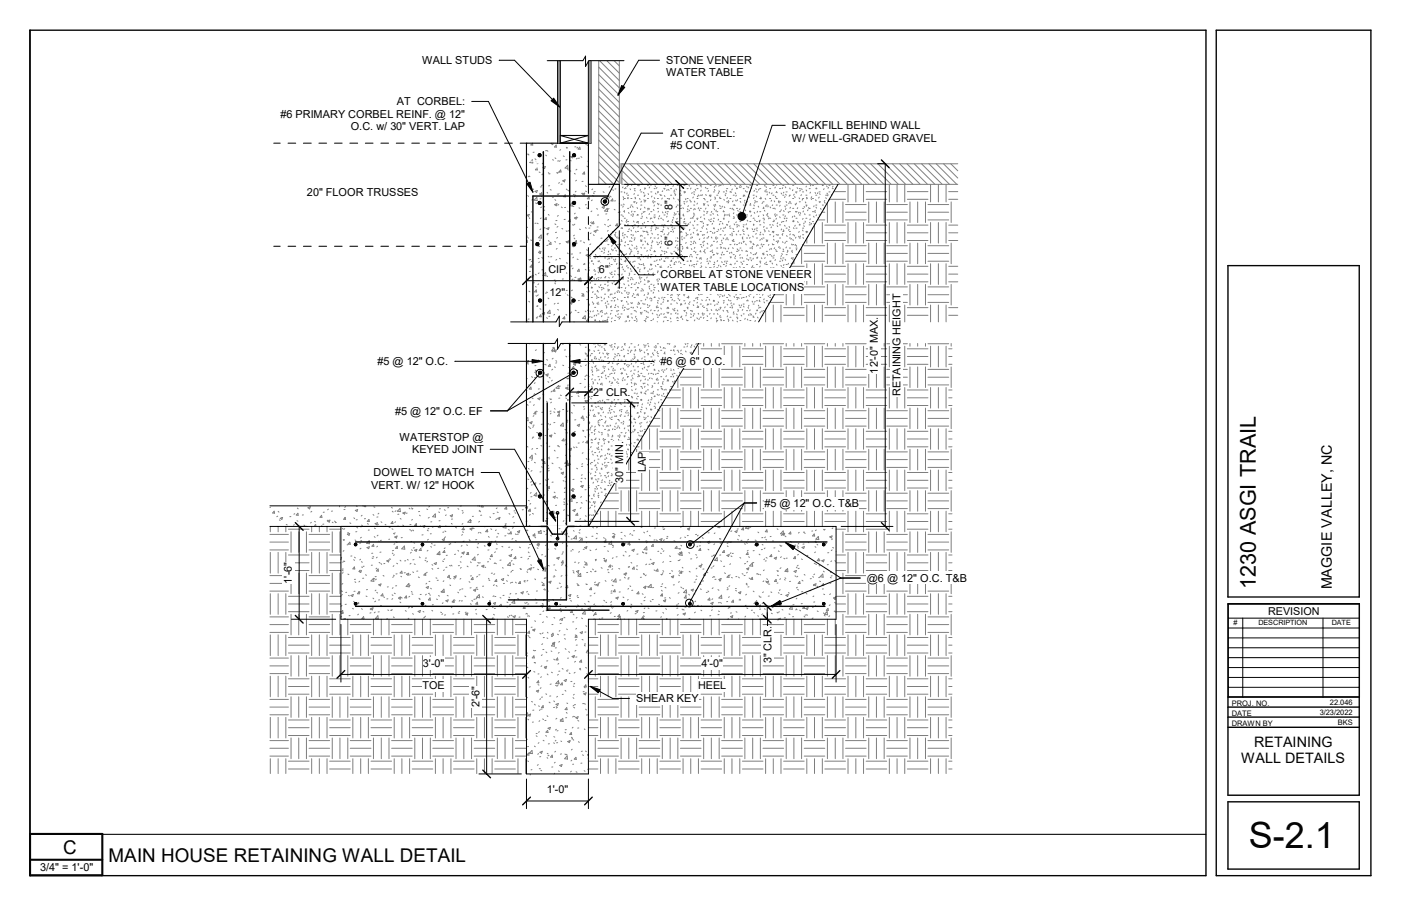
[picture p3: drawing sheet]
<svg xmlns="http://www.w3.org/2000/svg" width="432mm" height="279mm" viewBox="0 0 432 279" stroke-linecap="round" stroke-linejoin="round" font-family="sans-serif">
<defs><g id="words">
<text font-size="11.1" x="384.9" y="261.6">S-2.1</text>
<text font-size="6.7" x="387.1" y="181.7" transform="rotate(-90 387.1 181.7)">1230 ASGI TRAIL</text>
<g font-size="5.8">
<text x="19.4" y="263.4">C</text>
<text x="33.5" y="265.9">MAIN HOUSE RETAINING WALL DETAIL</text>
</g>
<g font-size="4.4">
<text x="410.5" y="181.7" transform="rotate(-90 410.5 181.7)">MAGGIE VALLEY, NC</text>
<text x="386.5" y="230.3">RETAINING</text>
<text x="382.6" y="235.2">WALL DETAILS</text>
</g>
<g font-size="3.4">
<text x="130.1" y="19.7">WALL STUDS</text>
<text x="205.3" y="19.7">STONE VENEER</text>
<text x="205.3" y="23.6">WATER TABLE</text>
<text x="122.3" y="32.4">AT CORBEL:</text>
<text x="86.4" y="36.3">#6 PRIMARY CORBEL REINF. @ 12&quot;</text>
<text x="108.1" y="40.1">O.C. w/ 30&quot; VERT. LAP</text>
<text x="244.1" y="39.8">BACKFILL BEHIND WALL</text>
<text x="206.6" y="42.2">AT CORBEL:</text>
<text x="206.6" y="46.1">#5 CONT.</text>
<text x="244.1" y="43.6">W/ WELL-GRADED GRAVEL</text>
<text x="94.6" y="60.6">20&quot; FLOOR TRUSSES</text>
<text x="203.6" y="85.9">CORBEL AT STONE VENEER</text>
<text x="203.6" y="89.7">WATER TABLE LOCATIONS</text>
<text x="116.4" y="112.5">#5 @ 12&quot; O.C.</text>
<text x="203.6" y="112.6">#6 @ 6&quot; O.C.</text>
<text x="121.8" y="127.8">#5 @ 12&quot; O.C. EF</text>
<text x="123.1" y="135.8">WATERSTOP @</text>
<text x="127" y="139.7">KEYED JOINT</text>
<text x="115.1" y="146.9">DOWEL TO MATCH</text>
<text x="114.4" y="150.7">VERT. W/ 12&quot; HOOK</text>
<text x="235.6" y="156.3">#5 @ 12&quot; O.C. T&amp;B</text>
<text x="267.2" y="179.4">@6 @ 12&quot; O.C. T&amp;B</text>
<text x="196" y="216.5">SHEAR KEY</text>
<text x="12.4" y="268.6">3/4&quot; = 1'-0&quot;</text>
</g>
<g font-size="3.3">
<text x="207.3" y="64.8" transform="rotate(-90 207.3 64.8)">8&quot;</text>
<text x="207.3" y="75.9" transform="rotate(-90 207.3 75.9)">6&quot;</text>
<text x="169" y="84.2">CIP</text>
<text x="184.6" y="84.2">6&quot;</text>
<text x="169.4" y="91.1">12&quot;</text>
<text x="270.6" y="115.2" transform="rotate(-90 270.6 115.2)">12'-0&quot; MAX.</text>
<text x="182.8" y="122">2&quot; CLR.</text>
<text x="277.5" y="122.2" transform="rotate(-90 277.5 122.2)">RETAINING HEIGHT</text>
<text x="192.1" y="148.9" transform="rotate(-90 192.1 148.9)">30&quot; MIN.</text>
<text x="199.1" y="145.6" transform="rotate(-90 199.1 145.6)">LAP</text>
<text x="90" y="180" transform="rotate(-90 90 180)">1'-6&quot;</text>
<text x="390.8" y="189.6">REVISION</text>
<text x="130.3" y="205.7">3'-0&quot;</text>
<text x="216.2" y="205.7">4'-0&quot;</text>
<text x="237.7" y="204.6" transform="rotate(-90 237.7 204.6)">3&quot; CLR.</text>
<text x="130.3" y="212.6">TOE</text>
<text x="215.2" y="212.6">HEEL</text>
<text x="147.7" y="218.1" transform="rotate(-90 147.7 218.1)">2'-6&quot;</text>
<text x="168.5" y="244.7">1'-0&quot;</text>
</g>
<g font-size="2.3">
<text x="379.7" y="217.6">PROJ. NO.</text>
<text x="379.7" y="220.7">DATE</text>
<text x="406.7" y="220.5">3/23/2022</text>
<text x="409.9" y="217.4">22.046</text>
<text x="379.7" y="223.9">DRAWN BY</text>
<text x="412.3" y="223.6">BKS</text>
</g>
<g font-size="2.2">
<text x="380.2" y="192.9">#</text>
<text x="387.9" y="192.9">DESCRIPTION</text>
<text x="410.5" y="192.9">DATE</text>
</g>
</g></defs>
<path d="M165.9 92.2h1.1v1h-1.1zM176.3 92.2h1v1h-1zM165.9 133.5h1.1v1h-1.1zM176.3 133.5h1v1h-1zM165.9 152.6h1.1v1h-1.1zM176.3 152.6h1v1h-1z" fill="#000"/>
<g fill="#fff">
<path d="M156.6 102.7h30.5v5h-30.5z"/>
<path d="M162.3 104.5h19.1v57.8h-19.1z"/>
<path d="M157.4 97.5h30v5.9h-30z"/>
</g>
<path d="M176.4 62.1h1v1h-1z" fill="#000"/>
<path d="M162.3 44.2h28.6v56.4h-28.6z" fill="#fff"/>
<path d="M165.8 62.1h1v1h-1z" fill="#000"/>
<path d="M191.7 50.5h103.5v6.4h-103.5z" fill="#fff"/>
<path d="M165.8 47.4h1v.9h-1zM176.4 47.4h1v.9h-1z" fill="#000"/>
<path d="M168.7 15.5h23.6v4.9h-23.6z" fill="#fff"/>
<path d="M165.1 74.8h1v1h-1zM176.4 74.8h1v1h-1z" fill="#000"/>
<path d="M184.5 18.7h6.4v38.1h-6.4z" fill="#fff"/>
<path d="M185.9 61.7h1v1h-1z" fill="#000"/>
<g fill="#fff">
<path d="M172.6 41.8h8.8v2.4h-8.8z"/>
<path d="M181.4 18.7h.8v25.5h-.8z"/>
<path d="M171.8 18.7h.8v25.5h-.8z"/>
<path d="M105.1 162.3h152.6v76.4h-152.6z"/>
<path d="M83.2 105.9h210.2v132.6h-210.2z"/>
<path d="M83.2 156h79.1v6.3h-79.1z"/>
<path d="M181.4 56.9h76.9v42.4h-76.9z"/>
<path d="M181.4 105.9h33.9v56.4h-33.9z"/>
<path d="M233.8 56.9h61.4v42.4h-61.4z"/>
</g>
<g fill="#000">
<path d="M109.2 167.5h.8v.8h-.8zM129.8 167.5h.8v.8h-.8zM150.4 167.5h.8v.8h-.8zM171 167.5h.8v.8h-.8zM191.6 167.5h.8v.8h-.8zM212.3 167.5h.8v.8h-.8zM232.9 167.5h.7v.8h-.7zM253.5 167.5h.8v.8h-.8zM109.2 185.8h.8v.8h-.8zM129.8 185.8h.8v.8h-.8zM150.4 185.8h.8v.8h-.8zM171 185.8h.8v.8h-.8z"/>
<path d="M191.6 185.8h.8v.8h-.8zM212.3 185.8h.8v.8h-.8zM232.9 185.8h.7v.8h-.7zM253.5 185.8h.8v.8h-.8z"/>
</g>
<path d="M190.9 50.5h.8v6.3h-.8z" fill="#c0c0c0"/>
<path d="M165.9 114.5h1.1v.9h-1.1zM176.3 114.5h1v.9h-1z" fill="#000"/>
<g fill="none" stroke="#7f7f7f" stroke-width=".31">
<path d="M172.1 18.7v25.5M172.3 18.7v25.5M181.6 18.7v25.5M181.9 18.7v25.5M184.5 18.7v38.1h6.4v-38.1M184.8 18.7l6.1 6.1M187 18.7l3.9 3.9M189.3 18.7l1.6 1.6M184.5 38.7l6.4 6.4M184.5 36.4l6.4 6.4M184.5 34.2l6.4 6.4M184.5 32l6.4 6.3"/>
<path d="M184.5 29.7l6.4 6.4M184.5 27.5l6.4 6.3M184.5 25.2l6.4 6.4M184.5 23l6.4 6.3M184.5 20.7l6.4 6.4M162.4 47.5l-.1 .1M162.5 44.2l-.2 .1M162.7 47.5l.2 .2M162.7 47.6l.3 .2M163.1 54.3l.2 .2M163.1 54.4l-.3 .1M164 44.2l-.4 .5h.6l-.1-.5"/>
<path d="M164.1 49.3l.1 .9-.9-.1zM164.2 58.2l.3 .2M164.6 46.9l-.3 .1M164.9 59l.7-.2-.2 .6zM164.9 49l.3 .2M165.1 49.7l.3 .2M165.5 51.8l.1 .6h-.6zM165.8 50.5h-.3M166.2 53l.3 .2M166.3 59.6l.3 .2M166.9 57.6l-.4 .1M166.9 59.4l.1 .7-.6-.1z"/>
<path d="M167.2 57.1l-.3 .2M167.3 53.7l-.3 .2M167.3 51.6l.8-.2-.2 .6zM167.4 50.3l-.3 .2M167.5 46.9l-.2 .2M168.2 47.8l.2 .2M168.5 46.4l-.4 .1M168.6 46.4l.3 .3M168.6 59.3l.2 .3M169 53.3l.2 .2M169.4 57.3h-.3M169.5 53.6h-.3"/>
<path d="M169.6 58.5l.3 .1M170.1 44.2l-.3 .1 .5 .3 .2-.4M170.3 49.2l.3 .2M171.1 48.7l.2 .2M171.4 44.7l.1 .7-.6-.1zM171.6 53.3l.3 .1M171.7 59.8l.3 .2M172.1 53.3h-.4M172.2 49.6l-.3 .1M172.3 59.7l-.3 .2M172.4 56.3l-.2 .2M172.6 52.9l-.3 .2"/>
<path d="M172.7 49.5l-.3 .2M172.8 52.4l.1 .6h-.6zM172.8 46.1l-.2 .3M173.3 56.8h-.4M173.4 55.8l.8-.3-.3 .6zM173.6 48.1l.3 .2M174.5 45.4l.3 .2M174.5 58.3l.3 .2M174.8 49.3h-.4M174.9 45.6h-.3M175 51v.9l-.8-.1zM175 52.2l.2 .3"/>
<path d="M175 58.7l.3 .2M175.8 49.4l.2 .2M175.9 52.7l-.3 .1M176.5 48.1l-.6 .2 .5 .4 .2-.5M177 59.9l-.3 .1M177 53.5l.3 .2M177.5 45.3h-.4M177.5 59l-.2 .2M177.7 55.6l-.3 .2M177.8 52.2l-.3 .2M177.9 48.8l-.3 .2M178.1 45.4l-.3 .2"/>
<path d="M178.6 48.8h-.3M178.7 45.4l.1 .6h-.6zM179 48.3l.3 .2M179.5 59.8l.7-.2-.2 .6zM179.6 59.6h-.4M179.7 55.9l-.3 .1M180.1 53l.1 .7-.6-.1zM180.5 58.9l.3 .2M180.5 57.3l.2 .2M180.5 44.4l.2 .2M180.9 51.2l.2 .2M181.2 49.7l.2 .1"/>
<path d="M181.3 44.7l-.3 .1M182.7 58.3l-.3 .2M182.9 59.5l.2 .2M183.4 59.1h-.3M184.5 56.7l.2 .1M184.5 54.4l2.4 2.4M184.5 52.2l4.6 4.6M184.5 50l6.4 6.3M184.5 47.7l6.4 6.4M184.5 45.5l6.4 6.3M184.5 43.2l6.4 6.4M184.5 40.9l6.4 6.4"/>
<path d="M185.9 59.1l.3 .2M188 57.5l-.3 .2M188.6 56.9h.1M188.8 58.5l.3 .2M189.8 58.3h-.3M191.4 59.2h.3M191.7 54.9l2 2M191.7 52.6l4.3 4.3M191.9 50.5l6.3 6.4M192 57.7l-.1 .2M192.4 58.2h.3M192.4 59.2l.2 .3"/>
<path d="M192.8 57.8l.2 .3M193.3 59.5l-.2 .3M193.4 57.1h.4M193.4 57.3l-.1 .3M194.1 50.5l6.3 6.4M194.2 58.2l.2 .3M194.8 56.9l-.2 .3M195.5 58.2h.3M195.5 59.7l-.1 .2M195.6 58.6l.1 .3M196.3 50.5l6.4 6.4M196.5 57.1h.3"/>
<path d="M196.9 56.9l.1 .1M197.1 57l-.2 .3M197.4 58.4l-.1 .3M197.5 59.2h.3M198.3 59.3l.2 .3M198.6 50.5l6.4 6.4M198.7 58l.2 .2M198.8 58l-.1 .3M199.6 57.1h.3M199.7 59.7l.2 .3M200.2 57.7l-.1 .3M200.5 56.9l.2 .3"/>
<path d="M200.6 59.2h.3M200.8 50.5l6.4 6.4M201.6 58.2h.3M201.9 57.3l.1 .3M202 59.6l.2 .3M202.5 57.8l-.2 .3M202.6 59.2h.3M202.9 59.2l-.2 .3M203.1 50.5l6.4 6.4M203.4 59.9l.2 .3M204.3 58.8l-.2 .3M204.6 58.2h.4"/>
<path d="M204.6 58l.2 .3M205.1 56.9h.1M205.3 57.1l-.2 .3M205.4 50.5l6.3 6.4M205.7 57.1h.3M205.7 58.5l-.2 .3M206 58.4l.2 .3M206.7 58.2h.3M207.6 57.2l-.2 .3M207.6 50.5l6.4 6.4M207.7 59.2h.3M207.9 58.6l-.2 .3"/>
<path d="M207.9 59.6l.2 .3M208.3 60l-.2 .3M208.3 58.3l.2 .2M208.7 57.1h.3M209.7 58.6l.1 .3M209.7 59.6l-.2 .3M209.8 50.5l6.4 6.4M210.7 57.8l-.2 .3M210.7 57.1h.4M210.7 59.2h.4M211 56.9l.1 .1M211.1 59l.1 .3"/>
<path d="M211.1 59.2l-.2 .3M211.8 58.2h.3M212.1 50.5l6.3 6.4M212.3 57.1l.2 .3M213 58l-.2 .3M213.4 59.4l-.2 .2M213.8 59.2h.3M213.9 59.8l.1 .3M214.2 58.4l.2 .3M214.3 50.5l6.4 6.4M214.6 57l.2 .3M214.8 58.2h.3"/>
<path d="M214.8 56.9l-.1 .1M215.8 57.1h.4M216 57.4l.2 .3M216.1 58.6l-.2 .3M216.6 50.5l6.3 6.4M217.4 57.7l.2 .3M217.5 60l.2 .3M217.8 58.2h.4M218.4 58.8l-.2 .3M218.8 50.5l6.4 6.4M218.9 57.1h.3M219.9 59.2h.3"/>
<path d="M220.2 58.5l.1 .3M220.3 57.5l-.2 .3M220.6 57.1l.1 .3M221.1 50.5l6.4 6.4M221.5 59.4l-.1 .3M221.6 58.8l.1 .3M221.7 57.1l-.2 .3M221.9 57.1h.3M222.9 59.2h.4M223 56.9l-.1 .2M223.3 50.5l6.4 6.4M223.8 58.7l.2 .3"/>
<path d="M223.8 59.6l-.2 .2M223.9 58.2h.4M225 59.2h.3M225.2 59.1l.2 .3M225.3 56.9l-.1 .3M225.6 50.5l6.3 6.4M225.7 58.3l-.1 .3M226.5 57.2l.2 .3M226.6 59.4l.2 .3M227 58.2h.3M227.1 57.9l-.2 .3M227.8 50.5l6.4 6.4"/>
<path d="M227.9 57.6l.1 .2M228 57.1h.3M228.5 57.5l-.2 .3M229.1 58.2h.3M229.7 58.8l.2 .3M230.1 59.2h.3M230.1 50.5l6.3 6.4M230.1 57.4l.2 .3M230.8 57.7l-.2 .3M231.1 57.1h.3M231.1 59.1l-.1 .3M231.5 57.8l.2 .3"/>
<path d="M232.3 50.5l6.4 6.4M232.5 58.7l-.1 .3M232.9 58.2l.2 .3M233.1 57.1h.4M233.1 59.2h.4M233.6 56.9l-.2 .3M233.9 58.3l-.1 .3M234.1 58.2h.4M234.6 50.5l6.3 6.4M235.7 58.9l.2 .3M235.8 57.1l-.2 .3M236.1 57.5l.1 .3"/>
<path d="M236.2 59.2h.3M236.2 58.5l-.2 .3M236.6 59.9l-.2 .3M236.8 50.5l6.4 6.4M237.1 59.3l.1 .3M237.2 58.2h.3M238 59.5l-.2 .3M238.2 57.1h.3M239 57.7l-.2 .3M239.1 50.5l6.3 6.4M239.2 56.9l.2 .2M239.4 59.1l.1 .3"/>
<path d="M239.4 59.1l-.2 .3M240.2 58.2h.4M240.7 59.5l.2 .3M241.3 57.1h.3M241.3 57.9l-.2 .3M241.3 50.5l6.4 6.4M241.6 59.3l-.2 .2M242 57.6l.2 .3M242.1 59.9l.2 .3M242.3 59.2h.3M243 56.9h.1M243.4 58l.1 .3"/>
<path d="M243.5 50.5l6.4 6.4M244.3 57.1h.3M244.4 58.5l-.2 .3M244.8 59.9l-.2 .3M245.3 59.2l.1 .3M245.3 59.2h.4M245.7 57.9l.1 .2M245.8 50.5l6.4 6.4M246.3 58.2h.4M246.7 58.6l-.2 .3M247.1 58.2l.1 .3M247.4 59.2h.3"/>
<path d="M248.1 50.5l6.3 6.4M248.5 58.6l.1 .3M248.5 57.4l-.1 .3M249.4 58.2h.3M249.8 56.9l.1 .1M249.8 59.3l-.2 .3M249.9 57l-.1 .3M250.3 50.5l6.4 6.4M250.4 57.1h.3M251.2 59.4l.2 .2M251.2 56.9h.1M251.4 58.2h.4"/>
<path d="M251.6 58l.2 .3M252.1 59.4l-.2 .3M252.4 59.2h.4M252.6 50.5l6.3 6.4M252.6 59.7l.2 .3M253.4 56.9l.1 .3M253.4 57.1h.4M253.5 56.9l-.1 .2M254 58.2l-.2 .3M254.8 57.3l.1 .3M254.8 50.5l6.4 6.4M254.9 59.6l.2 .3"/>
<path d="M255.4 57.8l-.2 .3M255.5 57.1h.3M255.5 59.2h.3M256.3 59.9l.1 .3M256.5 58.2h.3M256.8 57.4l-.2 .3M257 59.1h3.6M257 50.5l6.4 6.4M257.5 58l.1 .1M258 56.9h.1M259.3 50.5l6.3 6.4M261.4 56.9v5.4"/>
<path d="M261.5 50.5l6.4 6.4M263.8 56.9v5.4M263.8 50.5l6.4 6.4M266.1 50.5l6.3 6.4M266.1 56.9v5.4M267 59.1h6.3M268.3 50.5l6.4 6.4M270.6 50.5l6.3 6.4M272.8 50.5l6.3 6.4M274.1 56.9v5.4M275 50.5l6.4 6.4M276.5 56.9v5.4"/>
<path d="M277.3 50.5l6.3 6.4M278.8 56.9v5.4M279.5 50.5l6.4 6.4M279.7 59.1h6.3M281.8 50.5l6.4 6.4M284 50.5l6.4 6.4M286.3 50.5l6.4 6.4M286.8 56.9v5.4M288.5 50.5l6.4 6.4M289.2 56.9v5.4M290.8 50.5l4.4 4.4M291.6 56.9v5.4"/>
<path d="M292.4 59.1h2.8M293 50.5l2.2 2.2M295.2 50.5h-103.5v6.4h103.5M162.3 74.3l.1-.2 .2 .6h-.3M162.3 63.5l.1 .1M162.3 70l.3 .1M162.4 66.4l.7-.3-.2 .6zM162.6 72.8l-.3 .1M162.6 60.3l.3 .3M162.6 73.2l.3 .2M163.1 67.1l.2 .3M163.6 74l.3 .2"/>
<path d="M164 65.3l-.3 .1M164.2 61.6l-.3 .1M165.1 75.5l.2 .2M165.1 62.6l.3 .2M165.2 68.8l-.3 .1M165.4 60.9l.2 .9-1-.1zM165.6 68.8l.3 .2M166 77.9l.7-.3-.2 .6zM166.2 79.7h-.3M166.3 76h-.3M166.4 77.4l-.2 .2M166.5 74l-.2 .2"/>
<path d="M166.7 70.6l-.3 .2M166.8 61.3h-.4M166.8 72.5l.1 .9-.9-.1zM166.8 67.2l-.3 .2M166.9 63.8l-.3 .3M167 79.4l.3 .2M167 60.5l-.2 .2M167.6 63.6l.3 .2M167.7 70.2l.3 .2M167.9 64.8l-.3 .1M168.3 67.1l.1 .6-.5-.1zM168.5 70.5l.7-.3-.2 .6z"/>
<path d="M168.6 72.2l.2 .2M168.9 75.6l-.4 .1M169 79l.2 .2M169 72h-.3M169 74.2l.3 .2M169 66.1l.2 .3M169.8 74.7v.7l-.6-.1zM170.1 79.2h-.4M170.6 60.8h-.3M170.9 63.1l.8-.3-.3 .7zM171 74.5l.2 .2M171 69l.3 .3"/>
<path d="M171 61.6l.3 .2M171.5 71.6l-.3 .1M171.7 68h-.4M171.7 76.6l-.3 .2M171.8 73.2l-.2 .2M172 69.8l-.3 .3M172.1 66.5l-.3 .2M172.2 63.1l-.3 .2M172.5 79.7l.2 .1M172.7 75.1l-.3 .1M173 63.8l.3 .3M173.2 70.4l.2 .2"/>
<path d="M174.2 60.1l.1 .6h-.6zM174.2 67.6l-.3 .1M174.3 64h-.3M174.5 74.5l.2 .1M174.5 71.2l.3 .2M174.5 74.6l.8-.3-.3 .6zM174.9 78l.2 .2M174.9 65.1l.3 .3M175.4 71.2h-.4M175.6 67.7l.1 .7-.6-.1zM176.3 62.6l.1 .9-.9-.1zM176.4 78.3l-.3 .1"/>
<path d="M176.4 69.3l.3 .2M176.7 75.7l-.2 .2 .7 .1-.1-.3M176.8 79.3l-.3 .2M176.9 63.6l-.3 .1M176.9 75.9l-.2 .2M177 60.5l.2 .2M177 73.4l.2 .3M177 74.8l.6-.6 .2 .9h-.4M177 67.2l.8-.3-.3 .7zM177 72.5l-.2 .2M177.2 69.1l-.3 .2M177.2 60.1l.3 .1"/>
<path d="M177.3 65.7l-.3 .3M177.4 62.4h.1M177.9 79.9l.3 .2M178.1 67.1l-.4 .1M178.4 64.1l.3 .2M178.6 70.7l.3 .1M179 78h-.3M179.2 74.3h-.4M179.9 74.7l.3 .2M180.4 70.2l.3 .2M180.6 78.7l.8-.3-.3 .6zM180.7 63.1l-.3 .1"/>
<path d="M180.8 77l.3 .2M180.8 64.1l.3 .2M181.5 60.7l.1 .6h-.6zM181.7 74h-.3M181.8 79.5l.1 .3M181.8 70.3l-.3 .1M181.9 69.5l.3 .2M182.1 78.9l-.2 .3M182.1 75.2l-.3 .2M182.2 71.8l-.3 .3M182.2 78.2l.1 .2M182.3 68.5l-.3 .2"/>
<path d="M182.4 65.1l-.2 .2M182.5 61.7l-.2 .2M182.6 60.3l.3 .2M182.9 77.5h-.4M182.9 72.4l.2 .2M182.9 68.4l.1 .6h-.6zM183.1 71.3l.7-.3-.2 .6zM183.3 79.5h.3M183.5 78.4l.2 .3M183.9 64.3l.2 .2M184 70.9l.3 .2M184.4 79l-.2 .3"/>
<path d="M184.4 76.1l-.5 .5M184.4 70h-.4M184.5 66.3h-.4M184.8 76.5l.2 .3M184.9 78.8l.2 .3M185.2 75.3l.1 .1M185.3 77.5h.3M185.3 74.9l.2 .1M185.5 75l-.2 .3M185.5 73.4l-.3 .1M185.6 63.9l.7-.2-.2 .6zM185.9 76.4l-.2 .3"/>
<path d="M186.2 76.9l.2 .3M186.3 77.8l-.2 .3M186.3 74.4h.3M186.3 76.5h.3M186.3 79.5h.3M186.4 65.1l.8-.8 .1 .9zM186.4 69.2l.2 .2M186.8 63.1l.2 .2M186.9 74.1l.2 .3M187 66h-.3M187.2 62.3h-.3M187.3 75.4h.4"/>
<path d="M187.3 78.5h.4M187.3 69.8l.3 .1M187.4 73.8l-.2 .2M187.5 71.1l-.3 .2M187.5 79.7l-.2 .3M187.6 67.7l-.3 .2M187.6 77.4l-.1 .3M187.7 79.5l.2 .3M187.7 64.3l-.2 .2M187.8 60.9l-.2 .2M188 60.5l.3 .2M188.1 78.2l.2 .3"/>
<path d="M188.2 72.3l.1 .2M188.2 69.5h-.3M188.3 74.5l.2 .3M188.3 73.4h.4M188.3 79.5h.4M188.5 76.8l.1 .3M188.7 75.6l-.2 .3M188.8 73.4l-.2 .3M188.8 61.3l.1 .7-.6-.1zM188.8 71.4l.2 .1M189 77l-.2 .3M189.1 79.9l.2 .3"/>
<path d="M189.3 64.6l.3 .1M189.4 72.4h.3M189.4 76.5h.3M189.6 72.6l.1 .3M189.7 61.9l-.3 .1M189.8 79.8l-.2 .3M189.8 77.2l.2 .2M189.8 71.6l-.1 .3M190.2 73l-.2 .3M190.2 69l.1 .6h-.6zM190.4 73.4h.3M190.4 75.4h.3"/>
<path d="M190.4 78.5h.3M190.5 70.1h.1M190.9 62.7l.1 .1M190.9 65.4l-.4 .1M190.9 75.8l-.1 .3M191 67.6l-.1 .1M191.1 75.3l.2 .3M191.1 65.3l-.2 .3M191.2 77.5l.2 .3M191.3 77.2l-.2 .3M191.3 79.8l.2 .3M191.3 69l-.1 .3"/>
<path d="M191.4 63.2h.3M191.4 66.3h.3M191.4 70.4h.3M191.4 74.4h.3M191.4 77.5h.3M191.5 73.9l.1 .3M191.6 67.9l.1 .3M191.7 70.2l.2 .3M191.7 78.6l-.2 .3M191.9 72.5l.1 .3M191.9 66.5l.2 .3M192 60.6l.2 .3"/>
<path d="M192.1 71.8l-.2 .3M192.1 63.6l-.2 .3M192.2 62.9l.2 .3M192.2 61.3l-.1 .3M192.3 65.2l.2 .2M192.4 61.2h.3M192.4 67.3h.3M192.4 69.3h.3M192.4 72.4h.3M192.4 78.5h.3M192.4 73.2l-.1 .2M192.5 75.6l.2 .3"/>
<path d="M192.5 64.9l-.2 .3M192.8 74.5l-.1 .3M193 68.3l.1 .3M193.1 78.2l-.2 .3M193.2 72.9l.2 .3M193.3 67.7l-.2 .3M193.4 60.2h.4M193.4 64.3h.4M193.4 68.3h.4M193.4 71.4h.4M193.4 75.4h.4M193.4 79.5h.4"/>
<path d="M193.4 61l.2 .3M193.6 69.1l-.2 .3M193.6 60.9l-.1 .3M193.7 65.5l.2 .3M194 70.5l-.2 .3M194 78.3l.2 .3M194.1 76.5l-.2 .3M194.2 74.2l-.1 .3M194.4 76.9l.2 .3M194.4 63.7l-.2 .3M194.4 61.2h.4M194.4 63.2h.4"/>
<path d="M194.4 66.3h.4M194.4 72.4h.4M194.4 74.4h.4M194.4 77.5h.4M194.4 77.9l-.1 .2M194.5 71l.1 .2M194.6 73.2l.2 .3M194.7 75.5l.2 .3M194.8 65.1l-.2 .3M194.9 69.6l.1 .2M194.9 63.6l.2 .3M195.1 65.9l.1 .3"/>
<path d="M195.2 66.5l-.2 .3M195.2 68.2l.2 .3M195.2 72.4l-.1 .3M195.3 62.2l.2 .3M195.4 70.1l-.2 .3M195.4 78.7l.2 .3M195.5 62.2h.3M195.5 65.3h.3M195.5 69.3h.3M195.5 73.4h.3M195.5 76.5h.3M195.6 73.8l-.1 .3"/>
<path d="M195.7 60.8l.2 .3M195.9 71.3l.1 .3M195.9 61l-.2 .3M196.1 75.9l.2 .3M196.3 62.4l-.2 .3M196.3 64l.2 .3M196.3 76.6l-.1 .3M196.4 68.4l-.2 .3M196.5 60.2h.3M196.5 66.3h.3M196.5 68.3h.3M196.5 71.4h.3"/>
<path d="M196.5 77.5h.3M196.5 79.5h.3M196.5 66.1l-.2 .3M196.6 68.5l.2 .3M196.7 78l-.1 .3M196.8 69.8l-.2 .3M197.1 61.2l.2 .3M197.1 79.4l-.2 .3M197.3 79.9l.2 .3M197.4 74l.2 .3M197.5 63.2h.3M197.5 67.3h.3"/>
<path d="M197.5 70.4h.3M197.5 74.4h.3M197.5 78.5h.3M197.5 76.2l.2 .3M197.5 72.6l-.1 .3M197.5 64.3l-.1 .3M197.7 78.5l.1 .3M197.7 62.1l-.2 .3M197.8 72.6l.2 .3M197.9 66.6l.1 .3M197.9 74l-.2 .3M197.9 65.7l-.2 .3"/>
<path d="M198 68.9l.2 .3M198.2 71.2l.1 .3M198.2 65.3l.2 .2M198.2 75.4l-.1 .2M198.5 61.6l.1 .3M198.5 79l-.2 .3M198.5 60.2h.3M198.5 62.2h.3M198.5 65.3h.3M198.5 71.4h.3M198.5 73.4h.3M198.5 76.5h.3"/>
<path d="M198.6 63.9l.2 .3M198.7 68.5l-.2 .3M198.7 60.3l-.2 .3M198.8 74.3l.2 .3M199.1 78.9l.1 .3M199.1 69.9l-.2 .3M199.1 61.7l-.2 .3M199.3 67l.1 .3M199.4 71.3l-.2 .3M199.5 71.5l.2 .3M199.5 77.2l-.2 .3M199.6 61.2h.3"/>
<path d="M199.6 64.3h.3M199.6 68.3h.3M199.6 72.4h.3M199.6 75.4h.3M199.6 79.5h.3M199.6 75l-.1 .3M199.8 64.5l-.2 .3M199.9 78.6l-.2 .3M200 64.2l.2 .3M200.2 65.9l-.2 .3M200.3 77l.2 .3M200.4 79.2l.2 .3"/>
<path d="M200.6 65.3h.3M200.6 67.3h.3M200.6 70.4h.3M200.6 76.5h.3M200.6 78.5h.3M200.6 67.3l-.2 .3M200.7 73.2l-.2 .3M200.7 75.6l.2 .3M200.8 69.7l.2 .2M200.8 70.9l-.2 .3M200.9 71.9l.2 .3M201 60.5l-.2 .2"/>
<path d="M201 74.2l.2 .3M201 74.6l-.1 .3M201.2 68.3l.1 .3M201.3 62.4l.1 .2M201.3 61.8l-.1 .3M201.4 64.6l.1 .3M201.5 66.9l.2 .3 .2-.3M201.6 62.2h.3M201.6 66.3h.3M201.6 69.3h.3M201.6 73.4h.3M201.6 77.5h.3"/>
<path d="M201.6 77.6l.1-.3 .2 .3M201.6 61l.2 .3M201.7 63.2l-.2 .3M201.8 69.2l-.2 .3M202.1 78.7l-.1 .3M202.2 70l.2 .3M202.2 70.6l-.2 .3M202.4 74.6l.2 .3M202.6 61.2h.3M202.6 64.3h.3M202.6 70.4h.3M202.6 72.4h.3"/>
<path d="M202.6 75.4h.3M202.6 62.7l.2 .3M202.9 67.3l.2 .3M202.9 73.3l-.1 .3M202.9 65.2l-.1 .2M203.1 62.9l-.2 .3M203.3 74.7l-.2 .3M203.3 66.5l-.1 .3M203.6 60.2h.4M203.6 63.2h.4M203.6 67.3h.4M203.6 71.4h.4"/>
<path d="M203.6 74.4h.4M203.6 78.5h.4M203.6 78.6l.2 .3M203.7 76.1l-.2 .3M203.7 72.7l.2 .3M203.8 74.9l.2 .3M203.9 79.8l-.1 .3M204 77.2l.1 .3M204.1 71.3l.2 .3M204.1 69.3l-.2 .3M204.1 61.1l-.1 .3M204.2 65.4l.1 .3"/>
<path d="M204.3 67.6l.2 .3M204.4 69.9l.2 .3M204.5 70.7l-.2 .3M204.5 62.5l-.2 .3M204.6 64l.1 .3M204.6 64.3h.4M204.6 66.3h.4M204.6 69.3h.4M204.6 75.4h.4M204.6 77.5h.4M204.8 60.3l.1 .3M204.8 72.1l-.2 .3"/>
<path d="M204.9 62.6l.2 .3M204.9 78l-.1 .3M205.1 75.7l-.2 .3M205.1 73.1l.2 .2M205.2 65.3l-.1 .3M205.3 79.4l-.2 .3M205.4 77.6l.1 .3M205.6 65.7l.1 .3M205.6 66.7l-.2 .2M205.7 61.2h.3M205.7 65.3h.3M205.7 68.3h.3"/>
<path d="M205.7 72.4h.3M205.7 76.5h.3M205.7 79.5h.3M205.8 70.3l.2 .3M206 68l-.2 .3M206.1 74l-.2 .3M206.2 71.7l-.2 .3M206.3 62.9l.2 .3M206.4 61.2l-.2 .3M206.5 75.4l-.2 .2M206.6 75.7l.2 .3M206.7 60.2h.3"/>
<path d="M206.7 63.2h.3M206.7 69.3h.3M206.7 71.4h.3M206.7 74.4h.3M206.8 78l.1 .3M206.8 62.6l-.2 .3M207 74.3l.2 .3M207.1 68.4l.2 .3M207.1 64l-.1 .3M207.2 78.1l-.1 .3M207.2 70.7l.2 .3M207.2 69.9l-.1 .3"/>
<path d="M207.3 72.9l.2 .3M207.4 67.7l-.2 .3M207.5 67l.1 .3M207.6 61l.1 .3M207.6 79.5l-.2 .3M207.6 71.3l-.2 .3M207.7 62.2h.3M207.7 66.3h.3M207.7 70.4h.3M207.7 73.4h.3M207.7 77.5h.3M207.7 63.3l.2 .3"/>
<path d="M207.8 65.6l.2 .3M208 76.1l.2 .3M208.4 74.1l-.2 .3M208.4 65.9l-.2 .3M208.5 68.7l.2 .3M208.5 63.6l-.1 .3M208.7 63.2h.3M208.7 65.3h.3M208.7 68.3h.3M208.7 74.4h.3M208.7 76.5h.3M208.7 79.5h.3"/>
<path d="M208.7 73.3l.2 .3M208.7 75.5l-.1 .3M208.7 67.3l-.1 .3M209 61.4l.1 .3M209.1 76.9l-.2 .3M209.2 66l.2 .3M209.5 70.1l-.2 .3M209.5 78.7l.2 .3M209.5 61.9l-.1 .3M209.7 60.2h.4M209.7 64.3h.4M209.7 67.3h.4"/>
<path d="M209.7 71.4h.4l.1 .3M209.7 75.4h.4M209.7 78.5h.4M209.9 77.3l.2 .3M209.9 71.5l-.2 .3M209.9 63.3l-.1 .2M210.1 73.7l.2 .3M210.3 75.9l.1 .3M210.3 72.9l-.2 .3M210.4 78.8l-.2 .3M210.4 70l.2 .3M210.5 64.1l.2 .2"/>
<path d="M210.5 76.5l-.2 .3M210.6 66.3l.2 .3M210.7 66l-.2 .3M210.7 62.2h.4M210.7 68.3h.4M210.7 70.4h.4M210.7 73.4h.4M210.7 79.5h.4M210.7 68.6l.2 .3M210.9 62.7l.1 .2M210.9 79.1l.2 .3M211 67.4l-.1 .3"/>
<path d="M211.2 61.3l.2 .3M211.4 71.8l.2 .3M211.4 68.8l-.2 .3M211.5 74.8l-.2 .3M211.6 72.5l-.1 .3M211.7 76.3l.1 .3M211.8 61.2h.3M211.8 65.3h.3M211.8 69.3h.3M211.8 72.4h.3M211.8 76.5h.3M211.8 62l-.1 .3"/>
<path d="M211.9 64.4l.1 .3M211.9 76.2l-.2 .3M212.1 69l.2 .3M212.2 63.4l-.2 .3M212.6 64.8l-.2 .3M212.6 61.7l.2 .2M212.6 79l-.1 .2M212.6 70.7l-.1 .3M212.8 62.2h.3M212.8 64.3h.3M212.8 67.3h.3M212.8 73.4h.3"/>
<path d="M212.8 75.4h.3M212.8 78.5h.3M212.8 68.5l-.2 .2M212.9 74.4l.2 .3M213 72.1l-.1 .3M213.1 76.7l.1 .3M213.2 79l.2 .2M213.3 73l.1 .3M213.4 67.1l.2 .3M213.5 69.3l.2 .3M213.7 71.6l.1 .3M213.7 60.7l-.2 .3"/>
<path d="M213.8 63.2h.3M213.8 66.3h.3M213.8 70.4h.3M213.8 74.4h.3M213.8 77.5h.3M213.8 65.7l.2 .3M213.8 74.9l-.2 .3M213.8 66.7l-.1 .3M214 64.4l-.2 .3M214 62l.2 .3M214.1 64.3l.2 .3M214.2 76.3l-.2 .3"/>
<path d="M214.2 68.1l-.2 .3M214.3 74.8l.2 .3M214.5 77.7l-.2 .3M214.6 79.3l.2 .3M214.8 61.2h.3M214.8 67.3h.3M214.8 69.3h.3M214.8 72.4h.3M214.8 78.5h.3M214.8 67.4l.2 .3M214.9 70.9l-.1 .3M215 62.7l-.2 .2"/>
<path d="M215.1 72l.1 .3M215.1 60.4l-.2 .3M215.3 60.1l.1 .3M215.3 72.3l-.2 .3M215.3 64.1l-.1 .2M215.5 64.7l.2 .3M215.7 73.7l-.2 .2M215.8 79.6l-.2 .3M215.8 60.2h.4M215.8 64.3h.4M215.8 68.3h.4M215.8 71.4h.4"/>
<path d="M215.8 75.4h.4M215.8 79.5h.4M215.9 77.4l.1 .3M215.9 77.3l-.2 .3M216 79.7l.2 .3M216.1 66.8l-.2 .3M216.2 76l.2 .3M216.3 70.1l.2 .3M216.5 72.4l.1 .2M216.5 68.2l-.2 .3M216.5 60l-.2 .3M216.6 74.6l.1 .3"/>
<path d="M216.7 68.7l.1 .3M216.8 62.8l.2 .3M216.8 61.2h.4M216.8 63.2h.4M216.8 66.3h.4M216.8 72.4h.4M216.8 74.4h.4M216.8 77.5h.4M216.8 69.6l-.1 .3M216.9 65.1l.2 .2M216.9 75.5l-.2 .3M217 67.3l.2 .3"/>
<path d="M217.1 73.3l-.2 .3M217.2 61.4l.1 .3M217.2 77.8l.2 .3M217.3 62.8l-.2 .3M217.3 76.9l-.2 .3M217.6 64.2l-.2 .3M217.7 70.5l.2 .3M217.8 62.2h.4M217.8 65.3h.4M217.8 69.3h.4M217.8 73.4h.4M217.8 76.5h.4"/>
<path d="M218 75l.1 .3M218 65.6l-.2 .3M218.1 79.7l-.2 .3M218.1 71.5l-.2 .3M218.2 63.2l.2 .3M218.2 69.3l-.1 .2M218.4 67.7l.2 .3M218.4 72.9l-.1 .3M218.8 60.2l-.2 .3M218.9 60.2h.3M218.9 66.3h.3M218.9 68.3h.3"/>
<path d="M218.9 71.4h.3M218.9 77.5h.3M218.9 79.5h.3M218.9 60.4l.2 .3M219.1 79l.2 .3M219.1 61.6l-.2 .2M219.2 75.7l-.2 .3M219.2 73.1l.2 .3M219.2 67.5l-.1 .3M219.4 75.4l.1 .3M219.4 65.2l-.2 .3M219.5 77.6l.2 .3"/>
<path d="M219.6 71.7l.2 .3M219.6 77.1l-.2 .2M219.6 68.9l-.1 .3M219.7 65.8l.2 .3M219.8 68.1l.2 .3M219.9 63.2h.3M219.9 67.3h.3M219.9 70.4h.3M219.9 74.4h.3M219.9 78.5h.3M220 70.3l.1 .3M220 78.4l-.2 .3"/>
<path d="M220.1 64.4l.2 .3M220.3 60.7l.2 .3M220.3 71.6l-.1 .3M220.4 63.5l-.2 .3M220.4 63l.2 .3M220.5 61.2l-.2 .3M220.6 73.5l.2 .3M220.7 73l-.1 .3M220.8 64.8l-.2 .3M220.9 60.2h.3M220.9 62.2h.3M220.9 65.3h.3"/>
<path d="M220.9 71.4h.3M220.9 73.4h.3M220.9 76.5h.3M220.9 78l.2 .3M221.1 66.2l.2 .3M221.1 74.4l-.2 .3M221.3 78.1l-.2 .3M221.4 70.7l.1 .3M221.5 67.6l-.2 .3M221.8 63.4l.2 .3M221.9 69l-.2 .3M221.9 61.2h.3"/>
<path d="M221.9 64.3h.3M221.9 68.3h.3M221.9 72.4h.3M221.9 75.4h.3M221.9 79.5h.3M221.9 60.8l-.2 .3M222.1 76.1l.2 .3M222.2 70.4l-.1 .3M222.3 78.4l.2 .3M222.3 76.3l-.1 .3M222.5 74.8l.2 .2M222.5 74l-.2 .3"/>
<path d="M222.6 68.8l.2 .3M222.7 63.6l-.2 .3M222.7 77.7l-.2 .3M222.8 71.1l.1 .3M222.9 73.4l.2 .3M222.9 67.3h.4M222.9 70.4h.4M222.9 76.5h.4M222.9 78.5h.4M223 67.4l.1 .3M223 65l-.1 .3h.4M223.1 61.5l.2 .3"/>
<path d="M223.2 63.8l.2 .3M223.4 66l.1 .3M223.4 66.4l-.2 .2M223.5 60.1l.1 .3M223.5 76.5l.2 .3M223.5 72.3l-.1 .3M223.6 70l-.1 .3M223.9 73.7l-.2 .3M223.9 62.2h.4M223.9 66.3h.4M223.9 69.3h.4M223.9 73.4h.4"/>
<path d="M223.9 77.5h.4M224 69.2l.2 .3M224.2 60.9l-.2 .3M224.3 73.7l.2 .3M224.5 61.8l.2 .3M224.6 62.3l-.2 .3M224.6 76.5l-.1 .3M224.7 68.2l-.2 .3M224.7 66.4l.2 .3M224.8 66l-.2 .3M225 61.2h.3M225 64.3h.3"/>
<path d="M225 70.4h.3M225 72.4h.3M225 75.4h.3M225 77.9l-.2 .2M225 79.2l.2 .2M225 69.6l-.1 .3M225.4 79.2l-.2 .3M225.4 77.8l.2 .3M225.6 71.8l.1 .3M225.7 74.1l.1 .3M225.8 72.4l-.2 .3M225.8 76.4l.2 .3"/>
<path d="M225.8 64.2l-.2 .3M225.9 70.4l.2 .3M225.9 61.9l-.1 .3M226 60.2h.3M226 63.2h.3M226 67.3h.3M226 71.4h.3M226 74.4h.3M226 78.5h.3M226 64.5l.2 .3M226.1 66.8l.2 .3M226.1 73.8l-.1 .3"/>
<path d="M226.2 65.6l-.2 .3M226.3 69l.1 .3M226.4 63.1l.1 .3M226.4 79.5l.2 .3M226.5 75.2l-.1 .3M226.7 61.7l.2 .3M226.7 78.9l-.1 .3M226.9 72.2l.2 .3M226.9 68.4l-.1 .3M226.9 60.2l-.1 .3M227 64.3h.3M227 66.3h.3"/>
<path d="M227 69.3h.3M227 75.4h.3M227 77.5h.3M227.2 76.8l.2 .2M227.3 69.8l-.2 .3M227.3 61.6l-.1 .3M227.4 64.9l.1 .3M227.7 69.4l.1 .3M227.7 71.2l-.2 .3M227.8 77.1l-.2 .3M227.9 74.8l-.1 .3M228 61.2h.3"/>
<path d="M228 65.3h.3M228 68.3h.3M228 72.4h.3M228 76.5h.3M228 79.5h.3M228.1 64.3l-.2 .3M228.1 62.1l.2 .3M228.1 78.5l-.1 .3M228.4 74.8l.2 .3M228.5 65.7l-.2 .3M228.6 77.1l.2 .3M228.7 79.4l.2 .3"/>
<path d="M228.8 73.4l.2 .3M228.8 67.1l-.2 .3M228.9 67.5l.2 .3M228.9 73.1l-.1 .3M229.1 60.2l.5 .3M229.1 63.2h.3M229.1 69.3h.3M229.1 71.4h.3M229.1 74.4h.3M229.1 69.8l.1 .3M229.1 70.8l-.2 .3M229.2 72.1l.2 .2"/>
<path d="M229.2 60.3l-.1 .3M229.3 66.1l.1 .3M229.3 74.5l-.1 .3M229.5 62.5l.2 .2M229.6 61.7l-.2 .3M229.7 64.7l.1 .3M229.8 75.2l.2 .3M230 63.1l-.2 .3M230 77.3l-.1 .2M230.1 62.2h.3M230.1 66.3h.3M230.1 70.4h.3"/>
<path d="M230.1 73.4h.3M230.1 77.5h.3M230.1 69l-.2 .3M230.1 79.8l.2 .3M230.2 66.8l-.2 .3M230.3 67.9l.2 .3M230.4 78.6l-.1 .3M230.5 70.4l-.2 .3M230.6 72.4l.2 .3M230.8 60.6l.1 .3M231.1 65.1l.1 .3M231.1 63.2h.3"/>
<path d="M231.1 68.3h.3M231.1 74.4h.3M231.1 76.5h.3M231.1 79.5h.3M231.2 73.2l-.2 .3M231.2 65l-.1 .3h.3M231.4 77.9l.1 .2M231.4 62.7l-.2 .3M231.6 74.6l-.2 .3M231.6 66.4l-.2 .3M231.7 76.5l.2 .3M231.8 70.5l.2 .3"/>
<path d="M231.9 76l-.1 .3M232 72.8l.2 .3M232.1 60.2h.4M232.1 64.3h.4M232.1 67.3h.4M232.1 71.4h.4M232.1 75.4h.4M232.1 78.5h.4M232.1 75.1l.2 .3M232.2 69.1l.2 .3M232.2 79.6l-.2 .3M232.3 63.2l.2 .3"/>
<path d="M232.4 69.2l-.2 .3M232.4 61l-.2 .3M232.5 65.5l.1 .3M232.6 67.8l.1 .2M232.7 61.8l.1 .3M232.7 70.6l-.2 .3M232.7 78.2l.2 .3M232.7 62.4l-.1 .3M233 60.5l.2 .2M233.1 72l-.2 .3M233.1 62.2h.4M233.1 68.3h.4"/>
<path d="M233.1 70.4h.4M233.1 73.4h.4M233.1 79.5h.4M233.2 70.9l.2 .3M233.2 77.9l-.2 .3M233.3 75.6l-.1 .3M233.5 75.4l.2 .3M233.5 65.2l-.2 .2M233.6 79.3l-.2 .3M233.7 63.6l.1 .3M233.9 66.5l-.2 .3M234 68.1l.1 .3"/>
<path d="M234.1 61.2h.4M234.1 65.3h.4M234.1 69.3h.4M234.1 72.4h.4M234.1 76.5h.4M234.3 67.9l-.2 .3M234.4 73.9l-.2 .2M234.4 60.8l.1 .6M234.5 71.6l-.2 .3M234.7 79.5l.1 .3M234.7 73.5l.2 .3M234.7 75.2l-.1 .3"/>
<path d="M234.9 75.8l.1 .3M235 78.1l.2 .3M235 62.5l-.1 .3M235.1 72.2l.2 .2M235.2 62.2h.3M235.2 64.3h.3M235.2 67.3h.3M235.2 73.4h.3M235.2 75.4h.3M235.2 78.5h.3M235.2 66.2l.2 .3M235.4 68.5l.1 .3"/>
<path d="M235.4 63.9l-.2 .3M235.5 78l-.2 .3M235.5 70.8l.2 .3M235.5 69.8l-.2 .3M235.6 64.9l.2 .2M235.6 67.6l-.1 .3M235.8 61.2l.2 .3M235.8 79.4l-.1 .3M235.9 71.2l-.2 .3M236 63.5l.1 .3M236.1 73.9l.2 .3M236.2 63.2h.3"/>
<path d="M236.2 66.3h.3M236.2 70.4h.3M236.2 74.4h.3M236.2 77.5h.3M236.4 78.4l.2 .3M236.6 66.6l.2 .3M236.6 74l-.1 .3M236.6 65.8l-.1 .3M236.8 63.5l-.2 .3M236.9 71.2l.2 .2M237 75.4l-.2 .2M237 67.2l-.1 .3"/>
<path d="M237.2 61.2h.3M237.2 67.3h.3M237.2 69.3h.3M237.2 72.4h.3M237.2 78.5h.3M237.4 63.8l.1 .3M237.4 76.8l-.2 .2M237.7 76.6l.1 .3M237.8 78.8l.2 .3M237.8 70l-.2 .2M237.8 61.8l-.1 .3M238 75.2l.2 .3"/>
<path d="M238.1 69.3l.2 .3M238.2 63.2l-.2 .2M238.2 71.3l-.2 .3M238.2 60.2h.3M238.2 64.3h.3M238.2 68.3h.3M238.2 71.4h.3M238.2 75.4h.3M238.2 79.5h.3M238.3 71.5l.2 .3M238.4 73.8l.2 .3M238.5 67.9l.2 .3"/>
<path d="M238.5 72.7l-.2 .3M238.6 61.9l.2 .3M238.6 78.7l-.1 .3M238.8 64.2l.1 .3M238.8 76.4l-.2 .3M238.9 66.5l.2 .3M238.9 65.9l-.1 .3M239 60.5l.1 .3M239.1 76.9l.1 .3M239.2 61.2h.4M239.2 63.2h.4M239.2 66.3h.4"/>
<path d="M239.2 72.4h.4M239.2 74.4h.4M239.2 77.5h.4M239.3 67.3l-.2 .3M239.5 69.6l.2 .3M239.7 68.7l-.2 .3M239.8 74.6l-.2 .3M239.8 74.2l.2 .3M239.9 72.3l-.2 .3M240 62.3l.2 .3M240.1 61.9l-.2 .3M240.2 76l-.2 .3"/>
<path d="M240.2 62.2h.4M240.2 65.3h.4M240.2 69.3h.4M240.2 73.4h.4M240.2 76.5h.4M240.3 66.8l.2 .3M240.5 63.3l-.2 .3M240.6 79.6l.1 .3M240.8 64.7l-.1 .2M240.9 78.8l-.2 .3M240.9 70.6l-.2 .3M241 78.2l.1 .3"/>
<path d="M241 72.3l.2 .3M241 68.3l-.1 .3M241.2 74.5l.1 .3M241.3 60.2h.3M241.3 66.3h.3M241.3 68.3h.3M241.3 71.4h.3M241.3 77.5h.3M241.3 79.5h.3M241.3 72l-.2 .3M241.3 76.8l.2 .3M241.4 70.9l.2 .3"/>
<path d="M241.5 64.9l.2 .3M241.7 67.2l.2 .3M241.8 69.5l.2 .3M241.9 63.5l.2 .3M242 80l.1 .3M242 60.6l-.2 .3M242.1 74.8l-.2 .3M242.1 66.5l-.2 .3M242.2 64.3l-.1 .3M242.3 63.2h.3M242.3 67.3h.3M242.3 70.4h.3"/>
<path d="M242.3 74.4h.3M242.3 78.5h.3M242.3 62.1l.1 .3M242.4 76.2l-.2 .3M242.4 72.6l.2 .3M242.4 67.9l-.1 .3M242.7 77.2l.2 .3M242.8 77.6l-.2 .3M242.9 65.3l.2 .3M243.2 69.8l.2 .3M243.2 70.7l-.2 .3M243.2 62.5l-.1 .3"/>
<path d="M243.3 60.2h.3M243.3 62.2h.3M243.3 65.3h.3M243.3 71.4h.3M243.3 73.4h.3M243.3 76.5h.3M243.4 60.3l-.2 .2M243.6 72.1l-.2 .3M243.6 63.9l-.1 .3M243.7 62.5l.1 .3M243.9 73.5l-.1 .3M244 75.3l.1 .3"/>
<path d="M244.1 79.5l-.2 .3M244.1 77.6l.2 .3M244.2 77.2l-.2 .3M244.3 79.8l.1 .3M244.3 61.2h.3M244.3 64.3h.3M244.3 68.3h.3M244.3 72.4h.3M244.3 75.4h.3M244.3 79.5h.3M244.3 73.9l.2 .3M244.3 66.7l-.1 .3"/>
<path d="M244.4 67.9l.2 .3M244.6 70.2l.1 .3M244.7 72.5l.2 .3M244.7 68.1l-.1 .3M244.8 66.5l.2 .3M244.9 60.6l.2 .3M245.1 62.9l.1 .3M245.1 69.5l-.2 .3M245.2 65.2l.2 .2M245.2 75.4l-.2 .3M245.3 65.3h.4M245.3 67.3h.4"/>
<path d="M245.3 70.4h.4M245.3 76.5h.4M245.3 78.5h.4M245.3 73.2l-.1 .2M245.4 75.6l.1 .3M245.5 62.7l-.2 .2M245.6 76.8l-.2 .3M245.8 68.3l.2 .3M245.9 64.1l-.2 .2M246.1 72.9l.2 .3M246.3 65.4l-.2 .3M246.3 61l.2 .3"/>
<path d="M246.3 62.2h.4M246.3 66.3h.4M246.3 73.4h.4M246.3 77.5h.1M246.3 71.4l-.1 .3M246.5 69.1l-.2 .2h.4M246.6 65.5l.2 .3M246.7 72.8l-.2 .3M247 60l-.2 .3M247.1 76.3v5M247.4 61.2h.3M247.4 64.3h.3"/>
<path d="M247.4 70.4h.3M247.4 72.4h.3M247.4 75.4h.2M247.4 71l.1 .2M247.4 61.4l-.2 .3M247.5 73.2l.1 .3M247.5 75.6l-.2 .3M247.5 67.4l-.1 .2M247.6 65.1l-.1 .3M247.7 69.6l.2 .2M247.8 63.7l.2 .2M247.9 68.7l-.2 .3"/>
<path d="M247.9 78.1h6.3M247.9 75.8h6.3M248 65.9l.1 .3M248.1 68.2l.2 .3M248.2 62.3l.2 .3M248.4 60.2h.3M248.4 63.2h.3M248.4 67.3h.3M248.4 71.4l.5 .2M248.6 60.9l.2 .3M248.6 71.5l-.1 .3M248.7 73.5v1.5"/>
<path d="M248.7 63.3l-.2 .3M248.8 61l-.2 .3M249 72.9l-.2 .3M249 64.7l-.1 .3M249.2 64l.2 .3M249.4 64.3h.3M249.4 66.3h.3M249.4 69.3h.3M249.5 68.6l.2 .2M249.8 67.5l-.2 .3M250 61.3l.1 .3M250.1 68.9l-.1 .3"/>
<path d="M250.2 60.7l-.2 .3M250.4 61.2h.3M250.4 65.3h.3M250.4 68.3h.3M250.5 70.3l-.1 .3M250.7 66.7l.2 .3M250.9 68.9l.1 .3M250.9 63.5l-.1 .3M251 69.4v5.6M251.1 65.3l.2 .3M251.3 64.9l-.2 .3M251.4 61.6l.1 .3"/>
<path d="M251.4 60.2h.4M251.4 63.2h.4M251.5 63.9l.2 .3M251.7 66.3l-.2 .2M252 67.8h2.2M252.1 67.1l.2 .2M252.4 62.2h.4M252.4 66.3h.4M252.5 60.8l-.2 .3M252.8 62.2l-.2 .3M252.9 64.3l.2 .3M253.1 65.9l-.2 .3"/>
<path d="M253.4 65.4h.8M253.4 68.6v6.4M253.4 63.2h.4M254.1 64.1l-.2 .3M254.1 62.4l.2 .3M254.2 61.8l-.2 .3M254.2 74.2h6.4M254.2 71.8h6.4M254.2 69.4h6.4M254.5 60.2h.3M254.5 61l.2 .3M255 62.5v6.1"/>
<path d="M255 75v6.3M255.2 60.1l-.1 .3M255.6 61.5l-.2 .3M255.7 61.5h4.9M257.4 62.3v6.3M257.4 75v6.3M259.8 62.3v6.3M259.8 75v6.3M260.6 67.8h6.4M260.6 65.4h6.4M260.6 78.1h6.4M260.6 63.1h6.4"/>
<path d="M260.6 75.8h6.4M261.4 68.6v6.4M263.8 68.6v6.4M266.1 68.6v6.4M267 61.5h6.3M267 74.2h6.3M267 71.8h6.3M267 69.4h6.3M267.8 62.3v6.3M267.8 75v6.3M270.1 62.3v6.3M270.1 75v6.3"/>
<path d="M272.5 62.3v6.3M272.5 75v6.3M273.3 67.8h6.4M273.3 65.4h6.4M273.3 78.1h6.4M273.3 63.1h6.4M273.3 75.8h6.4M274.1 68.6v6.4M276.5 68.6v6.4M278.8 68.6v6.4M279.7 61.5h6.3M279.7 74.2h6.3"/>
<path d="M279.7 71.8h6.3M279.7 69.4h6.3M280.5 62.3v6.3M280.5 75v6.3M282.8 62.3v6.3M282.8 75v6.3M285.2 62.3v6.3M285.2 75v6.3M286 67.8h6.4M286 65.4h6.4M286 78.1h6.4M286 63.1h6.4"/>
<path d="M286 75.8h6.4M286.8 68.6v6.4M289.2 68.6v6.4M291.6 68.6v6.4M292.4 61.5h2.8M292.4 74.2h2.8M292.4 71.8h2.8M292.4 69.4h2.8M293.2 62.3v6.3M293.2 75v6.3M162.6 99l.2 .2M162.6 86.1l.3 .3"/>
<path d="M163 92.9l.2 .2M163 89.8l.3 .2M163 80.1l.3 .2M163.1 98.4h-.4M163.5 83.7h-.3M163.5 85.3l.8-.3-.3 .6zM163.6 80l-.3 .1M163.7 80.6l.3 .1M163.9 81.7l.1 .7-.6-.1zM164.7 87.2h-.4M165 84.6l.3 .2M165.1 88.3l.2 .3"/>
<path d="M165.2 91.2l.2 .2M165.3 89.4l.1 .6h-.6zM165.6 98l-.3 .1M165.7 97.7l-.3 .2M165.7 94.4h-.3M165.8 94.3l-.3 .2M165.9 90.9l-.2 .2M166 87.5l-.2 .3M166.2 84.2l-.3 .2M166.3 80.8l-.3 .2M166.4 95.2l.3 .2M166.7 97.1l.1 .6-.6-.1z"/>
<path d="M167.1 96.7l.8-.3-.3 .7zM167.3 83.2h-.3M168.1 84.1l.1 .9-.9-.1zM168.3 94l-.3 .1M168.4 90.3l-.3 .1M168.4 90l.3 .2M168.5 98l.2 .2M168.5 85.1l.3 .2M168.9 91.9l.3 .2M169.2 80.8l.3 .2M169.5 95.7l.1 .9-.9-.1zM169.5 97.5l-.3 .1"/>
<path d="M169.6 89.3l.7-.2-.2 .6zM170.4 84.8l.3 .2M170.6 91.4l.3 .2M170.9 96.9l-.2 .3M171 90l-.4 .1M171 87.3l.2 .2M171.1 93.6l-.3 .2M171.1 86.4h-.3M171.2 82.4l.1 .6h-.7zM171.2 90.2l-.3 .2M171.3 86.8l-.2 .2M171.4 83.4l-.2 .2"/>
<path d="M171.6 80l-.3 .2M171.9 95.4l.2 .2M172.1 82l.7-.3-.2 .6zM172.2 93.5l-.4 .1M172.6 90l.1 .7-.6-.1zM173.7 86l-.4 .1M173.8 82.3l-.4 .1M173.9 90.3l.3 .1M174 97.7l.1 .6h-.6zM174.5 84.1l.2 .2M174.5 96.9l.2 .3M174.6 81l.3 .2"/>
<path d="M174.8 89.5l-.3 .1M174.8 90.9l.3 .2M175.7 93.4l.7-.2-.2 .6zM175.9 85l.2 .3M175.9 96.7h-.3M176 91.6l.3 .2M176.2 96.2l-.3 .2M176.3 92.8l-.3 .2M176.3 82h-.3M176.4 89.5l-.3 .2M176.6 86.1l-.3 .2M176.7 82.7l-.3 .2"/>
<path d="M176.9 99.2l.1 .1M176.9 86.3l.3 .2M177.3 95.7l.3 .1M177.5 85.5l-.3 .1M178.1 86.1l.8-.3-.3 .6zM178.2 86.6l.8-.8 .1 .9zM178.4 83l.2 .7-.6-.1zM178.4 96.4h-.3M178.6 92.7h-.3M179.3 90.5l.3 .2M179.5 98.2l.8-.8 .2 .9zM179.9 90.7l.1 .6h-.6z"/>
<path d="M180 81.2l.3 .2M180.2 81.5h-.4M180.4 83.1l.2 .2M180.4 95.9l.2 .3M180.8 89.9l.2 .2M181.1 92.3l-.3 .1M181.2 99l-.3 .1M181.3 88.7h-.4M181.3 95.6l-.2 .2M181.3 85.3h.1M181.4 93h.1M181.4 82.6h.2"/>
<path d="M181.4 85.6h.2M181.4 89.7h.2M181.4 93.8h.2M181.4 96.8h.2M181.4 86.9l.1 .2M181.4 98.8l-.1-.5-.5 .6 .6 .1M181.4 88.9l-.1 .1M181.4 92.2l-.2 .2M181.4 80.9l.2 .3M181.5 83.1l.2 .3M181.7 93.9l-.2 .3M181.7 85.4l.1 .3"/>
<path d="M181.9 95.9l.1 .3M181.9 97.6l-.2 .3M182 87.1l-.1 .3M182.2 80.6h.4M182.2 86.7h.4M182.2 88.7h.4M182.2 91.7h.4M182.2 97.8h.4M182.3 88.6l.2 .3M182.4 88.5l-.2 .3M182.5 80.3l-.2 .3M182.6 93.1l.2 .3"/>
<path d="M182.8 81.2l.2 .3M182.8 89.9l-.2 .3M182.9 95.8l-.2 .3M183 93.6l-.2 .3M183 85.8l.2 .3M183.2 83.1l-.2 .3M183.3 83.6h.3M183.3 87.7h.3M183.3 90.7h.3M183.3 94.8h.3M183.3 98.8h.3M183.3 97.2l-.2 .3"/>
<path d="M183.4 98.5l.2 .3M183.6 84.5l-.2 .3M183.7 97.1l.2 .3M183.9 91.2l.1 .3M183.9 85.9l-.1 .2M184 93.5l.1 .3M184 91.8l-.1 .3M184.1 95.7l.2 .3M184.2 89.5l-.2 .3M184.2 89.8l.2 .3M184.3 80.6h.3M184.3 82.6h.3"/>
<path d="M184.3 85.6h.3M184.3 91.7h.3M184.3 93.8h.3M184.3 96.8h.3M184.3 83.9l.2 .3M184.4 93.2l-.2 .3M184.4 86.1l.2 .3M184.6 88.4l.1 .3M184.7 82.5l.2 .3M184.7 98.9l.2 .3M184.7 80.4l-.1 .3M185.1 81.1l.2 .3"/>
<path d="M185.1 81.8l-.2 .3M185.2 96l-.2 .3M185.2 87.8l-.2 .3M185.3 91.6l.1 .3M185.3 81.6h.3M185.3 84.6h.3M185.3 88.7h.3M185.3 92.8h.3M185.3 95.8h.3M185.3 85.5l-.1 .3M185.5 96.1l.2 .3M185.5 97.4l-.1 .3"/>
<path d="M185.6 89.2l-.2 .3M185.7 84.2l.2 .3M185.9 98.8l-.1 .3M186 88.8l.1 .3M186.3 85.6h.3M186.3 87.7h.3M186.3 90.7h.3M186.3 96.8h.3M186.3 98.8h.3M186.3 81.7l.1-.3 .2 .3M186.3 91.9l-.2 .3M186.4 83.7l-.2 .3"/>
<path d="M186.7 93.3l-.2 .3M186.7 85.1l-.1 .3M186.8 94.2l.1 .3M186.9 96.5l.2 .3M187 98.8l.2 .3M187.1 94.7l-.2 .3M187.1 92.8l.2 .3M187.2 86.9l.2 .3M187.3 98.4l-.2 .3M187.3 82.6h.4M187.3 86.7h.4M187.3 89.7h.4"/>
<path d="M187.3 93.8h.4M187.3 97.8h.4M187.4 89.2l.1 .3M187.5 87.9l-.2 .3M187.5 91.4l.2 .3M187.6 85.5l.2 .3M187.8 81.8l.2 .3M187.8 89.3l-.1 .3M187.9 81.1l-.2 .3M188 84.1l.1 .3M188.2 94.6l.1 .3M188.2 90.7l-.2 .3"/>
<path d="M188.3 96.6l-.2 .3M188.3 81.6h.4M188.3 84.6h.4M188.3 90.7h.4M188.3 92.8h.4M188.3 95.8h.4M188.4 99.1l.1 .2M188.5 94.4l-.2 .3M188.6 87.2l.2 .3M188.6 83.9l-.1 .3M188.7 98l-.2 .3M188.9 91.8l.2 .3"/>
<path d="M189 85.3l-.2 .3M189.4 80.6h.3M189.4 83.6h.3M189.4 87.7h.3M189.4 91.7h.3M189.4 94.8h.3M189.4 98.8h.3M189.4 84.5l.1 .3M189.4 86.7l-.2 .3M189.5 92.6l-.2 .3M189.6 90.3l-.2 .3M189.7 97.2l.2 .3"/>
<path d="M189.8 94l-.1 .3M190 95.8l.2 .3M190.2 89.9l.1 .3M190.2 81.2l-.2 .3M190.3 92.2l.2 .3M190.4 84.6h.3M190.4 86.7h.3M190.4 89.7h.3M190.4 95.8h.3M190.4 97.8h.3M190.4 94.4l.2 .3M190.5 82.6l-.1 .3"/>
<path d="M190.5 88.5l.2 .3M190.6 96.8l-.2 .2M190.6 82.6l.2 .3M190.6 88.6l-.1 .3M190.8 84.8l.1 .3M190.8 86.3l-.2 .3M190.9 87.1l.2 .3M191 98.1l-.2 .3M191 81.2l.2 .3M191 90l-.2 .2M191.1 97.6l.1 .3M191.4 81.6h.3"/>
<path d="M191.4 85.6h.3M191.4 88.7h.3M191.4 92.8h.3M191.4 96.8h.3M191.6 90.3l.1 .3M191.7 92.7l-.1 .3M191.8 84.5l-.2 .3M191.8 94.8l.2 .3M191.9 82.3l-.2 .2M192 83l.2 .2M192.1 94.1l-.2 .3M192.2 85.9l-.2 .3"/>
<path d="M192.3 87.5l.1 .3M192.4 80.6h.3M192.4 83.6h.3M192.4 89.7h.3M192.4 91.7h.3M192.4 94.8h.3M192.5 95.5l-.2 .3M192.7 99.1v.2M192.7 80.2l.2 .3-.2 .3M192.9 88.7l-.2 .3M193 98.8l.1 .3M193.1 92.9l.2 .3"/>
<path d="M193.2 95.2l.2 .3M193.3 90.1l-.2 .3M193.3 81.9l-.2 .3M193.3 97.5l.2 .2M193.4 82.6h.4M193.4 86.7h.4M193.4 90.7h.4M193.4 93.8h.4M193.4 97.8h.4M193.4 91.5l.2 .3M193.5 85.6l.2 .3M193.6 91.5l-.1 .2"/>
<path d="M193.7 87.9l.1 .2M193.7 97.4l-.2 .3M193.8 90.1l.2 .3M193.9 95.1l-.2 .3M193.9 84.2l.2 .3M194.1 84.7l-.2 .3M194.1 98.8l-.2 .3M194.1 80.6l.2 .3M194.3 82.8l.1 .3M194.4 83.6h.4M194.4 85.6h.4M194.4 88.7h.4"/>
<path d="M194.4 94.8h.4M194.4 96.8h.4M194.4 93.3l.2 .3M194.4 86.1l-.1 .2M194.7 97.8l.2 .3M194.8 87.4l-.2 .3M194.9 93.3l-.2 .3M194.9 86l.2 .3M195 91.1l-.1 .3M195.2 90.5l.2 .3M195.2 80.6l-.2 .3M195.2 94.7l-.1 .3"/>
<path d="M195.5 80.6h.3M195.5 84.6h.3M195.5 87.7h.3M195.5 91.7h.3M195.5 95.8h.3M195.5 98.8h.3M195.6 82l-.2 .3M195.7 83.2l.1 .3M196 95.9l.1 .3M196 83.4l-.2 .3M196 97.5l-.2 .3M196 89.3l-.1 .3"/>
<path d="M196.1 98.2l.2 .3M196.2 87.1l-.2 .2M196.3 94.5l.2 .3M196.4 98.9l-.2 .3M196.4 90.7l-.1 .3M196.5 82.6h.3M196.5 88.7h.3M196.5 90.7h.3M196.5 93.8h.3M196.5 88.6l.1 .3M196.6 90.9l.2 .3M196.7 93.2l.2 .2"/>
<path d="M196.8 87.2l.2 .3M196.9 81.3l.2 .3M197.1 83.6l.1 .3M197.1 93.5l-.1 .3M197.2 85.9l.2 .2M197.2 85.3l-.2 .3M197.3 83l-.2 .3M197.4 96.3l.1 .3M197.5 81.6h.3M197.5 85.6h.3M197.5 89.7h.3M197.5 92.8h.3"/>
<path d="M197.5 96.8h.3M197.5 94.9l-.1 .3M197.6 86.7l-.2 .3M197.8 89l.2 .3M197.9 96.3l-.2 .3M198.1 93.5l.2 .3M198.3 81.7l.2 .3M198.3 89.5l-.1 .2M198.3 81.3l-.1 .3M198.5 82.6h.3M198.5 84.6h.3M198.5 87.7h.3"/>
<path d="M198.5 93.8h.3M198.5 95.8h.3M198.5 98.8h.3M198.6 86.2l.2 .3M198.7 90.8l-.2 .3M198.7 82.6l-.2 .3M198.9 98.9l.2 .3M199.1 92.2l-.2 .3M199.2 98.2l-.2 .3M199.3 97.6l.1 .2M199.3 95.9l-.2 .3M199.4 91.6l.1 .3"/>
<path d="M199.5 85.4l-.2 .3M199.5 93.9l.2 .3M199.6 83.6h.3M199.6 86.7h.3M199.6 90.7h.3M199.6 94.8h.3M199.6 97.8h.3M199.6 96.2l.2 .3M199.7 90.3l.2 .2M199.9 84.3l.1 .3M199.9 86.8l-.2 .3M200 86.6l.2 .3"/>
<path d="M200.1 88.9l.2 .3M200.2 82.9l.2 .3M200.2 88.2l-.2 .3M200.3 94.1l-.1 .3M200.4 91.9l-.1 .3M200.6 81.6h.3M200.6 87.7h.3M200.6 89.7h.3M200.6 92.8h.3M200.6 98.8h.3M200.6 81.5l.1 .3M200.6 81.4l-.2 .3"/>
<path d="M200.7 95.5l-.2 .3M200.7 92l.2 .3M201 82.8l-.2 .3M201 96.6l.2 .2M201.3 84.7l.1 .3M201.4 84.2l-.2 .3M201.4 98.3l-.1 .3M201.5 90.1l-.2 .3M201.5 89.2l.2 .3M201.6 80.6h.3M201.6 84.6h.3M201.6 88.7h.3"/>
<path d="M201.6 91.7h.3M201.6 95.8h.3M201.6 87.8l-.2 .3M201.8 91.5l-.1 .3M202 81.9l.1 .3M202.3 94.7l.1 .3M202.4 96.9l.2 .3M202.5 80.1l-.1 .3M202.6 99.2v.1M202.6 94.3l-.2 .3M202.6 81.6h.3M202.6 83.6h.3"/>
<path d="M202.6 86.7h.3M202.6 92.8h.3M202.6 94.8h.3M202.6 97.8h.3M202.6 86.1l-.2 .3M202.6 93.3l.2 .3M202.8 87.3l.1 .3M202.8 83.8l-.2 .3M202.9 89.6l.2 .3M202.9 95.7l-.1 .3M203 87.5l-.2 .3M203 91.9l.2 .3"/>
<path d="M203.1 85.9l.2 .3M203.2 80l.2 .3M203.3 97.1l-.1 .3M203.4 82.3l.1 .2M203.5 84.5l.2 .3M203.6 82.6h.4M203.6 85.6h.4M203.6 89.7h.4M203.6 93.8h.4M203.6 96.8h.4M203.7 95l.1 .3M203.8 90.3l-.2 .3"/>
<path d="M203.8 82l-.2 .3M204.1 91.7l-.1 .2M204.1 87.7l.2 .3M204.1 83.4l-.1 .3M204.4 92.2l.2 .3M204.5 93l-.2 .3M204.6 99l-.2 .3M204.6 80.6h.4M204.6 86.7h.4M204.6 88.7h.4M204.6 91.7h.4M204.6 97.8h.4"/>
<path d="M204.6 80.4l.2 .2M204.7 96.7l-.1 .3M204.9 84.9l.2 .3M204.9 86.2l-.2 .3M205.2 97.7l.2 .3M205.3 87.6l-.2 .3M205.6 96.3l.1 .3M205.7 83.6h.3M205.7 87.7h.3M205.7 90.7h.3M205.7 94.8h.3M205.7 98.8h.3"/>
<path d="M205.7 90.3l.1 .3M205.7 89l-.2 .3M205.7 94.9l-.1 .3M205.8 92.6l.2 .3M205.9 92.7l-.2 .3M206 94.9l.1 .3M206 88.9l.2 .3M206 82.2l-.1 .3M206.1 96.3l-.1 .3M206.2 83l.1 .3M206.3 85.3l.2 .3M206.4 87.5l.2 .3"/>
<path d="M206.4 83.6l-.2 .3M206.5 81.6l.2 .3M206.6 98l.2 .3M206.7 80.6h.3M206.7 82.6h.3M206.7 85.6h.3M206.7 91.7h.3M206.7 93.8h.3M206.7 96.8h.3M206.8 85l-.2 .3M206.8 99.1v.2M206.9 80.2l.2 .3"/>
<path d="M206.9 90.9l-.2 .3M207 88.6l-.2 .3M207.1 90.7l.1 .3M207.3 92.3l-.2 .3M207.3 95.2l.2 .3M207.5 83.4l.2 .3M207.7 81.6h.3M207.7 84.6h.3M207.7 88.7h.3M207.7 92.8h.3M207.7 95.8h.3M207.8 87.9l.2 .3"/>
<path d="M207.9 80.9l-.1 .3M208 95.1l-.1 .2M208 86.9l-.1 .3M208.2 84.6l-.2 .3M208.3 80.6l.1 .3M208.4 96.4l-.2 .3M208.4 88.3l-.2 .3M208.6 93.3l.1 .3M208.7 85.6h.3M208.7 87.7h.3M208.7 90.7h.3M208.7 96.8h.3"/>
<path d="M208.7 98.8h.3M208.7 95.6l.2 .3M208.7 97.8l-.1 .3M208.9 97.9l.1 .3M209 91.9l.1 .3M209 86l.2 .3M209.2 91l-.2 .3M209.2 88.3l.2 .3M209.2 82.8l-.2 .3M209.3 90.6l.2 .2M209.3 80.6l-.1 .3M209.4 84.6l.2 .3"/>
<path d="M209.5 92.4l-.1 .3M209.5 84.2l-.1 .3M209.7 81l.1 .3M209.7 82.6h.4M209.7 86.7h.4M209.7 89.7h.4M209.7 93.8h.4M209.7 97.8h.4M209.8 83.3l.2 .2M209.9 93.8l-.2 .3M210 93.7l.1 .3M210.1 97.5l-.1 .2"/>
<path d="M210.3 98.3l.1 .3M210.3 87l-.2 .3M210.4 86.4l.2 .3M210.7 88.4l-.2 .3M210.7 81.6h.4M210.7 84.6h.4M210.7 90.7h.4M210.7 92.8h.4M210.7 95.8h.4M210.7 90.9l.2 .3M210.7 80.2l-.1 .3M211.1 89.8l-.2 .3"/>
<path d="M211.2 95.7l-.2 .3M211.2 83.6l.2 .3M211.3 93.4l-.2 .3M211.5 83l-.2 .3M211.5 96.4l.2 .2M211.5 97.1l-.1 .3M211.6 98.6l.2 .3M211.8 80.6h.3M211.8 83.6h.3M211.8 87.7h.3M211.8 91.7h.3M211.8 94.8h.3"/>
<path d="M211.8 98.8h.3M211.8 84.4l-.1 .2M211.9 95l.1 .2M212 89.1l.1 .2M212.1 91.3l.2 .3M212.2 85.7l-.2 .3M212.3 93.6l.1 .3M212.3 91.7l-.2 .2M212.3 87.7l.2 .3M212.4 89.4l-.1 .3M212.5 81.7l.1 .3M212.6 84l.2 .3"/>
<path d="M212.7 93l-.2 .3M212.7 86.3l.2 .3M212.8 84.6h.3M212.8 86.7h.3M212.8 89.7h.3M212.8 95.8h.3M212.8 97.8h.3M212.8 80.3l.2 .3M212.9 96.7l.2 .3M213 80.3l-.2 .3M213.4 89.4l.1 .3M213.4 81.7l-.2 .3"/>
<path d="M213.4 95.8l-.1 .3M213.5 87.6l-.2 .3M213.6 85.4l-.2 .3M213.7 94l.1 .2M213.8 81.6h.3M213.8 85.6h.3M213.8 88.7h.3M213.8 92.8h.3M213.8 96.8h.3M213.8 97.2l-.2 .3M213.8 82.1l.2 .3M213.8 89l-.1 .3"/>
<path d="M214.1 86.7l.2 .3M214.2 98.6l-.2 .3M214.6 91.8l-.2 .3M214.6 83.6l-.1 .3M214.8 81.3l-.2 .3M214.8 80.6h.3M214.8 83.6h.3M214.8 89.7h.3M214.8 91.7h.3M214.8 94.8h.3M214.8 98l.2 .3M214.9 92.1l.2 .3"/>
<path d="M215 93.2l-.2 .3M215 94.3l.2 .3M215 85l-.2 .3M215.2 96.6l.1 .3M215.3 90.7l.1 .3M215.3 84.8l.2 .2M215.3 94.6l-.1 .3M215.5 87l.2 .3M215.6 98.3l-.2 .3M215.6 89.3l.2 .3M215.7 83.4l.2 .3M215.7 87.8l-.1 .3"/>
<path d="M215.8 82.6h.4M215.8 86.7h.4M215.8 90.7h.4M215.8 93.8h.4M215.8 97.8h.4M216.1 82l.2 .3M216.1 89.2l-.2 .3M216.2 81l-.2 .2M216.3 92.5l.2 .2M216.5 90.6l-.2 .2M216.6 97l.1 .3M216.6 96.5l-.2 .3"/>
<path d="M216.7 94.2l-.2 .3M216.7 85.1l.2 .3M216.8 83.6h.4M216.8 85.6h.4M216.8 88.7h.4M216.8 94.8h.4M216.8 96.8h.4M216.9 83.7l-.2 .3M217 97.9l-.2 .3M217 89.7l.2 .3M217.3 85.1l-.2 .3M217.5 82.3l.2 .3"/>
<path d="M217.6 86.5l-.1 .3M217.7 92.5l-.1 .3M217.8 95.1l.2 .3M217.8 80.6h.4M217.8 84.6h.4M217.8 87.7h.4M217.8 91.7h.4M217.8 95.8h.4M217.8 98.8h.4M217.9 90.2l-.2 .3M217.9 97.4l.2 .2M218.1 93.9l-.2 .2"/>
<path d="M218.2 93.7l.2 .3M218.3 87.8l.1 .3M218.4 90l.2 .3M218.4 81.1l-.1 .3M218.6 92.3l.1 .3M218.7 86.4l.1 .3M218.7 80.4l.2 .3M218.8 82.5l-.2 .3M218.9 82.6h.3M218.9 88.7h.3M218.9 90.7h.3M218.9 93.8h.3"/>
<path d="M218.9 96.6l-.2 .3M218.9 82.7l.2 .3M218.9 88.4l-.2 .3M219 85l.2 .3M219 86.1l-.1 .3M219.2 95.5l.2 .3M219.2 98l-.1 .3M219.2 89.8l-.1 .3M219.7 88.1l.1 .3M219.9 81.6h.3M219.9 85.6h.3M219.9 89.7h.3"/>
<path d="M219.9 92.8h.3M219.9 96.8h.3M220 92.7l.1 .3M220 92.6l-.2 .3M220 84.4l-.1 .3M220.1 80.8l.2 .3M220.2 82.1l-.2 .3M220.4 94l-.2 .3M220.4 85.3l.2 .3M220.4 85.8l-.1 .3M220.7 98.1l.2 .3M220.8 95.4l-.2 .3"/>
<path d="M220.9 82.6h.3M220.9 84.6h.3M220.9 87.7h.3M220.9 93.8h.3M220.9 95.8h.3M220.9 98.8h.3M221 99l-.1 .3M221.1 96.7l.2 .3M221.1 88.6l-.1 .3M221.2 90.8l.2 .3M221.2 80.3l-.2 .3M221.3 93l.2 .3"/>
<path d="M221.5 95.3l.2 .3M221.5 90l-.1 .3M221.6 89.4l.1 .3M221.6 81.7l-.2 .3M221.7 83.4l.1 .3M221.8 85.7l.2 .3M221.9 83.6h.3M221.9 86.7h.3M221.9 90.7h.3M221.9 94.8h.3M221.9 97.8h.3M221.9 91.4l-.2 .3"/>
<path d="M222 88l.1 .3M222 97.3l-.2 .3M222 82l.2 .3M222.1 98.5l.2 .3M222.1 95l-.1 .3M222.3 84.5l-.1 .3M222.4 98.7l-.2 .2M222.4 80.7l.2 .3M222.6 91.1l.2 .3M222.7 85.9l-.2 .3M222.8 95.7l.2 .3M222.9 81.6h.4"/>
<path d="M222.9 87.7h.4M222.9 89.7h.4M222.9 92.8h.4M222.9 98.8h.4M223.1 83.8l.1 .3M223.1 87.3l-.2 .3M223.1 93.2l-.1 .3M223.3 91l-.2 .3M223.4 88.3l.1 .3M223.5 80.5l-.2 .3M223.5 94.6l-.1 .3M223.8 81l.2 .3"/>
<path d="M223.9 81.9l-.2 .3M223.9 80.6h.4M223.9 84.6h.4M223.9 88.7h.4M223.9 91.7h.4M223.9 95.8h.4M224.1 93.8l.2 .3M224.2 83.3l-.2 .3M224.2 96.1l.2 .3M224.3 97.4l-.2 .3M224.3 89.2l-.1 .3M224.4 98.3l.1 .3"/>
<path d="M224.5 87l-.2 .2M224.5 92.4l.2 .3M224.6 86.5l.1 .2M224.7 98.8l-.2 .3M224.7 88.7l.2 .3M224.7 90.6l-.2 .3M224.9 91l.1 .3M225 81.6h.3M225 83.6h.3M225 86.7h.3M225 92.8h.3M225 94.8h.3"/>
<path d="M225 97.8h.3M225 85.1l.1 .3M225.2 81.4l.2 .3M225.3 83.7l.2 .3M225.4 93.4l-.1 .3M225.5 85.2l-.2 .3M225.5 94.1l.2 .3M225.6 82.9l-.2 .3M225.8 98.7l.1 .3M225.8 94.8l-.2 .2M225.8 86.6l-.1 .3M226 82.6h.3"/>
<path d="M226 85.6h.3M226 89.7h.3M226 93.8h.3M226 96.8h.3M226 86.8l.1 .3M226.2 96.1l-.2 .3M226.2 91.4l.2 .3M226.6 89.3l-.2 .3M226.6 81.2l-.2 .2M226.7 84.1l.2 .3M226.9 90.7l-.1 .3M227 80.6h.3"/>
<path d="M227 86.7h.3M227 88.7h.3M227 91.7h.3M227 97.8h.3M227 82.5l-.2 .3M227 96.8l.2 .3M227.2 99.1l.1 .2M227.3 92.1l-.1 .3M227.4 95.4l.2 .3M227.4 98l-.2 .3M227.5 89.5l.2 .3M227.6 95.8l-.2 .3"/>
<path d="M227.6 91.7l.2 .3M227.8 85.3l-.2 .3M227.8 94l.1 .3M227.9 88.1l.1 .3M228 82.2l.1 .3M228 83.6h.3M228 87.7h.3M228 90.7h.3M228 94.8h.3M228 98.8h.3M228.1 84.4l.2 .3M228.1 86.7l-.2 .3"/>
<path d="M228.3 86.7l.1 .3M228.3 80.8l.2 .3M228.4 97.2l.2 .3M228.5 88.1l-.2 .3M228.6 94l-.2 .3M228.7 91.7l-.1 .3M228.9 89.9l.2 .2M228.9 81.3l-.2 .3M228.9 95.4l-.1 .3M229.1 80.6h.3M229.1 82.6h.3M229.1 85.6h.3"/>
<path d="M229.1 91.7h.3M229.1 93.8h.3M229.1 96.8h.3M229.2 94.4l.1 .3M229.3 82.7l-.2 .3M229.4 82.5l.1 .3M229.6 84.1l-.1 .2M229.7 87.1l.1 .3M229.7 98.2l-.2 .3M229.7 90l-.1 .3M229.9 87.7l-.2 .3M230.1 81.6h.3"/>
<path d="M230.1 84.6h.3M230.1 88.7h.3M230.1 92.8h.3M230.1 95.8h.3M230.1 91.4l-.1 .3M230.3 98.4l.2 .3M230.4 92.5l.2 .3M230.5 94.8l.2 .3M230.7 97l.1 .3M230.8 91.1l.2 .3M230.8 80l-.2 .3M230.8 94.1l-.1 .3"/>
<path d="M230.9 85.2l.2 .3M230.9 85.9l-.2 .3M231 87.5l.2 .3M231 83.7l-.2 .3M231.1 85.6h.3M231.1 87.7h.3M231.1 90.7h.3M231.1 96.8h.3M231.1 98.8h.3M231.2 89.7l.2 .3M231.2 95.5l-.1 .3M231.3 83.8l.1 .3"/>
<path d="M231.3 87.3l-.2 .3M231.5 80.1l.1 .3M231.6 96.9l-.2 .3M231.6 82.4l.2 .3M231.8 92.9l.2 .3M232 90.1l-.1 .3M232 81.9l-.1 .3M232.1 97.4l.1 .3M232.1 82.6h.4M232.1 86.7h.4M232.1 89.7h.4M232.1 93.8h.4"/>
<path d="M232.1 97.8h.4M232.3 85.6l.2 .3M232.4 91.5l-.2 .3M232.4 83.3l-.2 .3M232.5 90.1l.2 .3M232.7 92.9l-.1 .3M232.8 98.8l-.1 .3M233 96.6l-.2 .3M233 82.8l.2 .3M233.1 81.6h.4M233.1 84.6h.4M233.1 90.7h.4"/>
<path d="M233.1 92.8h.4M233.1 95.8h.4M233.2 86.1l-.2 .3M233.3 95.5l.2 .3M233.5 97.8l.1 .3M233.6 87.5l-.2 .3M233.7 94.1l.2 .3M233.8 88.2l.2 .3M233.9 88.9l-.2 .3M233.9 90.5l.2 .3M234 94.8l-.2 .3M234.1 92.8l.1 .2"/>
<path d="M234.1 80.6h.4M234.1 83.6h.4M234.1 87.7h.4M234.1 91.7h.4M234.1 94.8h.4M234.1 92.5l-.1 .3M234.2 86.8l.2 .3M234.3 80.9l.1 .3M234.3 82l-.2 .3M234.4 96.2l-.2 .3M234.4 83.1l.2 .3M234.6 85.4l.1 .3"/>
<path d="M234.7 83.4l-.2 .3M234.7 95.9l.2 .3M235 97.2h.2M235.1 84.8l-.2 .3M235.2 84.6h.3M235.2 86.7h.3M235.2 89.7h.3M235.2 95.8h.3M235.2 90.8l-.2 .3M235.2 88.6l.2 .3M235.3 88.5l-.2 .3M235.5 93.1l.1 .3"/>
<path d="M235.5 92.2l-.1 .3M235.7 81.2l.1 .3M235.9 85.8l.2 .3M236 95.6v3.7M236.2 81.6h.3M236.2 85.6h.3M236.2 88.7h.3M236.2 92.8h.3M236.2 80.8l-.1 .3M236.3 95l-.2 .2M236.3 86.7l-.2 .3M236.4 84.5l-.1 .3"/>
<path d="M236.7 88.1l-.2 .3M236.7 91.2l.2 .3M236.9 93.5l.1 .2M237.1 89.8l.2 .3M237.2 80.6h.3M237.2 83.6h.3M237.2 89.7h.3M237.2 91.7h.3M237.2 83.9l.2 .3M237.3 93.3h4.2M237.3 86.1l.2 .3M237.4 88.4l.2 .3"/>
<path d="M237.4 90.9l-.1 .3M237.4 82.7l-.1 .3M237.6 82.5l.1 .3M237.6 80.4l-.2 .3M237.8 92.3l-.2 .3M237.8 84.1l-.1 .3M238 81.1l.1 .3M238.1 91.6l.1 .1M238.2 82.6h.3M238.2 86.7h.3M238.2 90.7h.3M238.3 94.1v5.2"/>
<path d="M238.6 84.2l.2 .3M238.6 86.9l-.2 .3M238.7 90.9h2.8M238.8 88.8l.2 .3M239 88.3l-.2 .3M239 80.1l-.2 .2M239.2 83.6h.4M239.2 85.6h.4M239.2 88.7h.4M239.3 81.5l.2 .3M239.3 89.7l-.2 .3M239.7 82.8l-.1 .3"/>
<path d="M240 88.5h1.5M240.1 86.9l.2 .3M240.1 84.2l-.2 .3M240.2 80.6h.4M240.2 84.6h.4M240.2 87.7h.3M240.5 85.5l.2 .3M240.5 85.6l-.2 .3M240.7 87.3v.4M240.7 94.1v5.2M240.7 81.9l.2 .2M240.9 84.1l.1 .3"/>
<path d="M241.3 82.6h.3M241.3 80.2l-.2 .3M241.5 86.9h6.4M241.5 97.2h6.4M241.5 94.9h6.4M241.6 81.6l-.1 .3M241.9 85.3l-.2 .3M242.2 84.5l.1 .1M242.3 81.6h.3M242.3 87.7v6.4M242.3 84.5h5.6M242.9 83.5l-.2 .3"/>
<path d="M243 81.2l-.1 .3M243.3 82.6h.2M243.7 82.1h4.2M243.9 81.2l.2 .3M244.4 80.9l-.1 .2M244.7 80.4v.9M244.7 87.7v6.4M247.1 87.7v6.4M247.9 80.6h6.3M247.9 93.3h6.3M247.9 90.9h6.3M247.9 88.5h6.3"/>
<path d="M248.7 81.3v6.4M248.7 94.1v5.2M251 81.3v6.4M251 94.1v5.2M253.4 81.3v6.4M253.4 94.1v5.2M254.2 86.9h6.4M254.2 84.5h6.4M254.2 97.2h6.4M254.2 82.1h6.4M254.2 94.9h6.4M255 87.7v6.4"/>
<path d="M257.4 87.7v6.4M259.8 87.7v6.4M260.6 80.6h6.4M260.6 93.3h6.4M260.6 90.9h6.4M260.6 88.5h6.4M261.4 81.3v6.4M261.4 94.1v5.2M263.8 81.3v6.4M263.8 94.1v5.2M266.1 81.3v6.4M266.1 94.1v5.2"/>
<path d="M267 86.9h6.3M267 84.5h6.3M267 97.2h6.3M267 82.1h6.3M267 94.9h6.3M267.8 87.7v6.4M270.1 87.7v6.4M272.5 87.7v6.4M273.3 80.6h6.4M273.3 93.3h6.4M273.3 90.9h6.4M273.3 88.5h6.4"/>
<path d="M274.1 81.3v6.4M274.1 94.1v5.2M276.5 81.3v6.4M276.5 94.1v5.2M278.8 81.3v6.4M278.8 94.1v5.2M279.7 86.9h6.3M279.7 84.5h6.3M279.7 97.2h6.3M279.7 82.1h6.3M279.7 94.9h6.3M280.5 87.7v6.4"/>
<path d="M282.8 87.7v6.4M285.2 87.7v6.4M286 80.6h6.4M286 93.3h6.4M286 90.9h6.4M286 88.5h6.4M286.8 81.3v6.4M286.8 94.1v5.2M289.2 81.3v6.4M289.2 94.1v5.2M291.6 81.3v6.4M291.6 94.1v5.2"/>
<path d="M292.4 86.9h2.8M292.4 84.5h2.8M292.4 97.2h2.8M292.4 82.1h2.8M292.4 94.9h2.8M293.2 87.7v6.4M162.3 112.4h.1M162.3 112.1v.3M162.3 111.4l.6-.2-.2 .6-.4-.3M162.5 116.8h-.2M162.6 111.9l.2 .2M162.6 112.1l.3 .2"/>
<path d="M162.9 118.7l.3 .2M163.1 105.9l.1 .1M163.6 119.4l.1 .6h-.6zM163.8 116.2l.3 .2M164.9 118l-.2 .2M165 114.1l.2 .2M165.1 114.6l-.3 .3M165.1 116.4l-.4 .1M165.2 111.3l-.3 .2M165.2 112.7l-.4 .1M165.3 107.9l-.3 .2M165.9 111l.3 .2"/>
<path d="M166.2 119.9l-.3 .1M167.7 112.4h-.3M167.9 108.8h-.3M168 105.9l.1 .1M168 112.4l.3 .2M168.2 115.6l.8-.3-.3 .6zM168.5 110.9l.2 .2M168.9 117.7l.2 .2M168.9 115.9l-.3 .1M169.3 116.4l.2 .2M169.5 112.4l.1 .6-.6-.1zM170.2 117.3l-.2 .2"/>
<path d="M170.3 113.9l-.2 .2M170.4 108.4l-.3 .1M170.5 110.5l-.3 .2M170.6 107.1l-.3 .2M170.7 108.2l.7-.3-.2 .6zM170.8 107.3l.1 .9-.8-.1zM170.9 113.1l.3 .2M171.3 111.2l.3 .2M171.4 119.7l.8-.8 .1 .9zM171.6 111.9l-.3 .1M172.7 119.1h-.4M173.3 106l.3 .2"/>
<path d="M173.4 112.6l.3 .2M174.3 107.9h-.4M174.3 119.7l.7-.3-.2 .6zM174.4 109.9l.3 .2M174.7 116.6l.3 .2M174.8 116.7l.2 .2M174.9 105.9h.6M175.2 118.7l-.3 .1M175.3 119.9l-.3 .2M175.3 115.1h-.3M175.4 116.5l-.2 .3M175.6 113.2l-.3 .2"/>
<path d="M175.7 109.8l-.3 .2M175.8 106.4l-.2 .2M176.7 111.5l.3 .1M176.8 113l.1 .6h-.6zM176.8 112.3l.7-.3-.2 .6zM176.8 112.1l.3 .2M177.9 114.7l-.4 .1M178 111l-.3 .1M178.7 106.3l.3 .1M178.9 112.8l.3 .2M179.1 118.2l-.4 .1M180.1 116.9l.3 .2"/>
<path d="M180.3 108.8l.3 .3M180.5 119.3l-.3 .2M180.6 110.7l-.3 .1M180.6 115.9l-.3 .2M180.7 105.9h.1M180.7 107.1h-.3M180.7 112.5l-.3 .2M180.7 115.7l.3 .2M180.8 109.1l-.2 .2M181.4 108h.2M181.4 112.1h.2M181.4 116.2h.2"/>
<path d="M181.4 119.2h.2M181.4 109.3l-.5 .5 .5 .1M181.5 118.5l-.1 .3M181.7 107.7l.1 .3M181.7 108.1l-.2 .3M182.1 109.5l-.2 .3M182.2 109.1h.4M182.2 111.1h.4M182.2 114.1h.4M182.3 119.1l.2 .3M182.4 113.2l.2 .3M182.5 110.9l-.2 .2"/>
<path d="M182.5 116.8l-.1 .3M182.6 115.4l.2 .3M182.7 114.5l-.2 .3M182.7 117.7l.2 .3M182.8 111.8l.2 .3M182.9 118.2l-.1 .2M183 105.9v.2M183 108.1l.2 .3M183.2 110.4l.1 .3M183.3 106h.3M183.3 110.1h.3M183.3 113.1h.3"/>
<path d="M183.3 117.2h.3M183.6 106.8l-.2 .3M183.7 112.7l-.2 .3M183.8 113.5l.2 .3M183.9 110.5l-.2 .3M184.1 114.1l-.2 .3M184.1 118.1l.2 .3M184.3 108h.3M184.3 114.1h.3M184.3 116.2h.3M184.3 119.2h.3M184.3 106.2l.1 .3"/>
<path d="M184.6 110.7l.1 .3M184.8 116.9l-.1 .3M184.9 108.7l-.2 .3M185 106.4l-.2 .3M185.2 118.3l-.2 .3M185.2 110.1l-.2 .3M185.3 107h.3M185.3 111.1h.3M185.3 115.1h.3M185.3 118.2h.3M185.3 116.2l.2 .3M185.5 118.4l.1 .3"/>
<path d="M185.5 119.7l-.1 .3M185.7 114.8l.2 .3M185.8 108.8l.2 .3M186 111.1l.1 .3M186 112.9l-.2 .3M186.1 113.4l.2 .3M186.2 107.4l.2 .3M186.3 108h.3M186.3 110.1h.3M186.3 113.1h.3M186.3 119.2h.3M186.4 114.3l-.2 .3"/>
<path d="M186.4 106.1l-.2 .3M186.6 106.1l.1 .3M186.7 116.5l.2 .3M186.7 115.7l-.1 .3M186.9 119.3l-.1 .3M187.1 108.8l-.2 .3M187.2 109.2l.2 .3M187.3 109.1h.4M187.3 112.1h.4M187.3 116.2h.4M187.5 113.7l.2 .3M187.5 110.2l-.2 .3"/>
<path d="M187.9 111.6l-.2 .3M188 106.4l.1 .3M188 117.6l-.2 .3M188.1 115.3l-.2 .3M188.3 119.2l.1 .3M188.3 107h.4M188.3 113.1h.4M188.3 115.1h.4M188.3 118.2h.4M188.3 119l-.1 .3M188.6 117.8l.2 .3M188.6 106.2l-.1 .3"/>
<path d="M188.7 111.9l.2 .2M188.8 114.1l.2 .3M189 116.4l.2 .3M189 107.6l-.2 .3M189.1 110.5l.2 .3M189.1 113.5l-.2 .3M189.3 111.3l-.2 .2M189.4 106h.3M189.4 110.1h.3M189.4 114.1h.3M189.4 117.2h.3M189.4 106.8l.1 .3"/>
<path d="M189.5 109.1l.2 .3M189.5 114.9l-.2 .3M189.7 119.5l.1 .3M190.1 112.2l.2 .3M190.2 117.7l-.1 .3M190.3 109.5l-.2 .3M190.4 107h.3M190.4 109.1h.3M190.4 112.1h.3M190.4 118.2h.3M190.4 116.8l.1 .3M190.4 107.2l-.2 .3"/>
<path d="M190.6 119.1l-.1 .3M190.6 110.9l-.1 .3M190.9 109.5l.2 .3M191.4 108h.3M191.4 111.1h.3M191.4 115.1h.3M191.4 119.2h.3M191.4 113.7l-.2 .3M191.6 114.9l.2 .3M191.8 117.1l.1 .3M191.8 115.1l-.2 .3M191.8 106.8l-.2 .3"/>
<path d="M191.9 119.4l.2 .3M192 113.5l.2 .3M192.1 107.6l.2 .3M192.2 116.5l-.2 .3M192.3 109.8l.1 .3M192.4 106h.3M192.4 114.1h.3M192.4 117.2h.3M192.5 106.2l.2 .3M192.5 109.6l-.1 .3M192.7 112.1h-.3l.2 .3M192.9 111l-.2 .3"/>
<path d="M193 115.3l.2 .2M193.3 119.8l.2 .3M193.3 112.4l-.2 .3M193.4 118.4l-.2 .2M193.4 109.1h.4M193.4 113.1h.4M193.4 116.2h.4M193.5 107.9l.2 .3M193.5 116.1l-.1 .3M193.8 119.7l-.2 .3M193.8 112.5l.2 .3M194.1 107l-.2 .3"/>
<path d="M194.4 106h.4M194.4 108h.4M194.4 111.1h.4M194.4 117.2h.4M194.4 119.2h.4M194.4 108.4l-.1 .3M194.6 117.9l.1 .3M194.6 114.3l-.2 .3M194.7 112.1l-.2 .3M194.9 115.7l-.2 .3M194.9 116.5l.2 .3M195 110.6l.2 .3"/>
<path d="M195.2 112.9l.1 .3M195.3 115.1l.2 .3M195.4 109.2l.2 .3M195.5 107h.3M195.5 110.1h.3M195.5 114.1h.3M195.5 118.2h.3M195.7 118.5l-.2 .3M195.7 110.3l-.2 .3M195.8 107.8l.2 .3M195.8 108l-.1 .3M196 118.3l.1 .3"/>
<path d="M196 119.9l-.1 .3M196.1 111.7l-.2 .3M196.4 111l.2 .3M196.5 111.1h.3M196.5 113.1h.3M196.5 116.2h.3M196.7 115.5l.1 .3M196.8 114.5l-.2 .2M196.8 106.3l-.1 .3M197.2 108.2l.2 .3M197.2 115.8l-.2 .3M197.2 107.7l-.1 .2"/>
<path d="M197.5 108h.3M197.5 112.1h.3M197.5 115.1h.3M197.5 119.2h.3M197.6 117.2l-.2 .3M197.9 119.5l.1 .3M198 113.6l.1 .3M198 110.4l-.2 .3M198.1 115.9l.1 .3M198.2 118.2l.2 .2M198.3 112.2l.2 .3M198.3 111.8l-.1 .3"/>
<path d="M198.4 106.3l.2 .3M198.5 107h.3M198.5 110.1h.3M198.5 116.2h.3M198.5 118.2h.3M198.5 108.5l.2 .3M198.7 110.8l.2 .3M198.7 113.2l-.2 .3M198.8 119.1l-.2 .3M199 116.8l-.2 .3M199.1 106.4l-.1 .3M199.3 114l.2 .3"/>
<path d="M199.5 107.8l-.2 .3M199.6 106h.3M199.6 109.1h.3M199.6 113.1h.3M199.6 117.2h.3M199.6 118.5l.2 .3M199.8 106.6l.2 .3M199.9 109.2l-.2 .3M200 115.1l-.2 .3M200.1 111.2l.1 .3M200.1 112.8l-.2 .3M200.3 116.5l-.1 .3"/>
<path d="M200.6 110.1h.3M200.6 112.1h.3M200.6 115.1h.3M200.9 116.6l.1 .3M201 118.9l.2 .3M201.1 119.3l-.2 .2M201.1 111l-.1 .3M201.3 115.2l.1 .3M201.3 108.8l-.2 .3M201.3 109.3l.2 .3M201.5 111.5l.1 .3M201.5 112.4l-.2 .3"/>
<path d="M201.6 107h.3M201.6 111.1h.3M201.6 114.1h.3M201.6 118.2h.3M201.6 113.8l.2 .3M201.7 107.9l.2 .3M202.1 106.5l.2 .3M202.2 115.2l-.1 .3M202.3 117l.1 .3M202.3 107l-.2 .3M202.6 106h.3M202.6 109.1h.3"/>
<path d="M202.6 115.1h.3M202.6 117.2h.3M202.6 116.6l-.2 .3M202.6 108.4l-.1 .3M202.7 109.6l.2 .3M203 114.2l.2 .3M203 118l-.2 .3M203.4 111.2l-.2 .3M203.5 106.9l.1 .3M203.6 108h.4M203.6 112.1h.4M203.6 116.2h.4"/>
<path d="M203.6 119.2h.4M203.8 112.6l-.2 .3M203.8 119.6l.2 .3M204.1 114l-.1 .3M204.2 118.2l.1 .3M204.2 119.9l-.1 .3M204.3 112.3l.1 .3M204.4 114.6l.2 .3M204.4 117.6l-.2 .3M204.5 116.8l.2 .3M204.6 107.1l-.2 .3M204.6 109.1h.4"/>
<path d="M204.6 111.1h.4M204.6 114.1h.4M204.6 110.9l.2 .3M204.9 107.3l.1 .2M204.9 108.5l-.1 .3M205 109.5l.2 .3M205.3 109.9l-.2 .3M205.4 115.9l-.2 .3M205.5 113.6l-.1 .3M205.7 106h.3M205.7 110.1h.3M205.7 113.1h.3"/>
<path d="M205.7 117.2h.3M205.7 112.7l.1 .3M205.8 117.3l-.2 .3M205.9 117.2l.2 .3M206.4 109.9l.1 .3M206.5 105.9l-.2 .3M206.5 111.8l-.1 .3M206.7 108h.3M206.7 114.1h.3M206.7 116.2h.3M206.7 119.2h.3M206.7 109.6l-.2 .3"/>
<path d="M206.9 113.2l-.1 .3M207.2 115.3l.1 .3M207.3 117.6l.2 .3M207.6 113.9l.1 .3M207.6 108l.2 .3M207.6 116l-.1 .3M207.7 107h.3M207.7 111.1h.3M207.7 115.1h.3M207.7 118.2h.2M207.7 107.8l-.2 .3M207.8 110.3l.1 .3"/>
<path d="M207.9 112.5l.2 .3M208 106.6l.2 .3M208 117.4l-.1 .3M208.1 109.2l-.2 .3M208.6 115.7l.1 .3M208.7 108h.3M208.7 110.1h.3M208.7 113.1h.3M208.8 112l-.1 .3M208.9 116.5v3M209 108.4l.2 .3M209.2 113.4l-.2 .3"/>
<path d="M209.3 112.9l.2 .3M209.5 114.8l-.1 .3M209.7 118.7h6.4M209.7 116.3h6.4M209.7 109.1h.4M209.7 112.1h.4M210 107.9l-.2 .3M210.4 109.3l-.2 .3M210.5 113.9h5.6M210.5 119.5v6.4M210.7 113.3l.1 .2M210.7 110.7v.6"/>
<path d="M210.7 107h.4M210.7 113.1h.3M210.9 109.6l.2 .3M211.2 106l.1 .3M211.3 108.2l.2 .3M211.8 106h.3M211.8 110.1h.3M211.9 106.7l-.2 .3M212 111.4v.1M212.1 110.4l-.2 .3M212.7 108.6l.2 .3M212.8 107h.3"/>
<path d="M212.8 109.1h.3M212.9 109.9v3.3M212.9 119.5v6.4M213.1 108.6l-.2 .3M213.3 106.3l-.2 .3M213.8 108h.2M214 106.7l.1 .3M214.6 106l-.1 .3M214.8 106h.3M215.3 106h.8M215.3 106.8v6.4M215.3 119.5v6.4"/>
<path d="M216.1 112.4h6.3M216.1 109.9h6.3M216.1 107.6h6.3M216.9 105.9v.9M216.9 113.2v6.3M219.2 105.9v.9M219.2 113.2v6.3M221.7 105.9v.9M221.7 113.2v6.3M222.4 106h6.4M222.4 118.7h6.4M222.4 116.3h6.4"/>
<path d="M222.4 113.9h6.4M223.2 106.8v6.4M223.2 119.5v6.4M225.6 106.8v6.4M225.6 119.5v6.4M228 106.8v6.4M228 119.5v6.4M228.8 112.4h6.4M228.8 109.9h6.4M228.8 107.6h6.4M229.6 105.9v.9M229.6 113.2v6.3"/>
<path d="M232 105.9v.9M232 113.2v6.3M234.4 105.9v.9M234.4 113.2v6.3M235.2 106h6.3M235.2 118.7h6.3M235.2 116.3h6.3M235.2 113.9h6.3M236 106.8v6.4M236 119.5v6.4M238.3 106.8v6.4M238.3 119.5v6.4"/>
<path d="M240.7 106.8v6.4M240.7 119.5v6.4M241.5 112.4h6.4M241.5 109.9h6.4M241.5 107.6h6.4M242.3 105.9v.9M242.3 113.2v6.3M244.7 105.9v.9M244.7 113.2v6.3M247.1 105.9v.9M247.1 113.2v6.3M247.9 106h6.3"/>
<path d="M247.9 118.7h6.3M247.9 116.3h6.3M247.9 113.9h6.3M248.7 106.8v6.4M248.7 119.5v6.4M251 106.8v6.4M251 119.5v6.4M253.4 106.8v6.4M253.4 119.5v6.4M254.2 112.4h6.4M254.2 109.9h6.4M254.2 107.6h6.4"/>
<path d="M255 105.9v.9M255 113.2v6.3M257.4 105.9v.9M257.4 113.2v6.3M259.8 105.9v.9M259.8 113.2v6.3M260.6 106h6.4M260.6 118.7h6.4M260.6 116.3h6.4M260.6 113.9h6.4M261.4 106.8v6.4M261.4 119.5v6.4"/>
<path d="M263.8 106.8v6.4M263.8 119.5v6.4M266.1 106.8v6.4M266.1 119.5v6.4M267 112.4h6.3M267 109.9h6.3M267 107.6h6.3M267.8 105.9v.9M267.8 113.2v6.3M270.1 105.9v.9M270.1 113.2v6.3M272.5 105.9v.9"/>
<path d="M272.5 113.2v6.3M273.3 106h6.4M273.3 118.7h6.4M273.3 116.3h6.4M273.3 113.9h6.4M274.1 106.8v6.4M274.1 119.5v6.4M276.5 106.8v6.4M276.5 119.5v6.4M278.8 106.8v6.4M278.8 119.5v6.4M279.7 112.4h6.3"/>
<path d="M279.7 109.9h6.3M279.7 107.6h6.3M280.5 105.9v.9M280.5 113.2v6.3M282.8 105.9v.9M282.8 113.2v6.3M285.2 105.9v.9M285.2 113.2v6.3M286 106h6.4M286 118.7h6.4M286 116.3h6.4M286 113.9h6.4"/>
<path d="M286.8 106.8v6.4M286.8 119.5v6.4M289.2 106.8v6.4M289.2 119.5v6.4M291.6 106.8v6.4M291.6 119.5v6.4M292.4 112.4h1M292.4 109.9h1M292.4 107.6h1M293.2 105.9v.9M293.2 113.2v6.3M162.3 129.2l.4-.4 .1 1-.5-.1"/>
<path d="M162.3 120.4h.1M162.5 137.7l.2 .2M162.5 124.8l.3 .2M162.9 131.6l.3 .2M163.3 130.3l.7-.3-.2 .7zM163.3 132l.3 .2M163.6 124h-.4M164 122.7l.3 .2M164.2 138.3l-.3 .3M164.3 135l-.3 .2M164.4 131.6l-.2 .2M164.5 134.8h-.3"/>
<path d="M164.5 128.2l-.2 .2M164.6 131.1h-.3M164.7 124.8l-.3 .2M164.8 121.4l-.3 .2M164.9 127l.3 .2M164.9 139.9l.3 .2M165 127l.1 .7-.6-.1zM165.3 126.8l.3 .2M165.4 133.3l.3 .2M165.7 138.3h-.3M165.8 122.9l.7-.2-.2 .6zM166.5 134.7v.6h-.6z"/>
<path d="M166.7 137.4l.3 .1M167.2 130.8l-.4 .1M167.3 127.1l-.3 .1M167.3 121.6l.3 .2M168.4 134.3h-.4M168.4 136.6l.3 .3M168.4 123.7l.3 .3M168.7 132.2l.3 .2M168.8 130.6l.3 .2M169.4 134.4l.7-.2-.2 .5zM169.5 137.6l-.3 .2M169.5 123l.2 .1"/>
<path d="M169.6 134.2l-.3 .2M169.7 130.8l-.2 .2M169.8 127.4l-.2 .2M169.8 126.8h-.3M170 124l-.3 .2M170 123.1h-.3M170.1 120.6l-.3 .3M170.7 127l.3 .2M170.9 133.6l.3 .1M170.9 138.9l.2 .2M170.9 120l.1 .6h-.6zM170.9 126l.2 .2"/>
<path d="M171 130.3h-.3M171.8 127l.8-.2-.3 .6zM172.1 137.5h-.3M172.1 137.6l.3 .2M172.3 127.7l.1 .6h-.6zM172.6 122.8h-.4M172.7 131.3l.8-.8 .2 .9zM172.7 121.8l.3 .2M173.7 135.3l.2 .7-.7-.1zM173.7 126.3h-.3M174.2 132.4l.3 .2M174.3 135.6l.3 .2"/>
<path d="M174.4 122.7l.2 .2M174.5 133.5h.3l-.3 .2M174.7 137.1l-.4 .1M174.7 136.9l-.3 .2M174.8 129.5l.2 .3M174.9 123.2l.3 .2M175 130.1l-.3 .2M175 126.7l-.2 .2M175.2 123.3l-.3 .2M175.4 138.5l.7-.2-.2 .6zM176.1 127.2l.3 .2M176.3 133.8h.1"/>
<path d="M176.4 122.3h-.3M176.8 137.8l.2 .3M176.8 125l.3 .2M177.3 133.1h-.3M177.5 129.5h-.4M177.5 137.8l.3 .2M177.9 131.1l.7-.2-.2 .6zM178.2 122l.2 .3M178.2 120.6l.1 .7-.6-.1zM178.5 136.6l-.3 .1M179.6 132.7l.3 .1M179.6 128.3l.1 .6h-.6z"/>
<path d="M179.7 139.6l-.2 .2M179.8 136.2l-.2 .2M180 132.8l-.3 .2M180 129.1l-.3 .1M180.1 129.5l-.3 .1M180.1 125.4l-.3 .1M180.2 126.1l-.2 .1M180.3 123.4l.3 .2M180.3 121.7l.3 .2M180.3 134.6l.2 .2M180.3 122.7l-.2 .2M180.4 123.8l.7-.3-.2 .6z"/>
<path d="M180.7 128.5l.2 .2M181 136l.1 .6-.5-.1zM181.2 132.6h-.4M181.4 123.3h.2M181.4 127.3h.2M181.4 130.4h.2M181.4 134.5h.2M181.4 138.6h.2M181.4 139.8v.2M181.4 133.7l.2 .3M181.4 120.8v.1M181.5 127.8l.2 .3"/>
<path d="M181.6 130.1l.2 .2M181.7 132.3l.2 .3M181.7 130.4l-.1 .3M181.8 122.2l-.2 .3M181.9 126.4l.1 .3M181.9 120.5l.2 .3M182.1 122.8l.1 .2M182.1 131.8l-.2 .3M182.2 137.7l-.2 .3M182.2 131.4h.4M182.2 120.2h.4M182.2 122.3h.4"/>
<path d="M182.2 125.3h.4M182.2 133.4h.4M182.2 136.5h.4M182.2 125l.2 .3M182.3 135.5l-.1 .3M182.4 135.5l.2 .3M182.5 125l-.2 .3M182.6 139.1l-.2 .3M182.9 128.2l.1 .3M182.9 126.4l-.2 .3M183.1 132.7l.2 .3M183.3 121.2h.3"/>
<path d="M183.3 124.3h.3M183.3 128.4h.3M183.3 132.4h.3M183.3 135.5h.3M183.3 139.6h.3M183.3 127.8l-.2 .3M183.3 120.9l.2 .3M183.3 133.7l-.1 .3M183.5 131.4l-.2 .3M183.6 125.4l.2 .3M183.6 120.9l-.1 .3M183.7 135.1l-.1 .3"/>
<path d="M183.9 138.1l.2 .3M184 122.3l-.1 .3M184.3 125.3h.3M184.3 127.3h.3M184.3 130.4h.3M184.3 136.5h.3M184.3 138.6h.3M184.3 136.7l.2 .3M184.4 130.8l.2 .3M184.4 123.7l-.2 .3M184.5 137.9l-.2 .3M184.5 129.7l-.2 .3"/>
<path d="M184.5 133.1l.2 .3M184.7 135.3l.1 .3M184.7 127.4l-.2 .3M184.8 129.4l.2 .3M184.8 139.3l-.1 .2M184.9 123.5l.1 .3M184.9 131.1l-.2 .3M185 125.8l.2 .3M185.1 128.1l.2 .2M185.3 122.1l.1 .3M185.3 122.3h.3M185.3 126.3h.3"/>
<path d="M185.3 129.4h.3M185.3 133.4h.3M185.3 137.5h.3M185.3 138.5l.2 .3M185.6 120.7l.2 .3M185.6 133.8l-.1 .3M185.7 125.6l-.2 .3M185.8 131.2l.2 .3M185.8 123.4l-.2 .3M186 135.2l-.2 .3M186 127l-.2 .3M186.1 135.7l.1 .3"/>
<path d="M186.3 123.9l.1 .3M186.3 121.2h.3M186.3 124.3h.3M186.3 130.4h.3M186.3 132.4h.3M186.3 135.5h.3M186.4 136.6l-.2 .3M186.5 128.4l.2 .3M186.8 129.8l-.2 .3M186.8 121.6l-.2 .3M187 121.1l.2 .3M187.2 131.2l-.2 .3"/>
<path d="M187.2 139.8l.2 .2M187.2 123l-.2 .3M187.3 131.4h.4M187.3 120.2h.4M187.3 123.3h.4M187.3 127.3h.4M187.3 134.5h.4M187.3 138.6h.4M187.3 133.8l.2 .3M187.5 136.1l.1 .3M187.5 132.6l-.1 .3M187.6 138.4l.1 .3"/>
<path d="M187.6 138.5l-.1 .3M187.7 132.5l.2 .2M187.7 136.2l-.1 .3M187.8 126.5l.2 .3M187.9 128.8l.2 .3M187.9 125.8l-.2 .3M188 139.9l-.2 .3M188 131.1l.2 .3M188.2 125.1l.1 .3M188.3 127.2l-.2 .3M188.3 124.3h.4M188.3 126.3h.4"/>
<path d="M188.3 129.4h.4M188.3 135.5h.4M188.3 137.5h.4M188.4 121.5l.2 .3M188.6 123.7l.1 .3M188.7 128.6l-.2 .2M188.7 134.2l.2 .3M188.8 134.5l-.2 .3M188.9 132.2l-.1 .3M189 138.8l.1 .2M189.1 121.8l-.2 .2M189.1 135.9l-.1 .2"/>
<path d="M189.2 126.9l.2 .3M189.4 121.2h.3M189.4 125.3h.3M189.4 128.4h.3M189.4 132.4h.3M189.4 136.5h.3M189.4 139.6h.3M189.4 131.4l.2 .3M189.4 123.1l-.1 .3M189.8 124.5l-.1 .3M189.9 124.1l.2 .3M189.9 138.6l-.2 .3"/>
<path d="M189.9 130.4l-.1 .3M190.1 128.2l-.2 .3M190.2 136.9l.2 .3M190.3 131.8l-.2 .3M190.4 131.4h.3M190.4 120.2h.3M190.4 123.3h.3M190.4 129.4h.3M190.4 134.5h.3M190.4 139.1l.1 .3M190.6 135.5l.2 .3M190.7 129.5l.2 .3"/>
<path d="M190.8 131.8l.2 .3M191 134.1l.1 .3M191 120.5l-.2 .3M191.1 134.6l-.2 .3M191.1 128.1l.2 .3M191.1 126.4l-.2 .3M191.2 122.2l.1 .3M191.2 124.1l-.1 .3M191.3 124.5l.2 .3M191.4 122.3h.3M191.4 126.3h.3M191.4 130.4h.3"/>
<path d="M191.4 133.4h.3M191.4 137.5h.3M191.4 126.7l.2 .3M191.4 136l-.1 .3M191.5 127.8l-.2 .3M191.6 120.8l.1 .3M191.6 137.2l.2 .3M191.8 137.4l-.2 .3M192.1 129.9l.2 .3M192.2 130.6l-.2 .3M192.2 122.4l-.1 .3M192.4 120.1l-.2 .3"/>
<path d="M192.4 123.3h.3M192.4 125.3h.3M192.4 128.4h.3M192.4 136.5h.3M192.4 139.6h.3M192.6 122.6l.1 .3M192.6 132l-.2 .2M192.6 123.8l-.2 .3M192.7 134.5h-.3l.1 .2M192.8 127.1l.2 .3M193 133.3l-.2 .3M193 139.3l-.1 .3"/>
<path d="M193.2 139.9l.1 .3M193.2 137l-.2 .3M193.3 126.5l-.1 .3M193.4 131.4h.4M193.4 120.2h.4M193.4 124.3h.4M193.4 127.3h.4M193.4 135.5h.4M193.4 138.6h.4M193.5 138.5l.2 .3M193.6 132.5l.2 .3M193.7 127.9l-.2 .3"/>
<path d="M193.8 134.8l.1 .3M193.9 137.1l.2 .3M194 131.1l.1 .3M194.1 125.2l.2 .3M194.1 129.3l-.2 .3M194.2 135.3l-.2 .3M194.2 127.5l.2 .3M194.4 129.8l.1 .2M194.4 133l-.2 .3M194.4 122.3h.4M194.4 128.4h.4M194.4 130.4h.4"/>
<path d="M194.4 133.4h.4M194.4 139.6h.4M194.5 123.8l.1 .3M194.5 122.5l-.1 .3M194.6 136.7l-.2 .2M194.7 120.2l.2 .3M194.8 122.4l.2 .3M194.9 123.9l-.2 .3M195 132.9l.2 .3M195.2 125.3l-.1 .3M195.3 137.5l.2 .3M195.4 131.2l-.2 .3"/>
<path d="M195.5 121.2h.3M195.5 125.3h.3M195.5 129.4h.3M195.5 132.4h.3M195.5 136.5h.3M195.5 125.6l.2 .3M195.5 128.9l-.2 .3M195.7 132.6l-.2 .3M195.7 130.1l.2 .3M196.2 137.8h.8M196.2 138.6v6.3M196.2 122.8l.2 .3"/>
<path d="M196.4 121.2l-.1 .3M196.5 122.3h.3M196.5 124.3h.3M196.5 127.3h.3M196.5 133.4h.3M196.5 135.5h.3M196.5 135.4l-.2 .3M196.5 127.2l-.2 .3M196.6 135.6l.1 .2M196.6 124.9l-.1 .3M196.9 134.2l.2 .3M196.9 128.6l-.2 .3"/>
<path d="M197 139.4h6.4M197 128.2l.2 .3M197.1 130.5l.2 .3M197.3 132.8l.1 .3M197.4 126.8l.2 .3M197.5 123.3h.3M197.5 126.3h.3M197.5 130.4h.3M197.5 134.5h.3M197.5 120.9l.2 .3 .1-.3M197.6 123.2l.2 .3M197.6 131.4l-.2 .3"/>
<path d="M197.7 123.1l-.2 .3M197.7 125.5l.2 .2M197.8 135.1v3.5M198 132.8l-.2 .3M198 124.5l-.1 .3M198.4 128.6l.2 .3M198.5 121.2h.3l.3 .4M198.5 127.3h.3M198.5 129.4h.3M198.5 132.4h.3M198.7 133.1l.1 .3M198.8 127.3l-.2 .3"/>
<path d="M199.1 125.8l.2 .3M199.1 128.7l-.1 .3M199.2 120.5l-.2 .3M199.5 130.1l-.2 .3M199.6 131.4h.3M199.6 120.2h.3M199.6 124.3h.3M199.6 128.4h.3M199.9 131.2l.1 .2M199.9 123.3l-.1 .3M200 131.4h3.4M200.2 132.2v6.4"/>
<path d="M200.3 129.9l.1 .3M200.3 124.7l-.1 .3M200.4 124l.2 .2M200.5 126.2l.2 .3M200.6 121.2h.3M200.6 123.3h.3M200.6 126.3h.3M200.7 128.5l.1 .3M200.7 126.1l-.2 .3M200.8 122.6l.2 .3M200.9 129.8l-.2 .2M201.1 121.2l.2 .3"/>
<path d="M201.4 129h2M201.5 120.6l-.2 .3M201.6 122.3h.3M201.6 125.3h.3M201.8 124.3l.2 .3M201.8 122l-.1 .3M201.9 128l-.1 .3M202.1 125.7l-.2 .3M202.5 121.5l.2 .3M202.6 132.2v6.4M202.6 120.2h.3M202.6 126.3h.3"/>
<path d="M202.9 126.7h.5M203.1 124l-.2 .2M203.2 121.7l-.2 .3M203.4 137.8h6.3M203.4 135.4h6.3M203.4 133h6.3M203.5 125.3l-.2 .3M203.6 123.3h.4M203.8 125.1h5.9M203.9 121.9l.2 .3M204 124.2l.2 .2M204.1 125.9v6.3"/>
<path d="M204.1 138.6v6.3M204.6 121.3l-.2 .3M204.6 120.2h.4M204.6 122.3h.4M205.2 120l.2 .3M205.2 122.7h4.5M205.7 121.2h.3M206.5 120.1l-.2 .3M206.5 125.9v6.3M206.5 138.6v6.3M206.7 120.3h3M208.9 125.9v6.3"/>
<path d="M208.9 138.6v6.3M209.7 131.4h6.4M209.7 129h6.4M209.7 126.7h6.4M209.7 139.4h6.4M210.5 132.2v6.4M212.9 132.2v6.4M215.3 132.2v6.4M216.1 125.1h6.3M216.1 137.8h6.3M216.1 122.7h6.3M216.1 135.4h6.3"/>
<path d="M216.1 120.3h6.3M216.1 133h6.3M216.9 125.9v6.3M216.9 138.6v6.3M219.2 125.9v6.3M219.2 138.6v6.3M221.7 125.9v6.3M221.7 138.6v6.3M222.4 131.4h6.4M222.4 129h6.4M222.4 126.7h6.4M222.4 139.4h6.4"/>
<path d="M223.2 132.2v6.4M225.6 132.2v6.4M228 132.2v6.4M228.8 125.1h6.4M228.8 137.8h6.4M228.8 122.7h6.4M228.8 135.4h6.4M228.8 120.3h6.4M228.8 133h6.4M229.6 125.9v6.3M229.6 138.6v6.3M232 125.9v6.3"/>
<path d="M232 138.6v6.3M234.4 125.9v6.3M234.4 138.6v6.3M235.2 131.4h6.3M235.2 129h6.3M235.2 126.7h6.3M235.2 139.4h6.3M236 132.2v6.4M238.3 132.2v6.4M240.7 132.2v6.4M241.5 125.1h6.4M241.5 137.8h6.4"/>
<path d="M241.5 122.7h6.4M241.5 135.4h6.4M241.5 120.3h6.4M241.5 133h6.4M242.3 125.9v6.3M242.3 138.6v6.3M244.7 125.9v6.3M244.7 138.6v6.3M247.1 125.9v6.3M247.1 138.6v6.3M247.9 131.4h6.3M247.9 129h6.3"/>
<path d="M247.9 126.7h6.3M247.9 139.4h6.3M248.7 132.2v6.4M251 132.2v6.4M253.4 132.2v6.4M254.2 125.1h6.4M254.2 137.8h6.4M254.2 122.7h6.4M254.2 135.4h6.4M254.2 120.3h6.4M254.2 133h6.4M255 125.9v6.3"/>
<path d="M255 138.6v6.3M257.4 125.9v6.3M257.4 138.6v6.3M259.8 125.9v6.3M259.8 138.6v6.3M260.6 131.4h6.4M260.6 129h6.4M260.6 126.7h6.4M260.6 139.4h6.4M261.4 132.2v6.4M263.8 132.2v6.4M266.1 132.2v6.4"/>
<path d="M267 125.1h6.3M267 137.8h6.3M267 122.7h6.3M267 135.4h6.3M267 120.3h6.3M267 133h6.3M267.8 125.9v6.3M267.8 138.6v6.3M270.1 125.9v6.3M270.1 138.6v6.3M272.5 125.9v6.3M272.5 138.6v6.3"/>
<path d="M273.3 131.4h6.4M273.3 129h6.4M273.3 126.7h6.4M273.3 139.4h6.4M274.1 132.2v6.4M276.5 132.2v6.4M278.8 132.2v6.4M279.7 125.1h6.3M279.7 137.8h6.3M279.7 122.7h6.3M279.7 135.4h6.3M279.7 120.3h6.3"/>
<path d="M279.7 133h6.3M280.5 125.9v6.3M280.5 138.6v6.3M282.8 125.9v6.3M282.8 138.6v6.3M285.2 125.9v6.3M285.2 138.6v6.3M286 131.4h6.4M286 129h6.4M286 126.7h6.4M286 139.4h6.4M286.8 132.2v6.4"/>
<path d="M289.2 132.2v6.4M291.6 132.2v6.4M292.4 125.1h1M292.4 137.8h1M292.4 122.7h1M292.4 135.4h1M292.4 120.3h1M292.4 133h1M293.2 125.9v6.3M293.2 138.6v6.3M83.4 156.5h-.2M84.5 157.6l.1 .7-.6-.1z"/>
<path d="M85.6 159.2l-.3 .1M85.7 157.7l.3 .2M86.4 159.9l.7-.3-.2 .6zM87.1 159.6l-.3 .1M89.7 159.3h-.4M90.8 158.4l-.2 .2M91.7 156.7l.2 .2M91.8 158.3l.1 .6-.6-.1zM93.5 158.8h-.3M94.9 156.6l.7-.3-.2 .6zM96.1 157.7l-.3 .2M99.1 158.9l.1 .7-.6-.1z"/>
<path d="M99.9 157.9l-.3 .1M101.2 157l-.2 .2M102.5 157.6h-.3M104.6 156h.1M106.3 157.1h-.3M106.4 159.6l.1 .6-.6-.1zM106.4 159.6l-.3 .3M106.5 156.3l-.2 .2M109.1 159.7l.2 .2M109.5 157.4l.7-.3-.2 .6zM109.8 156l.3 .2M111.6 158.9l-.3 .2"/>
<path d="M111.8 156h.7M112.6 159.9l-.3 .1M112.8 156.3h-.4M115 158.7l.2 .2M115.2 156.3l.3 .2M116.5 159.4l-.3 .1M116.8 158.3l-.3 .2M120.6 156.5l.3 .2M120.9 157.6l.3 .3M122 157.5l-.2 .2M122.5 157.6l.8-.8 .1 1zM122.9 158.6h-.3"/>
<path d="M123.4 159.9l.2 .2M124.2 158.2l.7-.3-.2 .6zM125.5 158.2l-.4 .1M126.1 156.7l.3 .2M126.8 156.6l.3 .3M127.3 156.8l-.3 .2M129.3 158.9l.2 .2M129.3 157.7l-.3 .1M131.5 157l.3 .1M132.3 159.6l-.3 .2M132.4 156.2l-.3 .1M134.2 158.5v1l-.9-.2z"/>
<path d="M135.2 157.9l.3 .2M135.8 156.9h-.4M136.9 157.2l.3 .2M137.5 158.8l-.2 .2M138.3 156.5l-.3 .1M138.8 159l.7-.3-.2 .7zM141.1 156.8l.3 .3M142.2 156l-.4 .1M142.4 157.4l.3 .2M142.8 158.1l-.3 .2M145.9 159.2l-.3 .1M147.3 156h.1"/>
<path d="M147.7 156h.2M147.8 157.6l.3 .2M147.9 157.4l-.2 .2M148.5 158.9h-.4M148.5 156l-.2 .3 .6 .1-.1-.4M151 159.4l.2 .2M152.3 158.4h-.3M153.2 156.6l-.2 .2M153.2 157.9l.3 .2M153.4 159.9l.7-.3-.2 .6zM156.1 156.4l.1 .6-.6-.1zM156.9 158.4l.2 .2"/>
<path d="M158.3 156l-.1 .1M158.3 159.3l-.3 .2M158.7 157.5l-.3 .1M158.7 158.1l.3 .2M161.3 157.2h-.3M161.9 156.5l.7-.2-.2 .6zM162.4 150.5l.3 .2M162.7 147.7l.3 .2M162.9 154.3l.3 .2M162.9 144.4l.2 .3M162.9 157.4l.2 .2M163 142.3l-.3 .1"/>
<path d="M163.4 157l.1 .6h-.6zM163.4 158.7l-.2 .2M163.6 155.3l-.3 .2M163.7 151.9l-.3 .2M163.8 148.5l-.3 .2M164 145.1l-.3 .2M164 153.2h-.4M164 140.4l.1 1-.9-.2zM164.1 141.7l-.3 .2M164.1 149.5l-.4 .1M164.1 158.3l.3 .2M164.4 149.2l.7-.3-.2 .6z"/>
<path d="M164.7 142.6l.3 .1M164.9 152.8l.2 .2M165.1 156.7h-.3M165.4 152l.1 1-.9-.2zM166.6 149.2h-.3M166.8 145.5h-.4M166.9 141.8l.7-.3-.2 .7zM166.9 143.9l.2 .2M167.8 152.7h-.3M167.9 142.3l.1 .7-.7-.1zM168.1 148l.3 .2M168.4 149.5l.2 .2"/>
<path d="M168.7 157.9l-.3 .2M168.8 143.4l.2 .3M168.8 156.3l.2 .2M168.9 154.5l-.3 .2-.3-.1M168.9 159.9h-.4M169 151.1l-.3 .2M169.1 147.7l-.3 .3M169.2 144.4l-.2 .2M169.2 150l.2 .6h-.6zM169.3 145.2h-.3M169.3 141l-.2 .2M169.4 141.5h-.3"/>
<path d="M169.5 158.6l.3 .1M170.1 142.8l.3 .2M170.5 153.3l.7-.3-.2 .6zM170.5 148.7h-.4M170.7 157.6l.1 .7-.6-.1zM170.8 151.8l.3 .2M171.4 159.5l-.3 .1M171.5 155.8l-.3 .1M171.6 153.4l.3 .2M172 141.1l-.3 .1M172.3 144.2l.3 .2M173 145.9l.7-.3-.2 .7z"/>
<path d="M173.1 144.7h-.3M173.6 148.2l.2 .2M173.7 154.8l.3 .1M173.9 157.2l-.2 .2M174.1 142.9l.8-.8 .1 .9zM174.1 153.8l-.3 .2M174.1 155.5h-.3M174.2 150.4l-.3 .2M174.2 151.8h-.3M174.3 147l-.2 .2M174.3 148.5l.3 .2M174.5 143.6l-.3 .2"/>
<path d="M174.6 140.3l-.3 .2M174.7 155.3l.3 .2M174.8 142.4l.2 .3M175 158.8l.3 .2h-.3M175.1 143l.2 .6h-.6zM175.4 154.5l.8-.8 .1 .9zM175.6 143l.3 .2M175.9 140.6l-.4 .1M176.6 150.6l.1 .7-.6-.1zM176.6 157.4l.7-.3-.2 .6zM176.7 150.7l.3 .3M176.8 151.5l-.4 .1"/>
<path d="M176.9 147.8l-.3 .1M177 153.6l.3 .2M177.7 144.4l.3 .2M178 158.3l.1 .6h-.6zM178 155h-.4M179 159.9l-.3 .2M179 148.4l.3 .2M179 150l.7-.3-.2 .6zM179.1 156.5l-.3 .3M179.2 155l.3 .2M179.2 153.2l-.3 .2M179.3 149.8l-.2 .2"/>
<path d="M179.5 146.4l-.3 .2M179.5 147.5h-.4M179.6 143l-.3 .2M179.6 143.8h-.4M180.3 147.5l.2 .2M180.4 159l.3 .2M180.6 151h-.3M180.6 154.3l.3 .2M180.7 141.4l.2 .2M181 143.3l.3 .1M181.4 156.8h.2M181.4 145.7h.2"/>
<path d="M181.4 141.6h.2M181.4 149.7h.2M181.4 152.8h.2M181.4 151.3v.1M181.4 143.2v.1M181.4 150.2l.2 .2M181.7 154.7l.2 .3M181.7 152.7l-.1 .3M181.9 158.7l-.2 .3M181.9 142.8l.2 .3M182 156.4l-.2 .3M182.2 145.9l-.2 .3"/>
<path d="M182.2 142.6h.4M182.2 144.7h.4M182.2 147.7h.4M182.2 153.8h.4M182.2 155.8h.4M182.2 158.9h.4M182.5 147.3l-.1 .4-.2-.3M182.7 140l.1 .3M182.9 158.7l.1 .3M182.9 148.7l-.1 .3M183 152.8l.1 .3M183 154.6l-.2 .3"/>
<path d="M183.1 155.1l.2 .3M183.1 152.4l-.1 .3M183.3 143.6h.3M183.3 146.7h.3M183.3 150.7h.3M183.3 154.8h.3M183.3 157.9h.3M183.3 157.3l.1 .3M183.3 141.9l-.2 .3M183.3 151.4l.2 .3M183.4 156l-.2 .3M183.5 145.5l.1 .3"/>
<path d="M183.6 147.7l.2 .3M183.7 143.3l-.2 .3M183.7 150l.2 .3M183.8 158.5h.5M183.8 144.1l.2 .3M184.1 140.4l.1 .3M184.1 144.7l-.2 .3M184.1 150.6l-.1 .3M184.2 142.7l.2 .3M184.3 141.6h.3M184.3 147.7h.3M184.3 149.7h.3"/>
<path d="M184.3 152.8h.3M184.3 148.3l-.2 .3M184.4 153.2l.1 .3M184.5 152l-.1 .3M184.7 156.8h5.9M184.8 145.8l.2 .3M185.1 157.6v4.7M185.1 150.4l.2 .3M185.2 140.6l-.2 .3M185.3 140.6h.3M185.3 148.7h.3M185.3 151.8h.3"/>
<path d="M185.3 155.8h.1M185.3 154.8l-.2 .3M185.3 146.6l-.1 .3M185.5 144.3l-.2 .4h.3M185.6 143l.2 .3M185.7 148l-.2 .3M186.1 154.5h4.5M186.3 141.6h.3M186.3 143.6h.3M186.3 146.7h.3M186.3 152.8h.3M186.4 148.5l.1 .3"/>
<path d="M186.4 150.7l-.1 .3M186.5 142.5l-.2 .3M186.5 150.7l.2 .3M186.6 140.3l-.2 .2M186.6 153l.2 .3M186.7 147.1l.2 .3M186.8 152.1l-.2 .3M186.9 141.1l.1 .3M186.9 143.9l-.2 .3M187 143.4l.2 .3M187.1 145.7l.2 .3M187.3 145.7h.4"/>
<path d="M187.3 142.6h.4M187.3 149.7h.4M187.5 157.6v4.7M187.6 152.1h3M187.6 146.7l-.2 .3M187.7 148.8l.2 .3M188 148.1l-.2 .3M188.2 141.5l.2 .3M188.3 140.6h.4M188.3 146.7h.4M188.3 148.7h.4M188.3 149.5l-.1 .3"/>
<path d="M188.5 146l.2 .3M188.7 142.7l-.1 .3M189.1 144.1l-.2 .3M189.4 143.6h.3M189.4 147.7h.3M189.5 145.5l-.2 .3M189.8 144.2l.1 .2M189.8 148.3v3M189.8 157.6v4.7M189.9 146.4l.2 .3M190.1 142.8l.2 .3M190.2 140l-.1 .3"/>
<path d="M190.4 145.7h.3M190.4 140.6h.3M190.4 142.6h.3M190.5 141.4l.2 .3M190.6 150.5h6.4M190.6 148.1h6.4M190.6 158.5h6.4M190.6 141.4l-.1 .3M190.9 145.1l-.2 .3M191.1 144.5l.2 .3M191.4 145.7h5.6M191.4 141.6h.3"/>
<path d="M191.4 144.7h.3M191.4 151.3v6.3M191.9 141.8l.2 .3M191.9 143.3l-.2 .3M192 141.1l-.1 .3M193.3 142.2l.1 .2M193.4 140.7l-.1 .3M193.8 141.7v3.2M193.8 151.3v6.3M194.5 140.3l.1 .1M196.2 151.3v6.3M197 144.1h6.4"/>
<path d="M197 156.8h6.4M197 141.7h6.4M197 154.5h6.4M197 152.1h6.4M197.8 144.9v6.4M197.8 157.6v4.7M200.2 144.9v6.4M200.2 157.6v4.7M202.6 144.9v6.4M202.6 157.6v4.7M203.4 150.5h6.3M203.4 148.1h6.3"/>
<path d="M203.4 145.7h6.3M203.4 158.5h6.3M204.1 151.3v6.3M206.5 151.3v6.3M208.9 151.3v6.3M209.7 144.1h6.4M209.7 156.8h6.4M209.7 141.7h6.4M209.7 154.5h6.4M209.7 152.1h6.4M210.5 144.9v6.4M210.5 157.6v4.7"/>
<path d="M212.9 144.9v6.4M212.9 157.6v4.7M215.3 144.9v6.4M215.3 157.6v4.7M216.1 150.5h6.3M216.1 148.1h6.3M216.1 145.7h6.3M216.1 158.5h6.3M216.9 151.3v6.3M219.2 151.3v6.3M221.7 151.3v6.3M222.4 144.1h6.4"/>
<path d="M222.4 156.8h6.4M222.4 141.7h6.4M222.4 154.5h6.4M222.4 152.1h6.4M223.2 144.9v6.4M223.2 157.6v4.7M225.6 144.9v6.4M225.6 157.6v4.7M228 144.9v6.4M228 157.6v4.7M228.8 150.5h6.4M228.8 148.1h6.4"/>
<path d="M228.8 145.7h6.4M228.8 158.5h6.4M229.6 151.3v6.3M232 151.3v6.3M234.4 151.3v6.3M235.2 144.1h6.3M235.2 156.8h6.3M235.2 141.7h6.3M235.2 154.5h6.3M235.2 152.1h6.3M236 144.9v6.4M236 157.6v4.7"/>
<path d="M238.3 144.9v6.4M238.3 157.6v4.7M240.7 144.9v6.4M240.7 157.6v4.7M241.5 150.5h6.4M241.5 148.1h6.4M241.5 145.7h6.4M241.5 158.5h6.4M242.3 151.3v6.3M244.7 151.3v6.3M247.1 151.3v6.3M247.9 144.1h6.3"/>
<path d="M247.9 156.8h6.3M247.9 141.7h6.3M247.9 154.5h6.3M247.9 152.1h6.3M248.7 144.9v6.4M248.7 157.6v4.7M251 144.9v6.4M251 157.6v4.7M253.4 144.9v6.4M253.4 157.6v4.7M254.2 150.5h6.4M254.2 148.1h6.4"/>
<path d="M254.2 145.7h6.4M254.2 158.5h6.4M255 151.3v6.3M257.4 151.3v6.3M259.8 151.3v6.3M260.6 144.1h6.4M260.6 156.8h6.4M260.6 141.7h6.4M260.6 154.5h6.4M260.6 152.1h6.4M261.4 144.9v6.4M261.4 157.6v6.4"/>
<path d="M263.8 144.9v6.4M263.8 157.6v6.4M266.1 144.9v6.4M266.1 157.6v6.4M267 150.5h6.3M267 148.1h6.3M267 145.7h6.3M267 158.5h6.3M267.8 151.3v6.3M270.1 151.3v6.3M272.5 151.3v6.3M273.3 144.1h6.4"/>
<path d="M273.3 156.8h6.4M273.3 141.7h6.4M273.3 154.5h6.4M273.3 152.1h6.4M274.1 144.9v6.4M274.1 157.6v6.4M276.5 144.9v6.4M276.5 157.6v6.4M278.8 144.9v6.4M278.8 157.6v6.4M279.7 150.5h6.3M279.7 148.1h6.3"/>
<path d="M279.7 145.7h6.3M279.7 158.5h6.3M280.5 151.3v6.3M282.8 151.3v6.3M285.2 151.3v6.3M286 144.1h6.4M286 156.8h6.4M286 141.7h6.4M286 154.5h6.4M286 152.1h6.4M286.8 144.9v6.4M286.8 157.6v6.4"/>
<path d="M289.2 144.9v6.4M289.2 157.6v6.4M291.6 144.9v6.4M291.6 157.6v6.4M292.4 150.5h1M292.4 148.1h1M292.4 145.7h1M292.4 158.5h1M293.2 151.3v6.3M83.2 169.6h5.7M83.2 167.2h5.7M83.2 179.9h5.7"/>
<path d="M83.2 164.8h5.7M83.2 177.5h5.7M83.3 162.3v1.7M83.3 170.3v6.4M85.7 162.3v1.7M85.7 170.3v6.4M86.1 160.3l.3 .2M88.1 162.3v1.7M88.1 170.3v6.4M88.2 161.7l.3 .2M88.9 163.2h6.3M88.9 175.9h6.3"/>
<path d="M88.9 173.6h6.3M88.9 171.2h6.3M89.7 164v6.3M89.7 176.7v6.4M90.7 161.8l-.2 .2M91.5 160.6l.3 .1M92.1 164v6.3M92.1 176.7v6.4M93.7 161.9l.2 .2M94.4 164v6.3M94.4 176.7v6.4M95.2 169.6h6.4"/>
<path d="M95.2 167.2h6.4M95.2 179.9h6.4M95.2 164.8h6.4M95.2 177.5h6.4M96 161.1l-.3 .2M96.1 162.3v1.7M96.1 170.3v6.4M96.9 160.8l.3 .2M97.2 161.8l.2 .2M97.3 162h-.4M98.4 162.3v1.7M98.4 170.3v6.4"/>
<path d="M99.1 162.1l.3 .2M99.8 161.6l-.3 .1M100.8 162.3v1.7M100.8 170.3v6.4M101 160.7l.7-.3-.2 .6zM101.1 160.4l-.3 .2M101.6 163.2h3.5M101.6 175.9h3.5M101.6 173.6h3.5M101.6 171.2h3.5M102.4 164v6.3M102.4 176.7v6.4"/>
<path d="M102.4 161l.3 .2M103.1 160.7l.3 .3M103.7 161.1l-.4 .1M104.8 164v6.3M104.8 176.7v6.4M105.1 172l.2-.1-.2 .6M105.5 162.9l.3 .3M105.5 175.9l.2 .2M105.7 180l-.3 .2M105.7 176.6l-.2 .2M105.8 175.5h-.3M105.8 166.4l.3 .2"/>
<path d="M105.9 173.2l-.3 .2M106 173l.3 .2M106 169.8l-.3 .2M106.1 166.4l-.2 .2M106.3 163l-.3 .2M107.1 164.8l.7-.3-.2 .6zM107.2 177l.3 .2M107.3 168h-.3M107.4 164.3h-.3M107.8 167.2l.1 .7-.6-.1zM107.8 161.2l.3 .2M108.5 171.4l-.4 .1"/>
<path d="M109 172.6l.3 .2M109.2 174.8l.1 .7-.5-.1zM109.3 171.8l.2 .2M109.4 179.4l.2 .2M109.4 166.5l.3 .3M109.6 178.6l-.4 .1M110 164h-.4M110 162.6l.2 .2M110.1 160.3h-.3M110.7 176.2l.7-.2-.2 .6zM110.9 179.2l-.3 .3M111 175.9l-.3 .2"/>
<path d="M111.1 172.5l-.2 .2M111.2 167.5h-.4M111.2 166.7l.3 .1M111.3 169.1l-.3 .2M111.4 165.7l-.3 .2M111.4 173.2l.3 .2M111.5 174.8l.2 .2M111.5 161.9l.2 .3M111.5 162.3l-.3 .2M112.1 178.3l-.3 .1M112.2 174.6l-.3 .1M112.6 177.2l.3 .2"/>
<path d="M113 167.6l.8-.8 .1 .9zM113.1 168.9l.7-.3-.2 .6zM113.2 161.5l.3 .2M113.7 160.2l.1 .6h-.6zM113.8 163.4l-.3 .1M114.7 172.1l.3 .2M114.8 174.3h-.4M114.9 170.6h-.3M114.9 171.6l.3 .2M115.1 167.9l.1 .6-.6-.1zM115.1 178.4l.1 .9-.9-.1zM115.4 165.5l.2 .2"/>
<path d="M115.4 178.4l.2 .2M115.4 162.9l.3 .1M115.6 161.5l.7-.3-.2 .6zM116 177.8h-.4M116 178.6l-.3 .2M116.1 175.2l-.2 .2M116.2 171.8l-.2 .2M116.4 168.4l-.3 .3M116.5 165.1l-.3 .2M116.5 175.5l.1 .6h-.6zM116.6 161.7l-.2 .2M116.7 166.9l.2 .1"/>
<path d="M116.8 173.4l.3 .2M117.4 173.8l.2 .2M117.4 170.3h-.3M117.4 160.9l.3 .2M117.6 166.6l-.4 .1M118.1 177.5l.3 .2M118.6 173.8h-.3M118.7 161.7l.3 .2M119.2 173l.7-.3-.2 .6zM120.1 166.3h-.3M120.1 172.3l.3 .2M120.3 162.6h-.4"/>
<path d="M120.8 163.1l.3 .1M120.9 170.6l.2 .2M121 160.8l.1 .7-.6-.1zM121.3 177.8l-.3 .3M121.3 169.8h-.4M121.3 164.5l.2 .2M121.3 177.4l.2 .2M121.4 174.5l-.2 .2M121.5 171.1l-.2 .2M121.7 165.6l.7-.3-.2 .6zM121.7 167.7l-.3 .2M121.8 164.3l-.3 .2"/>
<path d="M121.9 160.9l-.2 .2M122.1 167.1l.3 .2M122.3 173.7l.3 .2M122.4 177h-.4M122.4 168.5l.1 .6h-.6zM122.8 162.3h-.3M123.3 172.8l.3 .2M123.5 177.7l.3 .2M123.8 176.1l.2 .7-.7-.1zM124 165.8h-.3M124.1 161.9l.3 .2M124.6 168.4l.2 1-1-.2z"/>
<path d="M124.9 176.6l-.3 .1M125.1 172.9l-.4 .1M125.3 177.1l.7-.3-.2 .6zM125.6 172.6l.2 .1M126.3 163.3l.2 .2M126.5 177.1l-.3 .2M126.7 173.7l-.3 .2M126.7 161.8h-.4M126.7 170.3l-.2 .3M126.8 169.5l.3 .3M126.9 167l-.3 .2M127 163.6l-.3 .2"/>
<path d="M127.1 160.2l-.2 .2M127.2 176.4l.3 .2M127.3 163.4l.2 .3M127.5 167.3l.3 .2M127.6 172.6h-.3M127.7 173.9l.3 .2M127.7 168.9l-.3 .1M127.8 169.7l.7-.3-.2 .6zM128.3 161.5l.1 .6h-.6zM128.8 176.1h-.4M128.9 177.9l.3 .2M129.2 171.7l.3 .3"/>
<path d="M129.5 162.2l.3 .1M129.7 169.1l.1 .7-.6-.1zM130.2 162.3l.7-.2-.2 .5zM130.3 168.6l-.4 .1M130.4 164.9l-.4 .1M131 172.8l.3 .1M131.1 176.8l.1 .6-.6-.1zM131.4 172.1h-.3M131.5 179.9l-.2 .2M131.7 176.5l-.3 .2M131.7 163.5l.3 .2M131.8 173.1l-.3 .2"/>
<path d="M131.9 169.7l-.2 .2M132 166.3l-.3 .2M132.2 162.9l-.3 .3M132.5 179.3h-.3M132.8 168.5l.2 .2M132.9 164.6h-.3M133 167.6l.2 .2M133.1 160.9l-.3 .1M133.1 174.1l.3 .2M133.1 175.3l.3 .3M133.2 162.4l.2 .2M133.8 173.8l.7-.3-.2 .6z"/>
<path d="M134.1 168.1h-.3M134.4 178.2l.3 .2M135 162.4l.3 .2M135.1 178.9l-.4 .1M135.2 170.7l.2 .3M135.2 175.3h-.3M135.5 170.1l.1 1-.9-.2zM135.6 162.1l.1 .6h-.6zM135.6 160.6h-.3M136.3 166.4l.7-.3-.2 .7zM136.4 173l.3 .2M136.8 164.1h-.3"/>
<path d="M136.8 179.1l-.2 .2M136.9 175.7l-.2 .2M137 169.8l.1 .6-.6-.1zM137.1 172.3l-.3 .3M137.1 163.7l.3 .3M137.2 169l-.3 .2M137.3 165.6l-.3 .2M137.5 162.2l-.3 .1M137.8 174.9l-.4 .1M137.9 171.2l-.4 .1M138.4 167.8l.3 .2M138.4 177.4l.2 .7-.7-.1z"/>
<path d="M138.6 174.4l.3 .1M138.7 167.5l.2 .2M138.9 178.4l-.3 .1M139.1 174.3l.2 .2M139.1 161.4l.3 .2M139.5 160.1h-.4M139.8 178.4l.3 .2M139.9 177.9l.7-.3-.2 .6zM140.4 170.9l-.3 .1M140.4 162.6l.3 .2M140.5 167.3h-.3M141.1 169.7l.3 .3"/>
<path d="M141.6 174.4l-.3 .1M141.9 173.2l.2 .2M142 178.4l-.2 .2M142.2 175l-.3 .2M142.3 171.6l-.3 .2M142.4 170.5l.7-.3-.2 .7zM142.4 168.2l-.2 .2M142.5 164.8l-.2 .3M142.5 164l.3 .2M142.7 161.5l-.3 .2M142.9 162.7l.1 .7-.6-.1zM143.1 166.9l-.4 .1"/>
<path d="M143.2 163.2l-.3 .1M143.8 168l.3 .2M144 174.6l.3 .2M144.3 170.4l-.4 .1M144.3 170.4l.1 .6h-.6zM144.6 179.4l.2 .2M144.6 166.5l.3 .2M144.9 163.1l.6-.2-.1 .5zM145 160.2l.1 1-.9-.2zM145 173.3l.2 .2M145 160.4l.3 .2M145.2 178.6l.3 .2"/>
<path d="M145.3 177.6h-.3M145.5 172.6l.8-.8 .2 1zM145.7 178.1l.1 .6-.6-.1zM145.8 162.9h-.3M145.8 162.9l.3 .1M146.9 166.4l-.3 .1M147.1 168.7l.2 .3M147.2 177.7l-.3 .2M147.3 173.4l.2 .3M147.3 174.3l-.3 .2M147.4 170.9l-.2 .3M147.5 167.6l-.2 .2"/>
<path d="M147.7 164.2l-.3 .2M147.8 160.8l-.3 .2M147.9 177.2l-.3 .1M148 164.2l.3 .2M148 173.6h-.3M148.5 174.6l.6-.3-.1 .6zM149.3 168.3l.2 .1M149.4 174.8l.3 .2M149.6 162.4h-.3M150.2 163.4l.1 .6h-.6zM150.5 165.4l.3 .3M150.5 178.4l.2 .2"/>
<path d="M150.6 173.2l-.4 .1M150.7 178.9l.3 .1M150.7 169.6h-.3M150.9 167.2l.7-.2-.2 .6zM151 172.3l.2 .2M151.3 163.1l.3 .2M151.6 171l.1 .7-.6-.1zM151.8 176.7l-.4 .1M152.5 177l-.3 .2M152.6 173.6l-.3 .2M152.7 170.2l-.3 .2M152.7 173.7l.3 .2"/>
<path d="M152.8 166.8l-.2 .2M153 163.4l-.3 .2M153 167.7l.2 .2M153 178.7l.1 .6h-.6zM153.1 160l-.3 .2M153.2 169.2l-.3 .1M153.4 165.6h-.4M153.4 164.5l.3 .1M154.4 172.7l-.3 .1M154.5 178.7l.7-.3-.2 .6zM154.7 168.5l.3 .2M154.9 175l.2 .2"/>
<path d="M155.5 179.9l-.3 .1M155.9 161.9l.1 1-.9-.2zM155.9 165.2l-.3 .1M156 161.5l-.3 .1M156.1 179.1l.3 .2M156.4 174.3l.8-.8 .1 1zM156.5 177.3l.2 .2M156.5 164.4l.2 .3M156.7 163.3l.3 .2M156.9 171.2l.2 .3M157 171.3l.7-.3-.2 .7zM157.1 168.7l-.3 .1"/>
<path d="M157.5 164l.1 .6h-.6zM157.6 179.6l-.3 .2M157.7 176.2l-.3 .2M157.8 172.8l-.2 .3M157.9 169.5l-.3 .2M158 179.6h-.3M158.1 166.1l-.3 .2M158.1 173.9l.3 .2M158.2 175.9h-.4M158.2 162.7l-.3 .2M158.6 161.2h-.3M158.8 164.7l.3 .1"/>
<path d="M158.9 179.5l.2 .3M158.9 171.7l.1 .6h-.6zM158.9 166.7l.3 .2M159.5 164l.7-.3-.2 .6zM159.8 164.7l-.4 .1M160.1 168.7l.3 .2M160.3 175.3l.3 .2M160.3 179.3l.1 .7-.6-.1zM160.7 175.6h-.3M160.9 171.9h-.4M161.5 179.3l.3 .2M161.9 179.1h-.4"/>
<path d="M162.1 163.5l.3 .2M162.4 176.3l.2 .2M162.4 163.4l.3 .3M162.4 160.7h-.3M162.7 179l-.3 .2M162.8 175.6l-.2 .2M162.8 170.2l.3 .3M162.9 172.2l-.2 .2M163.1 175.4l.7-.3-.2 .7zM163.1 168.8l-.3 .2M163.2 165.4l-.3 .3M163.3 162.1l-.2 .2"/>
<path d="M163.4 171.5l-.3 .1M163.5 167.9h-.3M163.6 174.2l.2 .1M164.3 164.9l.2 .2M164.6 175l-.3 .1M164.8 164.6l.1 .7-.6-.1zM164.8 165.7l.3 .2M164.8 178.5l.3 .3M165.5 168l.7-.2-.2 .6zM165.6 169l.2 .1M165.7 175.5l.3 .2M165.9 164.4l.8-.8 .1 .9z"/>
<path d="M166.1 167.6h-.4M166.2 172.3l.1 .6h-.6zM166.2 163.9h-.3M167 179.5l.3 .2M167.3 176l.8-.8 .1 .9zM167.3 171.1h-.4M167.6 163.8l.3 .2M167.6 180l.1 .6h-.6zM168 178.2l-.3 .2M168 160.7l.7-.3-.2 .6zM168.1 174.8l-.2 .2M168.2 171.4l-.2 .3"/>
<path d="M168.3 178.2l-.3 .1M168.3 175.3l.3 .2M168.4 168.1l-.3 .2M168.4 162.4l.2 .2M168.5 164.7l-.3 .2M168.6 161.3l-.2 .2M168.7 163.5l-.3 .1M168.7 169.2l.3 .2M169 174.4l.3 .1M169.1 179.5l.7-.3-.2 .6zM169.7 165.1l.3 .2M169.9 167l-.3 .1"/>
<path d="M170.8 164.6l.2 .2M170.8 177.5l.2 .3M170.9 177.9h-.4M171 174.2h-.4M171 169.2l.3 .2M171.2 175.7l.2 .2M171.6 172.1l.7-.2-.2 .6zM172.1 165.3l.1 .6h-.6zM172.4 179.8l.3 .2M172.6 163l-.3 .1M173 164l.3 .2M173.2 177.5l-.3 .2"/>
<path d="M173.4 174.1l-.3 .2M173.4 170.7l-.2 .2M173.5 172.9l.1 .7-.6-.1zM173.5 173.9h-.3M173.6 167.3l-.3 .3M173.7 164l-.3 .2M173.7 170.2l-.3 .1M173.8 160.6l-.2 .2M174.1 164.8l.7-.3-.2 .6zM174.2 174.2l.3 .3M174.3 161.4l.2 .2M174.4 174.6l.3 .2"/>
<path d="M174.7 168.2l.2 .2M174.7 177.4h-.3M175.1 165.4l.3 .2M176.2 169.9h-.3M176.4 166.2h-.4M176.4 169.4l.3 .2M176.6 176l.3 .1M176.7 176.5l.3 .2M176.7 163.6l.3 .2M177.4 173.4h-.3M177.6 165.2l.1 1-.9-.1zM177.7 176.2l.7-.3-.2 .7z"/>
<path d="M178.4 176.9l-.3 .2M178.4 164.3l.3 .1M178.5 173.5l-.3 .2M178.6 170.1l-.2 .2M178.7 166.7l-.2 .2M178.9 163.3l-.3 .2M178.9 165.9h-.3M178.9 176.8l.1 1-.9-.1zM179 162.2h-.3M179.4 165.9l.1 .7-.6-.1zM179.9 174.8l.2 .2M180.1 169.4h-.4"/>
<path d="M180.2 168.9l.7-.3-.2 .6zM180.2 173.2l.2 .3M180.2 160.4l.3 .2M180.6 165.6l.2 .2M180.6 167.2l.2 .2M180.8 173.6l.1 .6h-.6zM181.1 176.5l-.3 .1M181.2 161.9h.2M181.4 160.9h.2M181.4 162.2v.1M181.8 169.6l.3 .2M182 176.2l.3 .2"/>
<path d="M182.2 160.1l-.1 .3M182.3 160.8h2M182.5 160.1l.1 .2M182.6 175.5l.3 .2M182.7 162.6l.2 .2M182.8 165.4h-.4M183.5 179.5l-.2 .2M183.6 176.1l-.2 .2M183.7 176.2h-.4M183.8 172.7l-.3 .2M183.8 172.5l-.3 .1M183.9 164.5l.2 .1"/>
<path d="M183.9 169.3l-.3 .2M184 165.9l-.3 .3M184.1 162.6l-.2 .2M184.9 179.7h-.4M185.3 175l.3 .3M186 165.8l.3 .2M186.1 172.2l.3 .3M186.2 172.9l.7-.2-.2 .6zM186.4 172.2l-.3 .1M186.5 168.5l-.3 .1M186.5 179l.3 .3M186.6 166.2l.2 .2"/>
<path d="M186.7 166.6l.1 .6h-.6zM187.3 169.9l.2 .2M187.5 176.4l.2 .2M187.5 175.7h-.3M188.1 174.2l.1 .7-.6-.1zM188.4 166.9l.2 1-1-.1zM188.6 174.5l.2 .2M188.7 165.6l.7-.3-.2 .6zM188.7 178.8l-.2 .2M188.8 175.4l-.2 .2M189 172l-.3 .2M189.1 168.2h-.4"/>
<path d="M189.1 168.6l-.3 .2M189.2 164.5h-.4M189.2 165.2l-.2 .2M189.3 164.7l.3 .2M189.8 178.5l.1 1-.9-.1zM190.2 171.7h-.3M190.6 160.8h6.4M190.7 175.3l.3 .2M191.3 178.9h-.3M191.4 166.1l.3 .1M191.7 164.2h-.3M192.1 171.2l.2 .2"/>
<path d="M192.3 177l.7-.2-.2 .6zM192.4 178l.3 .3M192.5 165.1l.2 .3M192.7 170.1l.3 .2M192.9 176.7l.3 .1M192.9 167.7h-.3M193.8 178.5l-.3 .1M193.9 178.1l-.3 .2M194 167.2l.1 .7-.6-.1zM194 174.8l-.4 .1M194 174.7l-.3 .2M194.1 171.3l-.3 .2"/>
<path d="M194.3 167.9l-.3 .2M194.4 164.5l-.3 .3M194.5 173.4l.2 .3M194.7 164.9l.3 .2M194.8 169.7l.7-.3-.2 .6zM195.4 174.9l.1 .6-.6-.1zM195.6 163.7h-.4M196.2 175.5l.2 .2M196.5 174.5h-.3M196.6 170.9h-.3M196.9 166.3l.2 .2M197.4 162.3l.4 .3 .1-.3"/>
<path d="M197.7 178l-.3 .1M198 170.2l.2 .2M198.1 170.3l.3 .2M198.3 176.9l.3 .2M198.4 177l.2 .2M198.4 164.1l.3 .2M199.2 177.3l-.3 .2M199.2 170.5l-.3 .1M199.3 168.6l.1 1-.9-.1zM199.3 173.9l-.3 .3M199.3 166.8l-.3 .1M199.4 170.6l-.3 .2"/>
<path d="M199.5 167.2l-.2 .2M199.6 163.8l-.2 .2M200.2 165.1l.2 .2M200.4 174h-.4M200.4 172.4l.3 .2M200.9 173.8l.7-.3-.2 .6zM201.3 167.9l.1 .6-.6-.1zM201.6 175.8l.3 .1M201.9 166.5h-.4M202 162.8l-.3 .1M202.3 166.5l.3 .2M202.7 175.5l.1 .6h-.6z"/>
<path d="M203 170l-.3 .1M203.3 166.4l.7-.3-.2 .6zM203.4 160.8h6.3M203.6 170.6l.2 .1M203.7 177.1l.3 .2M203.9 169.2l.3 .2M204.1 177.2h-.3M204.3 176l.3 .2M204.3 163.1l.3 .2M204.4 176.6l-.3 .2M204.5 173.2l-.2 .2M204.6 162.5h-.4"/>
<path d="M204.6 169.8l-.2 .3M204.8 166.5l-.3 .2M204.9 163.1l-.3 .2M205.6 165.4l.3 .2M205.7 166h-.3M206.4 171.4l.2 .2M206.7 176.8l-.4 .1M206.8 173.1l-.3 .1M206.9 177.8l.7-.2-.2 .6zM207 176l.3 .1M207.7 166.8l.3 .1M208.6 168.5l.1 .6h-.6z"/>
<path d="M209 170.8l.3 .1M209.2 177.3l.2 .2M209.3 171.1l.8-.8 .2 1zM209.4 179.4l-.3 .2M209.4 170.5l.7-.3-.2 .6zM209.5 169.2h-.4M209.5 176l-.2 .2M209.6 172.6l-.6 .3M209.8 169.2l-.3 .2M209.8 168.1l.3 .3M209.9 165.8l-.3 .2M210 176.1l.1 .7-.6-.1z"/>
<path d="M210 162.4l-.2 .2M210.3 175l.2 .2M210.5 176.3l-.3 .1M211 165.6l.3 .2M211.9 163.1l.7-.3-.2 .6zM212 168.8l-.3 .1M212.1 165.1l-.3 .1M212.3 170.4l.3 .2M212.4 176.2l.3 .2M213.1 167l.3 .2M213.2 172.3l-.3 .1M214.3 179.5h-.3"/>
<path d="M214.4 171l.3 .2M214.6 177.6l.3 .2M214.7 178.6l-.3 .2M214.7 164.8h-.3M214.8 175.2l-.3 .2M214.9 171.8l-.2 .2M215.1 168.4l-.3 .3M215.2 165.1l-.3 .2M215.5 174.6l.7-.3-.2 .6zM215.8 167.1l.2 .2M215.9 169.1l.1 .7-.6-.1zM215.9 168.3l-.3 .1"/>
<path d="M216.1 160.8h6.3M216.2 173.9l.3 .3M216.5 165.8l.2 .2M216.8 179.2h-.3M217 175.5h-.4M217.3 176.8l.1 .6h-.6zM217.9 176.4l.2 .2M218 167.2l.7-.3-.2 .7zM218.2 169.4l.3 .2M218.6 164.3h-.4M218.6 167.2l.3 .2M219.5 175.1l-.3 .1"/>
<path d="M219.6 171.5h-.3M219.9 171.2l.2 .2M219.9 177.9l-.3 .2M220 177.8l.3 .2M220 174.5l-.2 .2M220.2 171.1l-.3 .2M220.2 172.8l.8-.8 .1 .9zM220.3 167.7l-.3 .2M220.4 164.3l-.3 .2M220.7 178.6l-.4 .1M221.6 162.3l-.3 .4h.6l-.1-.4M221.6 178.7l.6-.3-.1 .6z"/>
<path d="M221.7 179l.3 .2M221.7 166.1l.3 .2M221.9 166.1l.3 .1M222.1 172.9l.3 .2M222.2 171.2h-.4M222.3 167.5h-.3M223.2 169.8l.1 .6-.6-.1zM223.3 176.7l.3 .2M223.4 174.6l-.4 .1M224 171.3l.7-.3-.2 .6zM224 167.4l.3 .2M224.2 168.4l.2 .2"/>
<path d="M224.6 177.4l.1 .7-.6-.1zM224.8 167.1l-.3 .1M225 163.4l-.3 .1M225 177.2l-.2 .3M225.2 173.9l-.3 .2M225.3 170.5l-.3 .2M225.3 171.4l.3 .3M225.4 167.1l-.2 .2M225.5 178.1l.2 .1M225.6 163.7l-.3 .2M226 170.6l-.3 .1M226.5 163.9l.7-.2-.2 .6z"/>
<path d="M227.1 177.8h-.3M227.3 166.3l.3 .2M227.5 163.1l-.3 .1M227.6 178l.3 .2M227.7 165.1l.2 .2M228 171.9l.3 .2M228.7 166.6l-.3 .1M228.7 176.9l.3 .2M228.8 160.8h6.4M229.1 162.7l.1 .7-.6-.1zM229.4 167.7l.3 .2M229.7 177.5h-.4"/>
<path d="M229.8 173.8l-.4 .1M230.1 167.3l.2 .3M230.1 175.4l.7-.3-.2 .6zM230.2 179.9l-.2 .2M230.3 162.3l-.6 .6 .9 .1-.1-.7M230.3 176.5l-.2 .2M230.5 170.4l.1 .6h-.6zM230.5 173.1l-.3 .2M230.6 169.7l-.3 .2M230.7 166.3l-.3 .2M230.7 171.7l.3 .2M230.8 162.9l-.3 .3"/>
<path d="M230.9 178.3l.3 .1M231.4 162.6h-.3M231.9 178.1l.1 .6-.6-.1zM231.9 173.7l.1 .9-.9-.1zM232.3 173.5h-.3M232.5 169.8h-.4M232.7 166.5l.3 .2M232.9 167.9l-.3 .1 .5 .3M233.2 177l.6 .2M233.6 164.1l.2 .2M234 170.9l.2 .2M234.2 177.1l.2 .2"/>
<path d="M234.9 167.9l.3 .2M235 169.5h-.3M235.1 165.8h-.3M235.4 179.2l-.2 .2M235.5 175.8l-.2 .2M235.7 172.4l-.3 .2M235.8 169l-.3 .2M235.9 162.3l-.1 .1M235.9 165.6l-.2 .2M236 179.2l.3 .2M236.1 166.3l.2 .2M236.1 171.9l.3 .2"/>
<path d="M236.2 179.5l.7-.3-.2 .6zM236.2 173h-.4M236.3 178.5l.3 .2M236.3 163.4l.2 .6h-.6zM237.7 165.4l-.3 .1M237.7 171l-.4 .6 .6 .1-.1-.7M238.2 166.8l.3 .1M238.6 172.1l.8-.3-.3 .7zM238.8 169h-.3M239.2 178.7l.1 .6h-.6zM239.5 175.9l.2 .2M239.5 163.1l.3 .2"/>
<path d="M239.6 177.4l.3 .1M239.8 179.8h-.3M239.9 169.9l.3 .2M239.9 176.1h-.3M240.3 168.1l.3 .2M240.6 178.5l-.3 .2M240.7 175.1l-.3 .2M240.8 171.7l-.3 .2M241 168.3l-.3 .2M241 164.9l-.2 .2M241.1 164.7l.8-.2-.3 .6zM241.4 163.7l.1 1-.9-.1z"/>
<path d="M241.5 160.8h6.4M241.5 164.9l-.3 .1M241.6 172.2l.3 .1M241.8 178.7l.2 .2M241.9 178.2l.3 .2M242 165.3l.2 .2M242.5 175.8h-.4M242.6 172.1l-.3 .1M242.7 175.3l.1 1-.9-.1zM243.6 167l.3 .2M243.7 164l.1 .7-.6-.1zM243.7 179.3h-.4"/>
<path d="M244.7 176.2l.7-.3-.2 .6zM245 177.6l.3 .2M245.1 171.7l.1 .6h-.6zM245.2 171.8h-.4M245.3 168.1h-.4M245.4 174.9l.3 .2M245.7 168.4l.3 .1M245.9 177.7l-.3 .2M245.9 168.9l.2 .2M246 174.3l-.3 .2M246.1 170.9l-.3 .3M246.2 167.6l-.2 .2"/>
<path d="M246.3 164.2l-.2 .2M246.3 175.3h-.3M246.5 179.3l.1 .7-.6-.1zM247 172.4l.3 .2M247.2 168.8l.7-.2-.2 .6zM247.2 178.9l.3 .3M247.8 167.8h-.3M247.9 177.2l.2 .2M247.9 164.3l.3 .2M247.9 164.1h-.3M249 171.3h-.3M249 167.2l.3 .2"/>
<path d="M250.1 178.4l-.4 .1M250.5 163.7l-.3 .1M250.5 177.8l.2 .2M251 164.7l.1 .6h-.7zM251.1 177l-.3 .2M251.2 173.7l-.2 .1M251.2 168.6l.3 .2M251.3 170.2l-.2 .2M251.4 173.9l.2 .2M251.5 166.8l-.3 .2M251.6 163.4l-.3 .3M251.7 167.3h-.4"/>
<path d="M251.8 167.9l.3 .2M252.2 165.4l.1 1-.8-.1zM252.3 172.3l.2 .7-.6-.1zM252.4 172.6l.3 .2M252.6 178.1h-.3M252.6 179.2l.3 .2M252.8 177.8l.8-.8 .1 1zM252.8 174.4l-.4 .1M253.3 172.9l.7-.3-.2 .7zM253.8 180l.1 .6h-.6zM253.8 176.1l.2 .3M253.8 163.2l.3 .3"/>
<path d="M254.2 160.8h6.4M254.3 163.2l-.3 .1M254.5 167.4l.3 .2M255.3 174.1l-.3 .1M255.4 170.4l-.3 .1M255.7 165.6l.8-.3-.3 .6zM255.9 178.1l.3 .1M256.1 179.7l-.3 .3M256.2 176.4l-.3 .2M256.3 173l-.2 .2M256.5 169.6l-.3 .2M256.5 177.6h-.3"/>
<path d="M256.6 166.2l-.3 .2M256.6 162.3l.2 .1M256.6 168.8l.3 .2M256.7 162.8l-.2 .2M257.3 172.9l.3 .2M257.6 170.1h.1M257.7 163.2h2.9M257.7 175.9h2.9M257.7 173.6h2.9M257.7 171.2h2.9M259.8 164v6.3M259.8 176.7v6.4"/>
<path d="M260.6 169.6h6.4M260.6 167.2h6.4M260.6 179.9h6.4M260.6 164.8h6.4M260.6 177.5h6.4M261.4 170.3v6.4M263.8 170.3v6.4M266.1 170.3v6.4M267 163.2h6.3M267 175.9h6.3M267 160.8h6.3M267 173.6h6.3"/>
<path d="M267 171.2h6.3M267.8 164v6.3M267.8 176.7v6.4M270.1 164v6.3M270.1 176.7v6.4M272.5 164v6.3M272.5 176.7v6.4M273.3 169.6h6.4M273.3 167.2h6.4M273.3 179.9h6.4M273.3 164.8h6.4M273.3 177.5h6.4"/>
<path d="M274.1 170.3v6.4M276.5 170.3v6.4M278.8 170.3v6.4M279.7 163.2h6.3M279.7 175.9h6.3M279.7 160.8h6.3M279.7 173.6h6.3M279.7 171.2h6.3M280.5 164v6.3M280.5 176.7v6.4M282.8 164v6.3M282.8 176.7v6.4"/>
<path d="M285.2 164v6.3M285.2 176.7v6.4M286 169.6h6.4M286 167.2h6.4M286 179.9h6.4M286 164.8h6.4M286 177.5h6.4M286.8 170.3v6.4M289.2 170.3v6.4M291.6 170.3v6.4M292.4 163.2h1M292.4 175.9h1"/>
<path d="M292.4 160.8h1M292.4 173.6h1M292.4 171.2h1M293.2 164v6.3M293.2 176.7v6.4M83.2 182.3h5.7M83.2 195h5.7M83.2 192.6h5.7M83.2 190.2h5.7M83.3 183.1v6.3M83.3 195.8v6.4M85.7 183.1v6.3"/>
<path d="M85.7 195.8v6.4M88.1 183.1v6.3M88.1 195.8v6.4M88.9 188.6h6.3M88.9 186.3h6.3M88.9 199h6.3M88.9 183.9h6.3M88.9 196.6h6.3M89.7 189.4v6.4M92.1 189.4v6.4M94.4 189.4v6.4M95.2 182.3h6.4"/>
<path d="M95.2 195h6.4M95.2 192.6h6.4M95.2 190.2h6.4M96.1 183.1v6.3M96.1 195.8v6.4M98.4 183.1v6.3M98.4 195.8v6.4M100.8 183.1v6.3M100.8 195.8v6.4M101.6 188.6h3.5M101.6 186.3h3.5M101.6 199h6.3"/>
<path d="M101.6 183.9h3.5M101.6 196.6h6.3M102.4 189.4v6.4M104.8 189.4v6.4M105.1 188.8l.5-.5 .1 .9-.6-.1M105.2 182.2l.3 .2M105.3 190.1l-.2 .2M105.4 186.7l-.3 .2M105.5 188.7l.2 .2M105.5 183.3l-.3 .3M105.8 191l.6-.2-.1 .2M106.7 186.4h-.3"/>
<path d="M106.8 182.7h-.2M107.2 191v4.8M107.4 183.6l.3 .2M107.9 189.8l-.3 .1M107.9 195h6.4M107.9 192.6h6.4M108.2 183.6l.7-.3-.2 .7zM108.7 187.6l.2 .2M108.8 195.8v6.4M109 185.5l.2 .2M109.4 182.3l-.3 .1M110.5 189.4l-.3 .2"/>
<path d="M110.6 185.8l-.3 .1M110.6 186l-.2 .2M110.7 182.5v.6h-.5zM110.7 182.5l.3 .1M110.7 182.6l-.2 .2M111.2 195.8v6.4M111.4 187.7l.3 .2M112.1 190.2l.1 .6h-.7zM112.8 183.8l.3 .2M113.3 181.8l-.4 .1M113.5 195.8v6.4M114.1 187.8l.3 .2"/>
<path d="M114.3 187.7l.7-.2-.2 .6zM114.3 199h6.4M114.3 196.6h6.4M114.3 189l-.3 .1M114.9 184.4l.3 .3M115.1 191v4.8M115.7 188.8l-.3 .2M115.8 185.4l-.3 .2M115.9 182l-.3 .2M116.1 182.7l.3 .2M116.5 189.9l.1 1-.9-.1zM116.7 180.3l.7-.2-.2 .6z"/>
<path d="M116.9 188.7h-.4M117 185h-.3M117.3 186.7l.3 .2M117.5 191v4.8M117.9 183.1l.2 .7-.7-.1zM118.2 184.1l.3 .1M119.2 191l.1-.2 .1 .2M119.5 188.1l.3 .2M119.5 184.7h-.3M119.7 181h-.3M119.9 191v4.8M120.7 195h6.3"/>
<path d="M120.7 192.6h6.3M120.7 188.2h-.3M120.9 183.4l.2 .2M120.9 188l-.3 .2M121 184.6l-.2 .2M121.2 181.2l-.3 .2M121.2 190.2l.3 .3M121.5 195.8v6.4M121.5 182.9l.3 .2M122.3 180.6l-.4 .1M122.8 184.4l.7-.3-.2 .7zM123.3 185.7l.2 .2"/>
<path d="M123.4 184.1l-.3 .1M123.7 184.3l.3 .1M123.9 195.8v6.4M124.9 188.3l.3 .2M125.2 183.8l.1 .6h-.5zM126 180l.1 1-.9-.2zM126 190.7l-.2 .2M126.1 180.1l-.3 .1M126.2 187.3l-.3 .2M126.2 195.8v6.4M126.3 183.9l-.3 .2M126.4 180.5l-.3 .2"/>
<path d="M126.8 182.4l.2 .2M127 183.1l.3 .2M127 199h6.4M127 196.6h6.4M127.2 187.3l-.4 .1M127.2 189.2l.2 .2M127.8 191v4.8M128.9 188.6l.7-.3-.2 .6zM129.1 184.5l.3 .2M129.2 184.7l.3 .2M129.7 187h-.3M129.8 183.3h-.3"/>
<path d="M130.2 191v4.8M130.4 188.6l.2 .1M130.9 190.5h-.3M131.1 190l-.2 .2M131.3 186.6l-.3 .3M131.4 181.1l.6-.2-.1 .6zM131.4 183.3l-.3 .2M132.4 183h-.4M132.4 183.4l.3 .2M132.5 184.4l.1 .7-.6-.1zM132.6 191v4.8M132.7 181.4l.3 .2"/>
<path d="M133.1 188.2l.2 .2M133.4 195h6.4M133.4 192.6h6.4M133.6 186.5h-.4M134.2 195.8v6.4M134.5 184.7l.3 .2M135.2 183.6l.2 .3M135.8 188.8l.3 .1M136.2 182.5h-.3M136.4 189.3l-.2 .2M136.6 195.8v6.4M136.6 185.9l-.3 .2"/>
<path d="M136.7 182.5l-.3 .2M136.8 181.7l.1 1-.8-.2zM137.3 189.6l-.3 .1M137.4 185.3l.7-.3-.2 .6zM137.8 183.6l.3 .2M138.6 180.4l.3 .2M139 195.8v6.4M139.1 187.2l.2 .2M139.8 199h6.3M139.8 196.6h6.3M139.8 185.1l.2 .6-.6-.1zM139.9 189.3l-.4 .1"/>
<path d="M140 185.6l-.3 .1M140 185l.3 .2M140.5 191v4.8M141.1 182.6l.3 .2M141.2 189l.3 .2M141.7 188.6l-.3 .2M141.8 185.2l-.3 .2M141.9 181.8l-.3 .2M142.5 185.3h-.3M142.7 181.6l-.4 .1M143 191v4.8M143.3 183.8l.3 .2"/>
<path d="M143.5 189.4l.7-.3-.2 .6zM143.7 188.8h-.3M145 186.2l.2 .2M145.2 181.3h-.3M145.3 191v4.8M145.4 185.2l.3 .2M146 182l.7-.3-.2 .6zM146.1 195h6.4M146.1 192.6h6.4M146.4 184.8h-.4M146.7 189.2l.2 .2M146.8 187.9l-.2 .2"/>
<path d="M146.9 184.2l.8-.8 .1 1zM146.9 195.8v6.4M146.9 184.5l-.2 .2M147 181.6l.3 .2M147.1 181.1l-.3 .2M147.1 185.7l.1 .7-.6-.1zM148.7 184.1l.3 .1M149.1 180.8h-.4M149.3 195.8v6.4M150.2 188h-.4M150.8 185.4l.3 .2M150.9 185.2l.3 .2"/>
<path d="M151.7 195.8v6.4M152 190.5l-.3 .2M152.1 186.1l.6-.3-.2 .6zM152.1 187.1l-.3 .2M152.1 189.4l.3 .3M152.2 183.7l-.3 .2M152.4 180.3l-.3 .3M152.5 199h6.3M152.5 196.6h6.3M152.7 187.6l-.3 .1M152.8 183.9l-.3 .1M153 180.6l.2 .2"/>
<path d="M153.3 191v4.8M154.1 184.3l.3 .1M154.4 186.4l.2 .6-.7-.1zM155.4 183.6h-.4M155.7 191v4.8M156.3 185.7l.2 .1M156.4 190.2l.3 .2M156.5 187.1l-.3 .1M156.8 184.1l.3 .3M157.2 189.8l-.3 .2M157.3 186.4l-.2 .2M157.4 183l-.2 .2"/>
<path d="M157.5 189.7l.3 .2M158 191v4.8M158.1 190.2l.7-.3-.2 .6zM158.5 185.1l.2 1-.9-.2zM158.8 195h3.5M158.8 192.6h3.5M159.2 183.1h-.3M159.6 184.5l.3 .2M159.6 195.8v6.4M160.3 190.3h-.3M160.6 182.8l.7-.3-.2 .6zM161.7 187l.1 .6h-.6z"/>
<path d="M161.7 185.9l.3 .2M162 195.8v6.4M162.1 189.4l.2-.3 .3 .3M162.5 185.8l-.3 .2M162.6 182.4l-.3 .2M162.7 196l.3 .2M162.8 183.1l.2 .2M162.9 189.9l-.4 .1M163 186.3h-.4M163 189.9l.2 .2M163.1 196.5l.3 .2M163.2 194.6v.7l-.6-.1z"/>
<path d="M164 193.4l-.3 .1M164.2 194.3l.7-.3-.2 .6zM164.8 191.4l.3 .2M165 184.7l.3 .2M165.5 185.9l-.3 .1M165.7 182.2l-.4 .1M166.4 195.3l.3 .2M166.7 186.9l.7-.3-.2 .6zM166.7 189.4l-.3 .1M167.1 186.1l.3 .2M167.3 198.5l-.3 .3M167.4 195.2l-.3 .2"/>
<path d="M167.5 191.8l-.3 .2M167.6 188.4l-.3 .2M167.7 185l-.2 .2M167.8 196.6h-.4M167.9 181.6l-.3 .2M168.2 181.9h-.3M168.3 188.2l.2 .2M168.4 190.2l.3 .1M168.6 196.7l.2 .2M168.7 182.1l.3 .2M168.7 195l.2 .2M169 187.6l.1 .7-.6-.1z"/>
<path d="M169.4 185.4l-.4 .1M169.4 186.7l.1 1-.9-.1zM170.3 198.4l.7-.3-.2 .6zM170.3 196.3h-.3M170.4 195.3l.2 .6-.7-.1zM170.4 192.6h-.3M170.4 185l.3 .2M170.7 190.4l.3 .2M170.8 198.3l.1 1-.9-.1zM171.5 199.8h-.3M171.8 195.6l.3 .1M172 181.4h-.3"/>
<path d="M172.5 197.8l-.3 .2M172.6 186.4l.2 .1M172.6 194.4l-.3 .2M172.7 191l.7-.3-.2 .6zM172.7 191.1l-.2 .2M172.8 187.7l-.2 .2M173 184.3l-.3 .2M173 192.2l-.4 .1M173.1 180.9l-.3 .2M173.1 188.6h-.3M173.8 190.4l.3 .1M174 196.9l.3 .2"/>
<path d="M174.2 195.7l-.4 .1M174.2 187.2l.3 .2M174.6 194l.3 .2M174.7 181.1l.2 .2M174.9 180.6l.1 .6h-.6zM175.2 183.6l.7-.3-.2 .6zM175.7 188.3h-.4M175.8 184.6h-.3M175.9 185.2l.2 .2M176.3 188.3l.1 .6-.6-.1zM176.7 189.4l.2 .2M176.8 191.8h-.3"/>
<path d="M177.3 195.8l.2 .2M177.6 197.2l-.3 .2M177.7 195.9l.1 .7-.6-.1zM177.7 193.8l-.2 .2M177.8 190.4l-.2 .2M177.8 180l.3 .2M177.9 198.9l-.3 .1M178 187l-.3 .2M178 186.6l.3 .1M178.1 183.6l-.3 .3M178.2 180.3l-.2 .2M178.4 184.2l-.4 .1"/>
<path d="M178.5 180.6h-.4M178.8 195.1l.7-.3-.2 .6zM179.2 190.6l.3 .2M179.4 197.2l.3 .2M179.5 187.7l-.3 .1M180.1 199l.3 .2M180.2 186.1l.2 .3M180.3 188.4l.1 1-.9-.1zM180.5 198.6h-.4M180.6 193l.2 .2M180.6 194.9h-.3M180.6 180l.2 .3"/>
<path d="M181 180.2l-.3 .1M181.3 187.7l.7-.3-.2 .6zM181.3 185.4l.3 .2M181.4 199h2.9M181.4 196.6h2.9M182.2 181.2l.1 .7-.6-.1zM182.2 183.7l-.3 .1M182.6 188.4l.2 .2M183.1 189.7l-.2 .2M183.3 186.3l-.3 .2M183.3 190.9l-.4 .1M183.3 180.3l.3 .1"/>
<path d="M183.4 182.9l-.3 .2M183.4 186.8l.3 .2M183.5 191v4.8M183.6 188.9l.1 .6h-.6zM183.8 180.3l.7-.3-.2 .7zM184.3 195h6.3M184.3 192.6h6.3M184.7 190.8l.2 .2M185.1 195.8v6.4M185.8 190.6h-.3M185.9 186.9h-.3M186.1 185.1l.3 .2"/>
<path d="M186.7 185.7l.3 .1M187.5 195.8v6.4M188.4 188.9l-.3 .2M188.5 185.5l-.3 .3M188.5 186.6h-.3M188.6 187.3l.2 .3M188.6 182.2l-.3 .2M188.6 182.9h-.3M188.7 180.5l.3 .1M188.8 187l.3 .2M189.5 181.9l.1 .6h-.6zM189.7 190.1h-.4"/>
<path d="M189.8 195.8v6.4M189.8 184.4l.7-.3-.2 .6zM190.5 191h-.2l.8-.9 .1 .9M190.6 199h6.4M190.6 196.6h6.4M190.9 189.5l.2 .7-.7-.1zM191.2 182.5l-.4 .1M191.4 191v4.8M192 184.1l.3 .2M192.4 186.1h.1M192.4 190.9l.1 .1M193.5 188.3l-.2 .2"/>
<path d="M193.6 184.9l-.2 .2M193.8 181.5l-.3 .2M193.8 191v4.8M194.1 180.7l.3 .2M194.3 187.2l.3 .3M194.5 186.3l.2 .3M195 182l-.3 .1M195.9 188.5l.7-.2-.2 .5zM196.1 189.2l-.4 .1M196.2 191v4.8M196.8 182.5l.1 .6h-.6zM197 195h6.4"/>
<path d="M197 192.6h6.4M197.6 186.1l.3 .2M197.8 195.8v6.4M198 183.1l.2 .2M198.2 190.2l.1 .6h-.6zM198.3 189.9l.3 .2M198.4 181.1l.7-.3-.2 .7zM198.6 188.9h-.3M198.7 190.9l-.1 .1M198.8 185.2l-.4 .1M198.8 187.5l-.3 .2M198.9 184.1l-.3 .2"/>
<path d="M199.1 180.7l-.3 .2M199.6 180.9l.3 .2M199.7 187.5l.3 .2M199.9 181l.8-.8v1zM200.2 195.8v6.4M200.4 185.3l.3 .2M201.3 184.9h-.3M201.5 181.2h-.4M202.5 188.4h-.4M202.6 195.8v6.4M203 186.4l.3 .1M203.4 199h6.3"/>
<path d="M203.4 196.6h6.3M203.9 190.2l-.3 .2M203.9 182l.2 .3M204 186.8l-.2 .2M204 180.8l-.3 .1M204.1 183.1l.1 .7-.6-.1zM204.1 191v4.8M204.1 183.4l-.2 .2M204.3 180l-.3 .2M204.3 188.8l.2 .3M204.5 185.3l.7-.3-.2 .6zM205 181.1l.3 .2"/>
<path d="M205.1 187.7l.3 .2M205.2 184.4h-.3M205.4 191l.1-.2v.2M206.3 184.3l.3 .2M206.5 191v4.8M207.9 180.3l-.4 .1M208.4 186.6l.3 .2M208.9 191v4.8M208.9 187.5l-.3 .1M209 189.5l-.3 .2M209.2 186.1l-.3 .3M209.3 182.8l-.3 .2"/>
<path d="M209.7 195h6.4M209.7 192.6h6.4M209.8 181l.3 .3M210.2 187.8l.3 .3M210.4 181.4l.3 .2M210.5 195.8v6.4M210.5 189.3l.7-.2-.2 .6zM210.6 188l.3 .1M210.7 182.7l.8-.8 .1 1zM211.4 183.8l.1 .6h-.6zM211.5 187.2h-.4M211.6 183.5l-.4 .1"/>
<path d="M212.3 183.3l.2 .2M212.6 190.7l-.3 .1M212.9 195.8v6.4M213 181.9l.7-.2-.2 .6zM213.9 186.8l.3 .2M214.2 183.2h-.4M214.3 188.8l-.3 .2M214.4 185.4l-.2 .2M214.5 182l-.2 .2M215.3 195.8v6.4M215.3 186.7h-.3M215.8 180l.2 .3"/>
<path d="M215.9 181.6l.3 .2M216 188.2l.3 .1M216.1 199h6.3M216.1 196.6h6.3M216.2 186.8l.2 .3M216.9 191v4.8M218 182.7h-.3M218.2 182.2l.2 .3M218.7 184.4l.1 .7-.6-.1zM219.1 186.1l.7-.3-.2 .6zM219.1 189.9h-.4M219.2 191v4.8"/>
<path d="M219.3 187l.3 .2M219.5 188l-.2 .3M219.7 184.7l-.3 .2M219.8 181.3l-.3 .2M221.3 181.8l.3 .2M221.4 188.4l.3 .2M221.6 189.5l-.3 .1M221.7 191v4.8M221.7 185.8l-.3 .1M222.1 185.8l.2 .3M222.4 183.6l.1 .9-.9-.1zM222.4 195h6.4"/>
<path d="M222.4 192.6h6.4M223.2 195.8v6.4M224.2 181.2l.2 .2M224.3 185.5h-.4M224.4 181.8l-.3 .1M224.5 190.8l-.2 .2M224.7 187.4l-.3 .2M224.7 187.3l.3 .2M224.8 184l-.3 .2M224.9 180.6l-.2 .2M225.2 190.2l.6-.3-.1 .6zM225.5 189l-.4 .1"/>
<path d="M225.6 195.8v6.4M226 185.1l.1 .6h-.6zM226.7 182.1l.3 .1M226.9 188.6l.3 .2M226.9 181.5h-.2M227.6 190.9l.1 .1M227.6 182.8l.7-.3-.2 .6zM228 195.8v6.4M228 184.8l.3 .2M228.1 185h-.3M228.8 199h6.4M228.8 196.6h6.4"/>
<path d="M229.6 191v4.8M229.8 190l-.2 .2M230 186.6l-.3 .3M230.1 183.3l-.3 .2M230.1 180.2l.2 .2M230.2 187.5l.3 .2M230.8 181h-.3M231.9 188.2h-.3M232 191v4.8M232.2 182.3l.2 .2M232.3 188.8l.3 .3M232.9 186.2v.1"/>
<path d="M233.2 185.8v-.5l-.8 .8h.5M233.6 189.9l.2 .2M233.7 186.9l.7-.3-.2 .6zM233.9 183.8l.3 .2M234.4 191v4.8M234.4 187.8l-.3 .1M234.6 184.1l-.4 .1M235.1 189.3l-.3 .2M235.2 195h6.3M235.2 192.6h6.3M235.2 185.9l-.3 .2M235.3 182.5l-.3 .3"/>
<path d="M235.6 187.7l.3 .2M236 195.8v6.4M237.1 183.8l-.3 .1M237.2 180.1l-.3 .1M237.6 182.5l.3 .2M237.7 189.1l.3 .2M238.3 187.3l-.3 .1M238.3 195.8v6.4M239.5 188.8l.2 .3M239.8 191h.1M239.8 191l.7-.3-.1 .3M239.9 182.8l.2 .2"/>
<path d="M240.2 188.6l-.3 .2M240.3 185.3l-.2 .2M240.5 181.9l-.3 .2M240.6 186.4l.1 .6-.6-.1zM240.7 195.8v6.4M241 183.3h-.4M241 188l.3 .1M241.5 199h6.4M241.5 196.6h6.4M242.1 190.5h-.4M242.2 183.6l.8-.3-.3 .6zM242.3 191v4.8"/>
<path d="M243 182.8l.3 .1M243.2 189.3l.3 .2M244.1 186.9l.1 1-.9-.1zM244.6 190.2h-.3M244.7 191v4.8M244.7 186.5h-.3M245.4 187.8l.3 .2M245.5 187.9l-.3 .2M245.6 184.5l-.2 .2M245.7 181.1l-.3 .2M245.8 181.7l.3 .2M246.5 188.2l.3 .2"/>
<path d="M247.1 191v4.8M247.3 186.1l-.4 .1M247.4 182.5h-.3M247.8 190l.3 .3M247.9 195h6.3M247.9 192.6h6.3M247.9 187l.1 .6h-.6zM248.3 187.7l.7-.3-.2 .6zM248.5 189.7h-.4M248.5 183l.2 .2M248.6 189.6l.3 .1M248.7 195.8v6.4"/>
<path d="M249.9 182.1l-.3 .1M250.6 190.6l-.3 .2M250.7 187.2l-.3 .2M250.8 180.3l.7-.3-.2 .6zM250.8 183.8l-.2 .2M251 180.4l-.3 .2M251 195.8v6.4M251.1 185.6l-.3 .1M251.3 186.8l.3 .2M251.8 180.7l.2 .2M251.9 188.4l.3 .2M253.4 195.8v6.4"/>
<path d="M253.8 181.6l-.4 .1M253.8 189l.2 .2M253.9 183.2l.3 .2M254 189.8l.3 .1M254.2 199h6.4M254.2 196.6h6.4M254.9 188.8h-.3M254.9 188.6l.2 1-1-.2zM255 191v4.8M255.2 187.6l.1 .7-.6-.1zM255.7 189.9l-.3 .2M255.9 186.5l-.3 .2"/>
<path d="M256 183.1l-.3 .2M256.9 184.4l.7-.3-.2 .6zM257.3 185.8l.2 .2M257.3 188.6l.3 .2M257.4 191v4.8M257.4 188.5h-.3M257.6 184.8h-.4M257.7 188.6h2.9M257.7 186.3h2.9M257.7 183.9h2.9M259.8 189.4v6.4M260.6 182.3h6.4"/>
<path d="M260.6 195h6.4M260.6 192.6h6.4M260.6 190.2h6.4M261.4 183.1v6.3M261.4 195.8v6.4M263.8 183.1v6.3M263.8 195.8v6.4M266.1 183.1v6.3M266.1 195.8v6.4M267 188.6h6.3M267 186.3h6.3M267 199h6.3"/>
<path d="M267 183.9h6.3M267 196.6h6.3M267.8 189.4v6.4M270.1 189.4v6.4M272.5 189.4v6.4M273.3 182.3h6.4M273.3 195h6.4M273.3 192.6h6.4M273.3 190.2h6.4M274.1 183.1v6.3M274.1 195.8v6.4M276.5 183.1v6.3"/>
<path d="M276.5 195.8v6.4M278.8 183.1v6.3M278.8 195.8v6.4M279.7 188.6h6.3M279.7 186.3h6.3M279.7 199h6.3M279.7 183.9h6.3M279.7 196.6h6.3M280.5 189.4v6.4M282.8 189.4v6.4M285.2 189.4v6.4M286 182.3h6.4"/>
<path d="M286 195h6.4M286 192.6h6.4M286 190.2h6.4M286.8 183.1v6.3M286.8 195.8v6.4M289.2 183.1v6.3M289.2 195.8v6.4M291.6 183.1v6.3M291.6 195.8v6.4M292.4 188.6h1M292.4 186.3h1M292.4 199h1"/>
<path d="M292.4 183.9h1M292.4 196.6h1M293.2 189.4v6.4M83.2 207.7h5.7M83.2 205.4h5.7M83.2 218.1h5.7M83.2 202.9h5.7M83.2 215.7h5.7M83.3 208.5v6.4M85.7 208.5v6.4M88.1 208.5v6.4M88.9 201.4h6.3"/>
<path d="M88.9 214.1h6.3M88.9 211.7h6.3M88.9 209.3h6.3M89.7 202.2v6.3M89.7 214.9v6.3M92.1 202.2v6.3M92.1 214.9v6.3M94.4 202.2v6.3M94.4 214.9v6.3M95.2 207.7h6.4M95.2 205.4h6.4M95.2 218.1h6.4"/>
<path d="M95.2 202.9h6.4M95.2 215.7h6.4M96.1 208.5v6.4M98.4 208.5v6.4M100.8 208.5v6.4M101.6 201.4h6.3M101.6 214.1h6.3M101.6 211.7h6.3M101.6 209.3h6.3M102.4 202.2v6.3M102.4 214.9v6.3M104.8 202.2v6.3"/>
<path d="M104.8 214.9v6.3M107.2 202.2v6.3M107.2 214.9v6.3M107.9 207.7h6.4M107.9 205.4h6.4M107.9 218.1h6.4M107.9 202.9h6.4M107.9 215.7h6.4M108.8 208.5v6.4M111.2 208.5v6.4M113.5 208.5v6.4M114.3 201.4h6.4"/>
<path d="M114.3 214.1h6.4M114.3 211.7h6.4M114.3 209.3h6.4M115.1 202.2v6.3M115.1 214.9v6.3M117.5 202.2v6.3M117.5 214.9v6.3M119.9 202.2v6.3M119.9 214.9v6.3M120.7 207.7h6.3M120.7 205.4h6.3M120.7 218.1h6.3"/>
<path d="M120.7 202.9h6.3M120.7 215.7h6.3M121.5 208.5v6.4M123.9 208.5v6.4M126.2 208.5v6.4M127 201.4h6.4M127 214.1h6.4M127 211.7h6.4M127 209.3h6.4M127.8 202.2v6.3M127.8 214.9v6.3M130.2 202.2v6.3"/>
<path d="M130.2 214.9v6.3M132.6 202.2v6.3M132.6 214.9v6.3M133.4 207.7h6.4M133.4 205.4h6.4M133.4 218.1h6.4M133.4 202.9h6.4M133.4 215.7h6.4M134.2 208.5v6.4M136.6 208.5v6.4M139 208.5v6.4M139.8 201.4h6.3"/>
<path d="M139.8 214.1h6.3M139.8 211.7h6.3M139.8 209.3h6.3M140.5 202.2v6.3M140.5 214.9v6.3M143 202.2v6.3M143 214.9v6.3M145.3 202.2v6.3M145.3 214.9v6.3M146.1 207.7h6.4M146.1 205.4h6.4M146.1 218.1h6.4"/>
<path d="M146.1 202.9h6.4M146.1 215.7h6.4M146.9 208.5v6.4M149.3 208.5v6.4M151.7 208.5v6.4M152.5 201.4h6.3M152.5 214.1h6.3M152.5 211.7h6.3M152.5 209.3h6.3M153.3 202.2v6.3M153.3 214.9v6.3M155.7 202.2v6.3"/>
<path d="M155.7 214.9v6.3M158 202.2v6.3M158 214.9v6.3M158.8 207.7h3.5M158.8 205.4h3.5M158.8 218.1h3.5M158.8 202.9h3.5M158.8 215.7h3.5M159.6 208.5v6.4M162 208.5v6.4M162.3 201.4h.1l-.1 .4M162.3 204.6h.1"/>
<path d="M162.3 215l.3 .2M162.3 202.1l.3 .2M162.4 205.7l.3 .2M162.7 208.9l.3 .2M163.4 211.8l-.3 .1M163.8 216.3l.3 .2M164.4 200.5l.3 .2M164.5 202.3l.2 .6h-.7zM164.5 219h-.3M164.5 207.1l.3 .2M164.7 217.2l.3 .2M164.8 204.3l.2 .2"/>
<path d="M165 204.3h-.4M165.1 200.6l-.3 .1M165.3 213.1l.7-.2-.2 .5zM165.8 211.1l.3 .2M165.9 209.9l.2 .7-.6-.1zM166 217.7l.2 .1M166.1 207.8l-.3 .1M166.5 218.9l-.3 .2M166.6 215.5l-.2 .2M166.8 212.1l-.3 .2M166.9 208.7l-.3 .2M167 205.3l-.2 .2"/>
<path d="M167.1 218.7h-.3M167.1 201.9l-.3 .2M167.2 215h-.3M167.4 217.6l.1 .6h-.6zM167.6 200.3h-.3M167.8 205.7l.7-.2-.2 .6zM167.9 206l.2 .1M168.2 214l.3 .2M168.3 201l.2 .3M168.7 207.9l.2 .2M168.8 203.8h-.3M169.2 216.5l.3 .2"/>
<path d="M169.8 214.6l-.4 .1M169.8 200.7l.3 .2M169.9 210.9l-.4 .1M170 207.3l.3 .2M170.7 203.3l.2 .2M170.7 216.2l.2 .2M170.9 218.1l-.3 .1M171.2 211.3l.3 .2M171.4 217.2l.7-.2-.2 .6zM171.4 217.9l.3 .2M171.7 218.1l-.3 .3M171.8 202.9l.2 .6h-.6z"/>
<path d="M171.8 214.8l-.2 .2M172 211.4l-.3 .2M172.1 208l-.3 .2M172.1 209.9l.1 1-.9-.1zM172.2 204.6l-.2 .2M172.3 201.2l-.2 .2M172.4 210.7h-.3M172.6 207h-.4M173.3 210.6l.1 .6h-.6zM173.3 206.2l.3 .2M173.6 214.1l-.3 .1M173.9 209.8l.7-.3-.2 .7z"/>
<path d="M174.2 212.9l.2 .2M174.2 200l.3 .3M174.5 219.7l.3 .3M174.6 206.8l.2 .3M174.7 218.2l.1 .7-.6-.1zM174.7 216.8l.3 .2M175.1 206.6l-.3 .1M175.2 202.9l-.3 .1M175.3 201l.3 .2M175.4 207.6l.3 .1M176.3 210.1l-.4 .1M176.3 202.5l.7-.3-.2 .6z"/>
<path d="M176.6 202.3l.3 .2M176.6 215.1l.3 .3M176.7 211.6l.3 .2M176.8 218.1l.3 .2M176.9 217.5l-.3 .2M177 214.1l-.3 .2M177.1 210.7l-.2 .2M177.2 207.3l-.2 .3M177.4 204l-.3 .2M177.4 217.3h-.4M177.5 200.6l-.3 .2M177.8 202.6h-.3"/>
<path d="M178.7 206.4l.3 .2M178.9 206.1l-.3 .1M179.2 203.5l.1 .7-.7-.1zM179.9 214l.7-.3-.2 .6zM179.9 217h-.3M180 213.3h-.3M180.1 211.9l.2 .2M180.1 217l.3 .2M180.5 205.8l.3 .2M180.5 218.7l.2 .2M180.6 211.2l.1 .6h-.7zM180.7 201.2l.3 .2"/>
<path d="M180.8 207.8l.3 .1M181.3 202.1h.1M181.4 201.4h2.9M181.4 214.1h2.9M181.4 211.7h2.9M181.4 209.3h2.9M181.4 200.3l-.6 .6 .6 .1M183.5 202.2v6.3M183.5 214.9v6.3M184.3 207.7h6.3M184.3 205.4h6.3M184.3 218.1h6.3"/>
<path d="M184.3 202.9h6.3M184.3 215.7h6.3M185.1 208.5v6.4M187.5 208.5v6.4M189.8 208.5v6.4M190.6 201.4h6.4M190.6 214.1h6.4M190.6 211.7h6.4M190.6 209.3h6.4M191.4 202.2v6.3M191.4 214.9v6.3M193.8 202.2v6.3"/>
<path d="M193.8 214.9v6.3M196.2 202.2v6.3M196.2 214.9v6.3M197 207.7h6.4M197 205.4h6.4M197 218.1h6.4M197 202.9h6.4M197 215.7h6.4M197.8 208.5v6.4M200.2 208.5v6.4M202.6 208.5v6.4M203.4 201.4h6.3"/>
<path d="M203.4 214.1h6.3M203.4 211.7h6.3M203.4 209.3h6.3M204.1 202.2v6.3M204.1 214.9v6.3M206.5 202.2v6.3M206.5 214.9v6.3M208.9 202.2v6.3M208.9 214.9v6.3M209.7 207.7h6.4M209.7 205.4h6.4M209.7 218.1h6.4"/>
<path d="M209.7 202.9h6.4M209.7 215.7h6.4M210.5 208.5v6.4M212.9 208.5v6.4M215.3 208.5v6.4M216.1 201.4h6.3M216.1 214.1h6.3M216.1 211.7h6.3M216.1 209.3h6.3M216.9 202.2v6.3M216.9 214.9v6.3M219.2 202.2v6.3"/>
<path d="M219.2 214.9v6.3M221.7 202.2v6.3M221.7 214.9v6.3M222.4 207.7h6.4M222.4 205.4h6.4M222.4 218.1h6.4M222.4 202.9h6.4M222.4 215.7h6.4M223.2 208.5v6.4M225.6 208.5v6.4M228 208.5v6.4M228.8 201.4h6.4"/>
<path d="M228.8 214.1h6.4M228.8 211.7h6.4M228.8 209.3h6.4M229.6 202.2v6.3M229.6 214.9v6.3M232 202.2v6.3M232 214.9v6.3M234.4 202.2v6.3M234.4 214.9v6.3M235.2 207.7h6.3M235.2 205.4h6.3M235.2 218.1h6.3"/>
<path d="M235.2 202.9h6.3M235.2 215.7h6.3M236 208.5v6.4M238.3 208.5v6.4M240.7 208.5v6.4M241.5 201.4h6.4M241.5 214.1h6.4M241.5 211.7h6.4M241.5 209.3h6.4M242.3 202.2v6.3M242.3 214.9v6.3M244.7 202.2v6.3"/>
<path d="M244.7 214.9v6.3M247.1 202.2v6.3M247.1 214.9v6.3M247.9 207.7h6.3M247.9 205.4h6.3M247.9 218.1h6.3M247.9 202.9h6.3M247.9 215.7h6.3M248.7 208.5v6.4M251 208.5v6.4M253.4 208.5v6.4M254.2 201.4h6.4"/>
<path d="M254.2 214.1h6.4M254.2 211.7h6.4M254.2 209.3h6.4M255 202.2v6.3M255 214.9v6.3M257.4 202.2v6.3M257.4 214.9v6.3M259.8 202.2v6.3M259.8 214.9v6.3M260.6 207.7h6.4M260.6 205.4h6.4M260.6 218.1h6.4"/>
<path d="M260.6 202.9h6.4M260.6 215.7h6.4M261.4 208.5v6.4M263.8 208.5v6.4M266.1 208.5v6.4M267 201.4h6.3M267 214.1h6.3M267 211.7h6.3M267 209.3h6.3M267.8 202.2v6.3M267.8 214.9v6.3M270.1 202.2v6.3"/>
<path d="M270.1 214.9v6.3M272.5 202.2v6.3M272.5 214.9v6.3M273.3 207.7h6.4M273.3 205.4h6.4M273.3 218.1h6.4M273.3 202.9h6.4M273.3 215.7h6.4M274.1 208.5v6.4M276.5 208.5v6.4M278.8 208.5v6.4M279.7 201.4h6.3"/>
<path d="M279.7 214.1h6.3M279.7 211.7h6.3M279.7 209.3h6.3M280.5 202.2v6.3M280.5 214.9v6.3M282.8 202.2v6.3M282.8 214.9v6.3M285.2 202.2v6.3M285.2 214.9v6.3M286 207.7h6.4M286 205.4h6.4M286 218.1h6.4"/>
<path d="M286 202.9h6.4M286 215.7h6.4M286.8 208.5v6.4M289.2 208.5v6.4M291.6 208.5v6.4M292.4 201.4h1M292.4 214.1h1M292.4 211.7h1M292.4 209.3h1M293.2 202.2v6.3M293.2 214.9v6.3M83.2 220.4h5.7"/>
<path d="M83.2 233.2h5.7M83.2 230.8h5.7M83.2 228.4h5.7M83.3 221.2v6.4M83.3 234v4.5M85.7 221.2v6.4M85.7 234v4.5M88.1 221.2v6.4M88.1 234v4.5M88.9 226.8h6.3M88.9 224.4h6.3M88.9 237.2h6.3"/>
<path d="M88.9 222h6.3M88.9 234.7h6.3M89.7 227.6v6.4M92.1 227.6v6.4M94.4 227.6v6.4M95.2 220.4h6.4M95.2 233.2h6.4M95.2 230.8h6.4M95.2 228.4h6.4M96.1 221.2v6.4M96.1 234v4.5M98.4 221.2v6.4"/>
<path d="M98.4 234v4.5M100.8 221.2v6.4M100.8 234v4.5M101.6 226.8h6.3M101.6 224.4h6.3M101.6 237.2h6.3M101.6 222h6.3M101.6 234.7h6.3M102.4 227.6v6.4M104.8 227.6v6.4M107.2 227.6v6.4M107.9 220.4h6.4"/>
<path d="M107.9 233.2h6.4M107.9 230.8h6.4M107.9 228.4h6.4M108.8 221.2v6.4M108.8 234v4.5M111.2 221.2v6.4M111.2 234v4.5M113.5 221.2v6.4M113.5 234v4.5M114.3 226.8h6.4M114.3 224.4h6.4M114.3 237.2h6.4"/>
<path d="M114.3 222h6.4M114.3 234.7h6.4M115.1 227.6v6.4M117.5 227.6v6.4M119.9 227.6v6.4M120.7 220.4h6.3M120.7 233.2h6.3M120.7 230.8h6.3M120.7 228.4h6.3M121.5 221.2v6.4M121.5 234v4.5M123.9 221.2v6.4"/>
<path d="M123.9 234v4.5M126.2 221.2v6.4M126.2 234v4.5M127 226.8h6.4M127 224.4h6.4M127 237.2h6.4M127 222h6.4M127 234.7h6.4M127.8 227.6v6.4M130.2 227.6v6.4M132.6 227.6v6.4M133.4 220.4h6.4"/>
<path d="M133.4 233.2h6.4M133.4 230.8h6.4M133.4 228.4h6.4M134.2 221.2v6.4M134.2 234v4.5M136.6 221.2v6.4M136.6 234v4.5M139 221.2v6.4M139 234v4.5M139.8 226.8h6.3M139.8 224.4h6.3M139.8 237.2h6.3"/>
<path d="M139.8 222h6.3M139.8 234.7h6.3M140.5 227.6v6.4M143 227.6v6.4M145.3 227.6v6.4M146.1 220.4h6.4M146.1 233.2h6.4M146.1 230.8h6.4M146.1 228.4h6.4M146.9 221.2v6.4M146.9 234v4.5M149.3 221.2v6.4"/>
<path d="M149.3 234v4.5M151.7 221.2v6.4M151.7 234v4.5M152.5 226.8h6.3M152.5 224.4h6.3M152.5 237.2h6.3M152.5 222h6.3M152.5 234.7h6.3M153.3 227.6v6.4M155.7 227.6v6.4M158 227.6v6.4M158.8 220.4h3.5"/>
<path d="M158.8 233.2h3.5M158.8 230.8h3.5M158.8 228.4h3.5M159.6 221.2v6.4M159.6 234v4.5M162 221.2v6.4M162 234v4.5M162.3 220.2l.3-.4 .1 1h-.4M162.3 227.8l.2 .2M162.6 234.7l.3 .2M162.7 221.8l.2 .2M162.8 220.5l.7-.3-.2 .7z"/>
<path d="M162.9 232.2l.1 .7-.6-.1zM162.9 230.2l-.3 .1M163.2 232.1l.3 .2M163.4 238.7h.1M164 231.4l.1 1-.9-.1zM164 237.4h-.3M164.4 222.7h-.3M164.7 230.1l.3 .2M165.3 226.9l.2 .2M165.6 226.2h-.4M165.9 235.8l-.3 .2M166 232.4l-.3 .2"/>
<path d="M166.1 229l-.2 .2M166.2 225.6l-.2 .2M166.4 222.2l-.3 .3M166.4 232l.7-.3-.2 .6zM166.5 237l-.3 .1M166.7 233.3l-.4 .1M166.7 237.5l.3 .2M167.3 221.7l.2 .2M167.4 228.3l.3 .2M168.2 226.8l.2 .2M168.3 222.2h-.4M168.6 220.7l.3 .3"/>
<path d="M168.6 233.6l.2 .2M168.7 232.3l.3 .2M168.8 225.3l.1 .6-.6-.1zM168.9 224.6l.7-.3-.2 .6zM169.2 233h-.3M169.3 229.4h-.3M170.2 232.9l.1 .7-.6-.1zM170.4 236.5l-.3 .1M170.6 229.1l.3 .2M170.7 227.2l.3 .1M171 238.5l-.3 .2M171.1 235.1l-.2 .2"/>
<path d="M171.2 231.7l-.2 .2M171.4 228.3l-.3 .2M171.5 224.9l-.3 .2M171.6 221.5l-.3 .2M171.9 229l-.4 .1M172 225.3l-.3 .1M172.1 237.7l.3 .2M172.5 236.1l.7-.3-.2 .6zM172.7 222l.3 .1M172.8 228.5l.3 .2M173.1 232.5l-.4 .1M173.4 221.5l.2 1-.9-.1z"/>
<path d="M174.1 232.5l.3 .2M174.1 225.8l.3 .2M174.5 225h-.3M174.5 232.6l.3 .2M174.7 221.3l-.4 .1M174.8 233.1l.1 1-.9-.1zM175 228.7l.7-.3-.2 .6zM175.7 228.5l-.3 .1M176.1 225.9l.1 .6h-.6zM176.1 237.8l-.2 .2M176.1 227.4l.3 .1M176.2 234.4l-.2 .3"/>
<path d="M176.4 231.1l-.3 .2M176.5 227.7l-.3 .2M176.6 228l.2 .3M176.6 224.3l-.2 .2M176.7 220.9l-.2 .2M176.8 235.7h-.3M177.2 221h-.3M177.5 221.3l.7-.3-.2 .7zM177.5 233.6l.1 .6-.6-.1zM177.5 238l.3 .2M178.1 222.2l.3 .2M178.3 228.7l.3 .2"/>
<path d="M178.4 224.5h-.3M179.4 235.3l-.4 .1M179.5 231.6l-.3 .1M179.5 232.8l.3 .2M180 237.7l.3 .2M180.1 224.8l.2 .2M180.5 231.6l.2 .2M181.1 220.5h-.3M181.4 226.8h2.9M181.4 224.4h2.9M181.4 237.2h2.9M181.4 222h2.9"/>
<path d="M181.4 234.7h2.9M181.4 232.7l-.3 .1 .3 .2M181.4 233.8l-.1 .1M181.4 237.1l-.3 .2M183.5 227.6v6.4M184.3 220.4h6.3M184.3 233.2h6.3M184.3 230.8h6.3M184.3 228.4h6.3M185.1 221.2v6.4M185.1 234v4.5M187.5 221.2v6.4"/>
<path d="M187.5 234v4.5M189.8 221.2v6.4M189.8 234v4.5M190.6 226.8h6.4M190.6 224.4h6.4M190.6 237.2h6.4M190.6 222h6.4M190.6 234.7h6.4M191.4 227.6v6.4M193.8 227.6v6.4M196.2 227.6v6.4M197 220.4h6.4"/>
<path d="M197 233.2h6.4M197 230.8h6.4M197 228.4h6.4M197.8 221.2v6.4M197.8 234v4.5M200.2 221.2v6.4M200.2 234v4.5M202.6 221.2v6.4M202.6 234v4.5M203.4 226.8h6.3M203.4 224.4h6.3M203.4 237.2h6.3"/>
<path d="M203.4 222h6.3M203.4 234.7h6.3M204.1 227.6v6.4M206.5 227.6v6.4M208.9 227.6v6.4M209.7 220.4h6.4M209.7 233.2h6.4M209.7 230.8h6.4M209.7 228.4h6.4M210.5 221.2v6.4M210.5 234v4.5M212.9 221.2v6.4"/>
<path d="M212.9 234v4.5M215.3 221.2v6.4M215.3 234v4.5M216.1 226.8h6.3M216.1 224.4h6.3M216.1 237.2h6.3M216.1 222h6.3M216.1 234.7h6.3M216.9 227.6v6.4M219.2 227.6v6.4M221.7 227.6v6.4M222.4 220.4h6.4"/>
<path d="M222.4 233.2h6.4M222.4 230.8h6.4M222.4 228.4h6.4M223.2 221.2v6.4M223.2 234v4.5M225.6 221.2v6.4M225.6 234v4.5M228 221.2v6.4M228 234v4.5M228.8 226.8h6.4M228.8 224.4h6.4M228.8 237.2h6.4"/>
<path d="M228.8 222h6.4M228.8 234.7h6.4M229.6 227.6v6.4M232 227.6v6.4M234.4 227.6v6.4M235.2 220.4h6.3M235.2 233.2h6.3M235.2 230.8h6.3M235.2 228.4h6.3M236 221.2v6.4M236 234v4.5M238.3 221.2v6.4"/>
<path d="M238.3 234v4.5M240.7 221.2v6.4M240.7 234v4.5M241.5 226.8h6.4M241.5 224.4h6.4M241.5 237.2h6.4M241.5 222h6.4M241.5 234.7h6.4M242.3 227.6v6.4M244.7 227.6v6.4M247.1 227.6v6.4M247.9 220.4h6.3"/>
<path d="M247.9 233.2h6.3M247.9 230.8h6.3M247.9 228.4h6.3M248.7 221.2v6.4M248.7 234v4.5M251 221.2v6.4M251 234v4.5M253.4 221.2v6.4M253.4 234v4.5M254.2 226.8h6.4M254.2 224.4h6.4M254.2 237.2h6.4"/>
<path d="M254.2 222h6.4M254.2 234.7h6.4M255 227.6v6.4M257.4 227.6v6.4M259.8 227.6v6.4M260.6 220.4h6.4M260.6 233.2h6.4M260.6 230.8h6.4M260.6 228.4h6.4M261.4 221.2v6.4M261.4 234v4.5M263.8 221.2v6.4"/>
<path d="M263.8 234v4.5M266.1 221.2v6.4M266.1 234v4.5M267 226.8h6.3M267 224.4h6.3M267 237.2h6.3M267 222h6.3M267 234.7h6.3M267.8 227.6v6.4M270.1 227.6v6.4M272.5 227.6v6.4M273.3 220.4h6.4"/>
<path d="M273.3 233.2h6.4M273.3 230.8h6.4M273.3 228.4h6.4M274.1 221.2v6.4M274.1 234v4.5M276.5 221.2v6.4M276.5 234v4.5M278.8 221.2v6.4M278.8 234v4.5M279.7 226.8h6.3M279.7 224.4h6.3M279.7 237.2h6.3"/>
<path d="M279.7 222h6.3M279.7 234.7h6.3M280.5 227.6v6.4M282.8 227.6v6.4M285.2 227.6v6.4M286 220.4h6.4M286 233.2h6.4M286 230.8h6.4M286 228.4h6.4M286.8 221.2v6.4M286.8 234v4.5M289.2 221.2v6.4"/>
<path d="M289.2 234v4.5M291.6 221.2v6.4M291.6 234v4.5M292.4 226.8h1M292.4 224.4h1M292.4 237.2h1M292.4 222h1M292.4 234.7h1M293.2 227.6v6.4"/>
</g>
<g fill="none" stroke="#000" stroke-width=".31">
<path d="M168.7 18.7h11l.8-1.4v3.2l1-1.8h10.8M171.8 18.7v25.5h.8M172.6 18.7v25.5M182.2 18.7v25.5h-.8v-25.2M84.4 44.2h2M88.8 44.2h2.3M93.5 44.2h2.4M98.3 44.2h2.4M103.1 44.2h2.4M107.8 44.2h2.4M112.6 44.2h2.4M117.4 44.2h2.4"/>
<path d="M122.1 44.2h2.4M126.9 44.2h2.4M131.7 44.2h2.4M136.4 44.2h2.5M141.2 44.2h2.4M146 44.2h2.4M150.7 44.2h2.5M155.5 44.2h2.4M160.3 44.2h2M172.6 41.8l8.8 2.4M181.4 56.9v2.7M181.4 41.8l-8.8 2.4"/>
<path d="M258.3 56.9l-24.5 42.4M84.4 75.9h2M88.8 75.9h2.3M93.5 75.9h2.4M98.3 75.9h2.4M103.1 75.9h2.4M107.8 75.9h2.4M112.6 75.9h2.4M117.4 75.9h2.4M122.1 75.9h2.4M126.9 75.9h2.4M131.7 75.9h2.4"/>
<path d="M136.4 75.9h2.5M141.2 75.9h2.4M146 75.9h2.4M150.7 75.9h2.5M155.5 75.9h2.4M160.3 75.9h2M181.4 62.1v2.3M181.4 66.8v2.4M181.4 71.6v2.4M181.4 76.4v2.7M157.4 99.3h14l1-1.8v3.2l.8-1.4h14.2M156.6 105.9h14.4l.8-1.4v3.2l1-1.8h14.3"/>
<path d="M215.3 105.9l-33.9 56.4M151.1 138.6h7.5l12.7 22.1M83.2 156h79.1v6.3M169.2 158.2l1-.6 1.1 3.1zM171.8 158.2v7.9M83.2 162.3h80.3M105.1 162.3v28.7h57.2v47.7h19.1v-47.7h76.3v-28.7h-77.5M165.9 162.3h2.3M170.6 162.3h2.4M175.4 162.3h2.4"/>
<circle cx="166.3" cy="47.9" r=".5"/>
<circle cx="176.9" cy="47.9" r=".49"/>
<circle cx="165.6" cy="75.3" r=".5"/>
<circle cx="166.3" cy="62.6" r=".49"/>
<circle cx="176.9" cy="75.3" r=".5"/>
<circle cx="176.9" cy="62.6" r=".5"/>
<circle cx="186.4" cy="62.1" r=".49"/>
<circle cx="166.5" cy="92.7" r=".5"/>
<circle cx="176.8" cy="92.7" r=".5"/>
<circle cx="166.5" cy="115" r=".5"/>
<circle cx="176.8" cy="114.9" r=".49"/>
<circle cx="166.4" cy="134" r=".51"/>
<circle cx="176.8" cy="134" r=".49"/>
<circle cx="166.5" cy="153.1" r=".5"/>
<circle cx="171.8" cy="158.2" r=".4"/>
<circle cx="176.8" cy="153.1" r=".5"/>
<circle cx="109.6" cy="167.9" r=".41"/>
<circle cx="130.2" cy="167.9" r=".41"/>
<circle cx="150.8" cy="167.9" r=".41"/>
<circle cx="171.4" cy="167.9" r=".41"/>
<circle cx="171.8" cy="166.1" r=".41"/>
<circle cx="192" cy="167.9" r=".41"/>
<circle cx="212.7" cy="167.9" r=".41"/>
<circle cx="233.3" cy="167.9" r=".4"/>
<circle cx="253.9" cy="167.9" r=".4"/>
<circle cx="109.6" cy="186.2" r=".4"/>
<circle cx="130.2" cy="186.2" r=".41"/>
<circle cx="150.8" cy="186.2" r=".41"/>
<circle cx="171.4" cy="186.2" r=".41"/>
<circle cx="192" cy="186.2" r=".4"/>
<circle cx="212.6" cy="186.2" r=".4"/>
<circle cx="233.3" cy="186.2" r=".4"/>
<circle cx="253.9" cy="186.2" r=".4"/>
</g>
<path d="M172.6 44.2v-2.4h8.8v15.1h9.5v12.7l-9.5 9.5v20.2M181.4 44.2h-19.1v55.1M162.3 105.9v56.4h19.1v-56.4M9.2 257.3h362.5" fill="none" stroke="#000" stroke-width=".34"/>
<path d="M167.5 46.8v52.5M171.8 44.2h9.6M175.6 46.8v52.5M181.4 44.2v.2M187.6 60.5h-23.3v38.8M167.5 105.9v54.9M175.6 105.9v54.9M168.7 124.2v64h19M174.6 124.2v60.8h-17.9M109.6 167.1h145.3M166.7 162.3h2l1.5 2.4h3.2l1.6-2.4h2M109.6 187h144.7" fill="none" stroke="#000" stroke-width=".42"/>
<path d="M168.7 162.3h6.3" fill="none" stroke="#fff" stroke-width=".68"/>
<path d="M163.1 49.7h2.4v2.2" fill="none" stroke="#fff" stroke-width=".31"/>
<path d="M169.2 158.2l1-.6 1.1 3.1z" fill="#000"/>
<g fill="#fff">
<path d="M123.1 132.8h26v3.9h-26z"/>
<path d="M127 136.7h22.1v3.8h-22.1z"/>
</g>
<path d="M162.3 86.6h19.1M162.3 84.2v2.5M181.4 84.2v2.5" fill="none" stroke="#000" stroke-width=".31"/>
<path d="M163.5 85.4l-2.4 2.4M182.5 85.4l-2.3 2.4" fill="none" stroke="#000" stroke-width=".42"/>
<g fill="#fff">
<path d="M169.4 88.1h4.8v3.8h-4.8z"/>
<path d="M169 81.2h5.6v3.8h-5.6z"/>
</g>
<path d="M191.6 26.4l1 .5-2.1 2.5z" fill="#000"/>
<path d="M203.3 18.6h-6.5l-6.3 10.8M191.6 26.4l1 .5-2.1 2.5z" fill="none" stroke="#000" stroke-width=".31"/>
<g fill="#fff">
<path d="M205.3 16.7h27.4v3.8h-27.4z"/>
<path d="M205.3 20.5h23.9v3.9h-23.9z"/>
</g>
<path d="M192.5 56.9h19.4M209.5 56.9v22.2M183 79.1h28.9M192.5 69.6h19.4" fill="none" stroke="#000" stroke-width=".31"/>
<path d="M208.3 55.7l2.4 2.4M208.3 77.9l2.4 2.4M208.3 68.4l2.4 2.4" fill="none" stroke="#000" stroke-width=".42"/>
<g fill="#fff">
<path d="M204.2 61.7h3.8v3.1h-3.8z"/>
<path d="M204.2 72.8h3.8v3.1h-3.8z"/>
</g>
<path d="M190.9 71.2v17.7M181.4 86.6h9.5M181.4 84.2v2.5" fill="none" stroke="#000" stroke-width=".31"/>
<path d="M182.5 85.4l-2.3 2.4M192.1 85.4l-2.4 2.4" fill="none" stroke="#000" stroke-width=".42"/>
<path d="M184.6 81.2h3.1v3.8h-3.1z" fill="#fff"/>
<g fill="none" stroke="#000" stroke-width=".31">
<path d="M204.3 41.1h-6.7l-11.2 21"/>
<circle cx="186.4" cy="62.1" r="1.18"/>
</g>
<g fill="#fff">
<path d="M206.6 39.2h20.1v3.8h-20.1z"/>
<path d="M206.6 43h15.2v3.9h-15.2z"/>
</g>
<path d="M162.3 56.7l1.1-.5 .9 3.1z" fill="#000"/>
<path d="M145.4 31.3h5.1l13.8 28M162.3 56.7l1.1-.5 .9 3.1z" fill="none" stroke="#000" stroke-width=".31"/>
<g fill="#fff">
<path d="M122.3 29.4h21v3.8h-21z"/>
<path d="M86.4 33.2h56.9v3.8h-56.9z"/>
<path d="M108.1 37h35.2v3.9h-35.2z"/>
</g>
<path d="M92.1 162.3h2.5M92.2 162.3v28.7M89.8 191h13.7" fill="none" stroke="#000" stroke-width=".31"/>
<path d="M91 161.2l2.4 2.3M91 189.8l2.4 2.4" fill="none" stroke="#000" stroke-width=".42"/>
<path d="M86.9 173.3h3.8v6.7h-3.8z" fill="#fff"/>
<path d="M149.9 191h2.5M150 191v47.7M147.6 238.7h13.1" fill="none" stroke="#000" stroke-width=".31"/>
<path d="M148.8 189.8l2.4 2.4M148.8 237.5l2.4 2.4" fill="none" stroke="#000" stroke-width=".42"/>
<g fill="#fff">
<path d="M144.7 211.5h3.8v6.7h-3.8z"/>
<path d="M94.6 57.5h34.4v3.9h-34.4z"/>
</g>
<path d="M270.5 50.5h2.4M272.8 50.5v111.8M259.2 162.3h16" fill="none" stroke="#000" stroke-width=".31"/>
<path d="M271.7 49.3l2.3 2.4M271.7 161.2l2.3 2.3" fill="none" stroke="#000" stroke-width=".42"/>
<g fill="#fff">
<path d="M274.4 90.6h3.9v31.7h-3.9z"/>
<path d="M267.5 97.7h3.9v17.5h-3.9z"/>
</g>
<path d="M181.9 211.7l3.1 1-.6 1z" fill="#000"/>
<path d="M181.9 211.7l3.1 1-.6 1zM181.9 211.7l6.9 3.7h5.2" fill="none" stroke="#000" stroke-width=".31"/>
<path d="M196 213.5h19.3v3.8h-19.3z" fill="#fff"/>
<circle cx="228.6" cy="66.7" r="1.2" fill="#000"/>
<g fill="none" stroke="#000" stroke-width=".31">
<path d="M242 38.7h-4l-9.4 28.1"/>
<circle cx="228.6" cy="66.7" r="1.2"/>
</g>
<g fill="#fff">
<path d="M244.1 36.7h39.7v3.9h-39.7z"/>
<path d="M244.1 40.6h14.4v3.8h-14.4z"/>
<path d="M258.5 40.6h1.1v3.8h-1.1z"/>
<path d="M259.6 40.6h29.2v3.8h-29.2z"/>
</g>
<path d="M140.2 111.4h27M164 110.9l3.2 .5-3.2 .6z" fill="none" stroke="#000" stroke-width=".31"/>
<path d="M164 110.9l3.2 .5-3.2 .6z" fill="#000"/>
<path d="M116.4 109.5h21.7v3.8h-21.7z" fill="#fff"/>
<path d="M175.6 111.5l3.2-.6v1.1z" fill="#000"/>
<path d="M175.6 111.5l3.2-.6v1.1zM175.6 111.5h25.9" fill="none" stroke="#000" stroke-width=".31"/>
<path d="M203.6 109.5h19.9v3.9h-19.9z" fill="#fff"/>
<g fill="none" stroke="#000" stroke-width=".31">
<path d="M166.4 115.1l-10.1 11.6M176.8 115l-20.5 11.7M151.2 126.7h5.1"/>
<circle cx="166.4" cy="115.1" r="1.2"/>
<circle cx="176.8" cy="114.9" r="1.19"/>
</g>
<path d="M121.8 124.8h27v3.9h-27z" fill="#fff"/>
<path d="M176.2 124.2h20.6M194.4 124.2v36.6M177.2 160.8h19.6" fill="none" stroke="#000" stroke-width=".31"/>
<path d="M193.2 123.1l2.3 2.3M193.2 159.6l2.3 2.4" fill="none" stroke="#000" stroke-width=".42"/>
<g fill="#fff">
<path d="M196 139.4h3.8v6.3h-3.8z"/>
<path d="M189 136.1h3.9v12.8h-3.9z"/>
</g>
<path d="M242.1 167.3l2.9 1.2-.6 1zM237.7 186.9l2.7-1.7 .4 1.1z" fill="#000"/>
<path d="M242.1 167.3l2.9 1.2-.6 1zM242.1 167.3l17.1 11M259.2 178.3h5.9M259.2 178.3l-21.5 8.6M237.7 186.9l2.7-1.7 .4 1.1z" fill="none" stroke="#000" stroke-width=".31"/>
<path d="M267.2 176.3h30.8v3.9h-30.8z" fill="#fff"/>
<g fill="none" stroke="#000" stroke-width=".31">
<path d="M229.4 155.1h3.8M229.4 155.1l-17 30.9M229.4 155.1l-16.6 12.9"/>
<circle cx="212.8" cy="167.9" r="1.19"/>
<circle cx="212.5" cy="186" r="1.19"/>
</g>
<path d="M235.6 153.2h29.2v3.9h-29.2z" fill="#fff"/>
<path d="M165.7 173.1l1.1-.5 .8 3.1z" fill="#000"/>
<path d="M148.3 145.7h5.5l13.8 30M165.7 173.1l1.1-.5 .8 3.1z" fill="none" stroke="#000" stroke-width=".31"/>
<g fill="#fff">
<path d="M115.1 143.8h31.2v3.9h-31.2z"/>
<path d="M114.4 147.7h31.9v3.8h-31.9z"/>
</g>
<path d="M153.8 18.6h4.8l13.9 14.4M169.8 31.1l.8-.8 1.9 2.7z" fill="none" stroke="#000" stroke-width=".31"/>
<path d="M169.8 31.1l.8-.8 1.9 2.7z" fill="#000"/>
<path d="M130.1 16.7h21.7v3.8h-21.7z" fill="#fff"/>
<path d="M187.5 72.4l2.4 2.2-.9 .7z" fill="#000"/>
<path d="M187.5 72.4l2.4 2.2-.9 .7zM187.5 72.4l9.3 12.4h4.7" fill="none" stroke="#000" stroke-width=".31"/>
<g fill="#fff">
<path d="M203.6 82.8h46.5v3.9h-46.5z"/>
<path d="M203.6 86.7h44.3v3.8h-44.3z"/>
</g>
<path d="M105.1 192.6v17.8M105.1 208h57.2M162.3 207.9v2.5" fill="none" stroke="#000" stroke-width=".31"/>
<path d="M106.3 206.8l-2.5 2.4M163.5 206.8l-2.4 2.4" fill="none" stroke="#000" stroke-width=".42"/>
<g fill="#fff">
<path d="M130.3 209.5h6.8v3.8h-6.8z"/>
<path d="M130.3 202.6h6.7v3.8h-6.7z"/>
</g>
<path d="M257.7 192.6v17.8M181.4 208h76.3M181.4 207.9v2.5" fill="none" stroke="#000" stroke-width=".31"/>
<path d="M182.5 206.8l-2.3 2.4M258.9 206.8l-2.4 2.4" fill="none" stroke="#000" stroke-width=".42"/>
<g fill="#fff">
<path d="M215.2 209.5h8.7v3.8h-8.7z"/>
<path d="M216.2 202.6h6.6v3.8h-6.6z"/>
</g>
<path d="M162.3 247h19.1M162.3 240.2v9.2M181.4 240.2v9.2" fill="none" stroke="#000" stroke-width=".31"/>
<path d="M163.5 245.8l-2.4 2.4M182.5 245.8l-2.3 2.4" fill="none" stroke="#000" stroke-width=".42"/>
<path d="M168.5 241.7h6.7v3.7h-6.7z" fill="#fff"/>
<path d="M234.1 191h2.5M234.1 187h2.5M236.5 187v4M236.5 189l.1 4.1" fill="none" stroke="#000" stroke-width=".31"/>
<path d="M235.3 189.8l2.4 2.4M235.3 185.8l2.4 2.4" fill="none" stroke="#000" stroke-width=".42"/>
<path d="M234.7 193h3.8v11.6h-3.8z" fill="#fff"/>
<path d="M175.6 120.9h7.2M175.6 120.8v2.5M181.4 120.8v2.5" fill="none" stroke="#000" stroke-width=".31"/>
<path d="M176.8 119.7l-2.4 2.4M182.5 119.7l-2.3 2.4" fill="none" stroke="#000" stroke-width=".42"/>
<path d="M182.8 119h11.6v3.8h-11.6z" fill="#fff"/>
<path d="M9.2 9.3h362.5v260.7h-362.5zM374.9 9.3h47.6v260.7h-47.6zM378.5 81.9h40.4v102.2h-40.4zM378.5 186.2h40.4v59h-40.4zM378.5 218.1h40.4M378.5 214.9h40.4M378.5 224.3h40.4M378.5 221.1h40.4M378.5 247.3h40.4v20.7h-40.4z" fill="none" stroke="#000" stroke-width=".42"/>
<g fill="#fff">
<path d="M384.9 251.5h7.4v12.5h-7.4z"/>
<path d="M392.3 251.5h3.7v12.5h-3.7z"/>
<path d="M396 251.5h15.4v12.5h-15.4z"/>
</g>
<path d="M9.3 257.2h22.2v12.7h-22.2zM9.3 265.1h22.2" fill="none" stroke="#000" stroke-width=".63"/>
<path d="M378.6 186.3h40.4v28.7h-40.4zM378.6 199.8h40.4M378.6 196.7h40.4M378.6 193.7h40.4M378.6 190.6h40.4M383 190.6v24.4M407.8 190.6v24.4M378.6 212h40.4M378.6 208.9h40.4M378.6 205.9h40.4M378.6 202.8h40.4" fill="none" stroke="#000" stroke-width=".31"/>
<use href="#words"/>
</svg>
